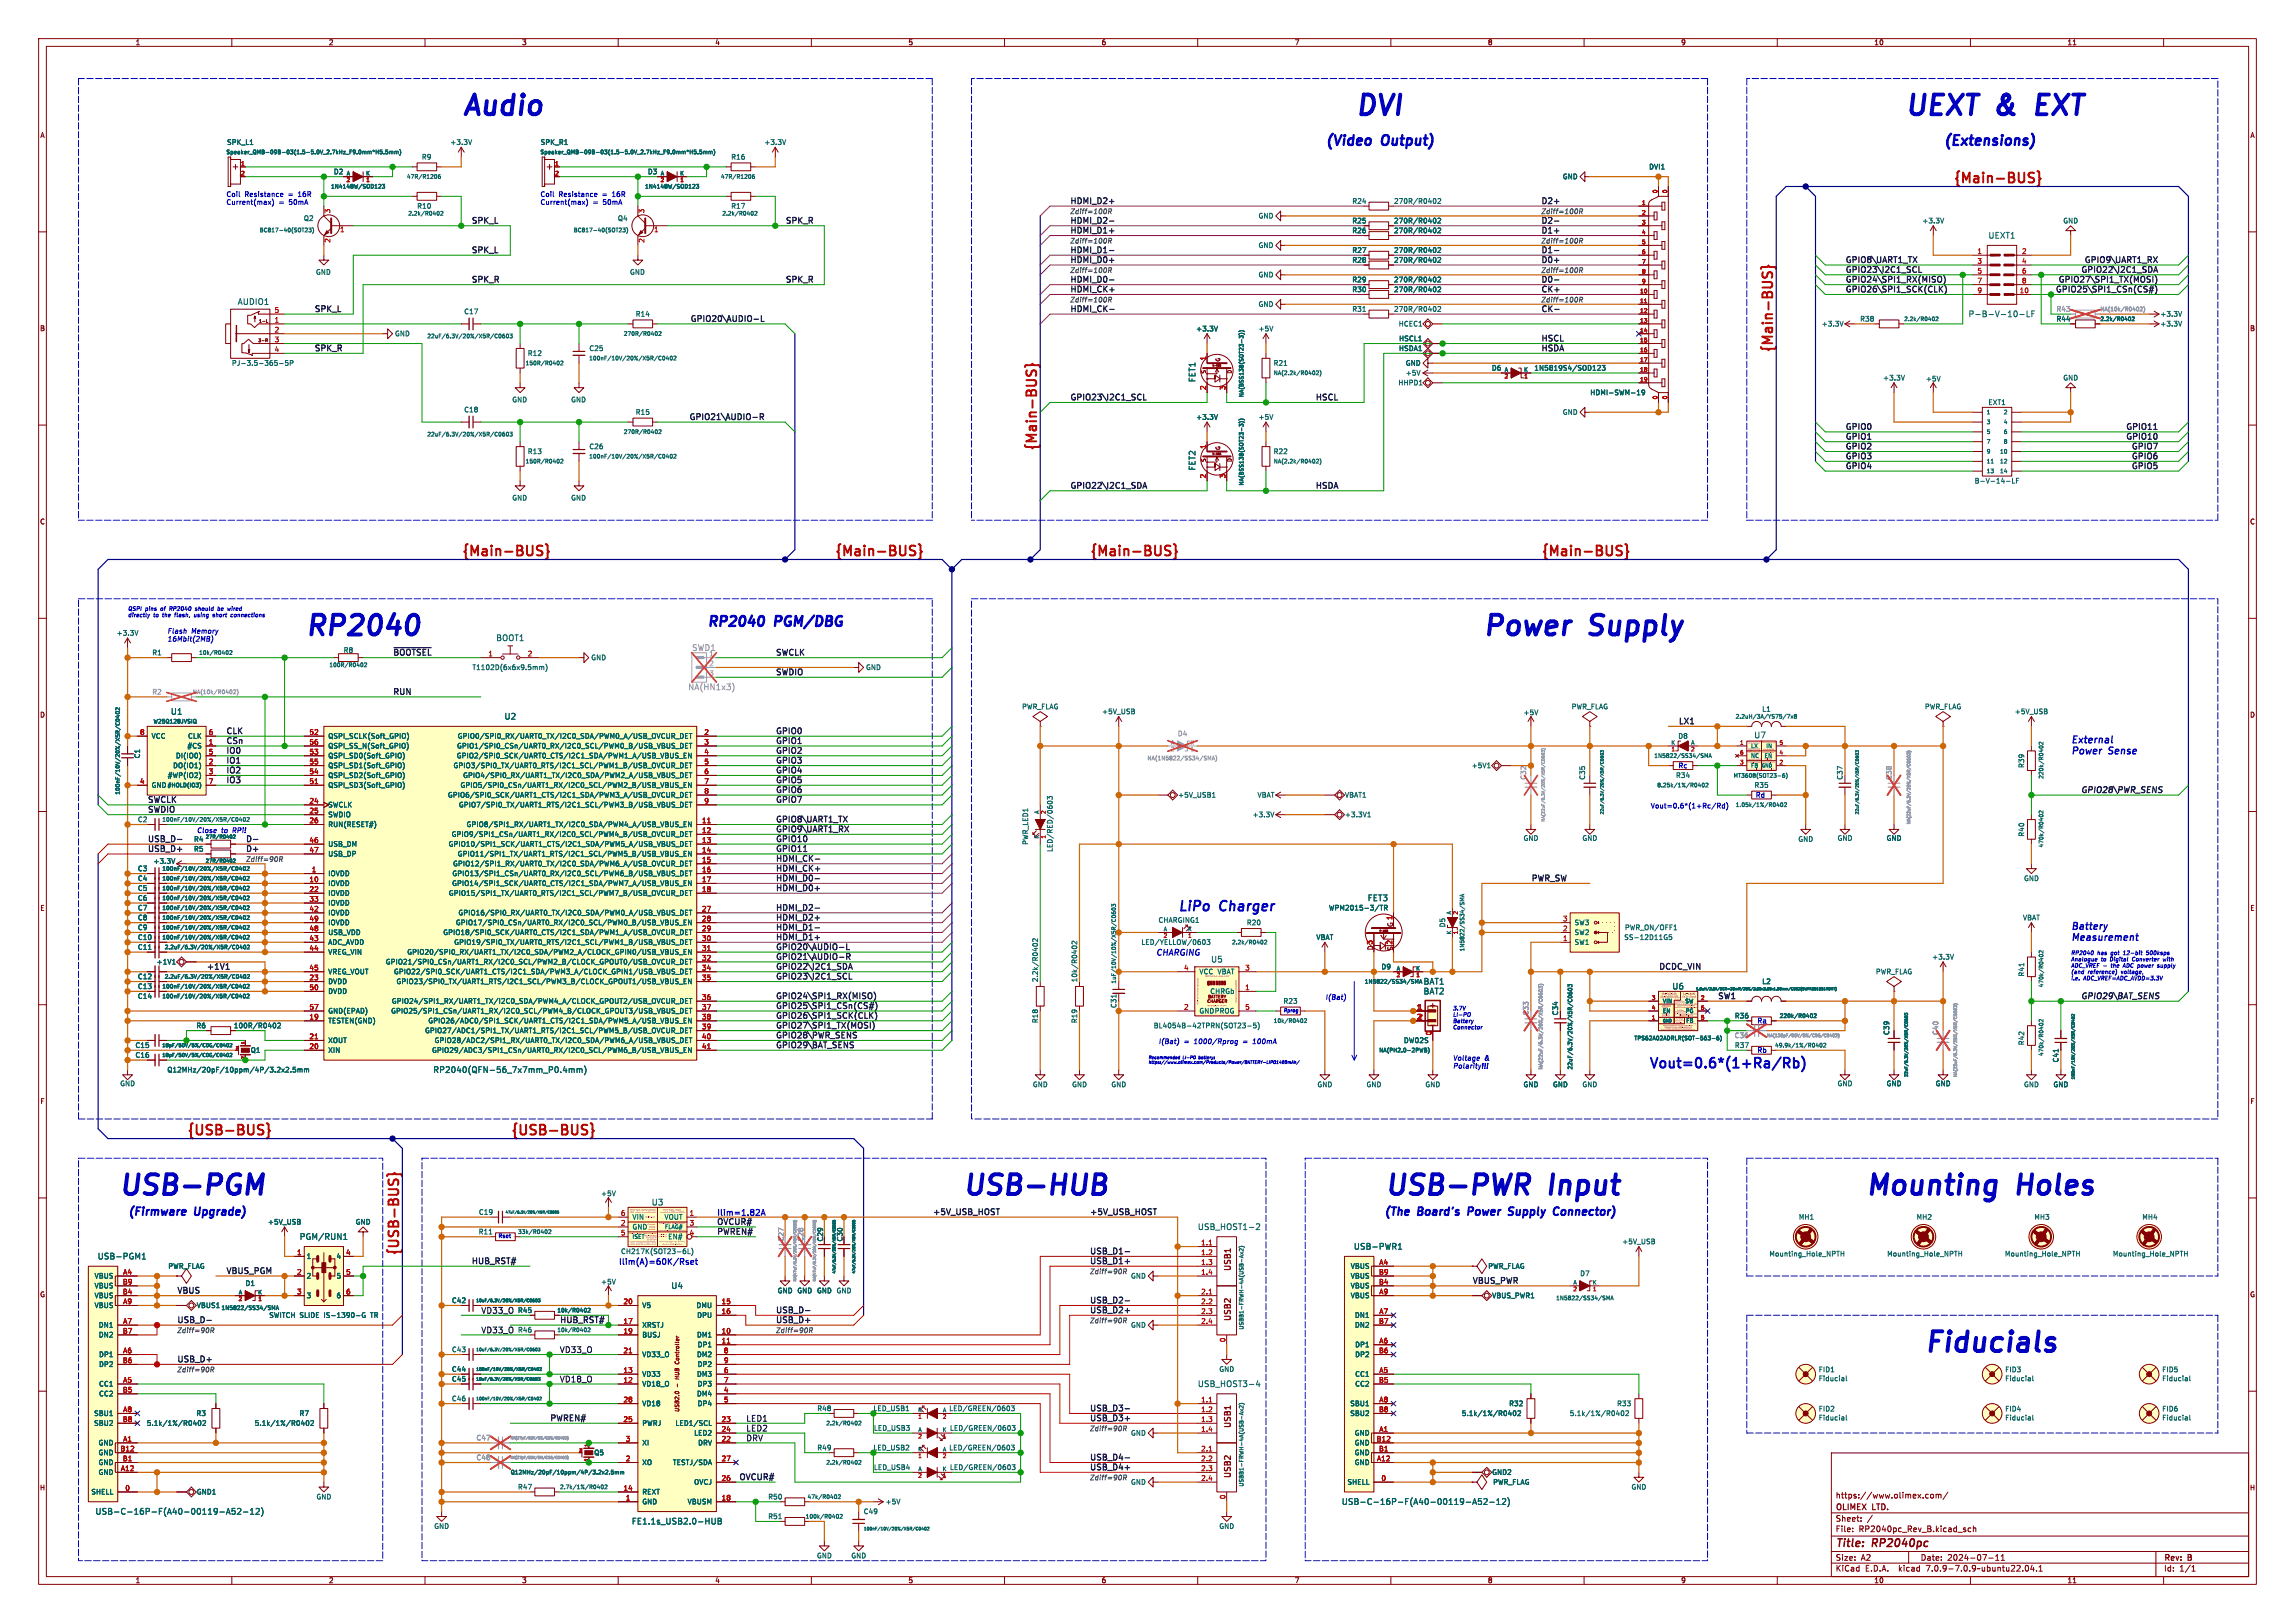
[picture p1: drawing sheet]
<svg xmlns="http://www.w3.org/2000/svg" width="594mm" height="420mm" viewBox="0 0 594 420" stroke-linecap="round" stroke-linejoin="round" font-family="sans-serif">
<defs><g id="words">
<g font-size="7.1" fill="#0000c2">
<text x="119.4" y="30.2">Audio</text>
<text x="350.5" y="30.2">DVI</text>
<text x="492.8" y="30.2">UEXT &amp;</text>
<text x="529.5" y="30.2">EXT</text>
<text x="78.7" y="164.9">RP2040</text>
<text x="383.5" y="164.9">Power</text>
<text x="411.9" y="164.9">Supply</text>
<text x="30.5" y="309.6">USB-PGM</text>
<text x="248.9" y="309.6">USB-HUB</text>
<text x="358.1" y="309.6">USB-PWR</text>
<text x="401.5" y="309.6">Input</text>
<text x="482.6" y="309.6">Mounting</text>
<text x="522.6" y="309.6">Holes</text>
<text x="497.8" y="350.3">Fiducials</text>
</g>
<g font-size="3.5" fill="#0000c2">
<text x="342.9" y="37.9">(Video</text>
<text x="358" y="37.9">Output)</text>
<text x="502.9" y="37.9">(Extensions)</text>
<text x="182.9" y="162.3">RP2040</text>
<text x="201" y="162.3">PGM/DBG</text>
<text x="304.8" y="236">LiPo</text>
<text x="315.9" y="236">Charger</text>
<text x="426.7" y="276.6">Vout=0.6*(1+Ra/Rb)</text>
</g>
<g font-size="3.5" fill="#c20000">
<text x="505.5" y="47.5">{Main-BUS}</text>
<text x="459" y="91.4" transform="rotate(-90 459 91.4)">{Main-BUS}</text>
<text x="268.5" y="116.8" transform="rotate(-90 268.5 116.8)">{Main-BUS}</text>
<text x="119.4" y="144.1">{Main-BUS}</text>
<text x="215.9" y="144.1">{Main-BUS}</text>
<text x="281.9" y="144.1">{Main-BUS}</text>
<text x="398.8" y="144.1">{Main-BUS}</text>
<text x="48.3" y="293.9">{USB-BUS}</text>
<text x="132.1" y="293.9">{USB-BUS}</text>
<text x="103.4" y="325.1" transform="rotate(-90 103.4 325.1)">{USB-BUS}</text>
</g>
<g font-size="2.8" fill="#0000c2">
<text x="33" y="314.7">(Firmware</text>
<text x="50.7" y="314.7">Upgrade)</text>
<text x="358.1" y="314.7">(The</text>
<text x="367.3" y="314.7">Board's</text>
<text x="381.4" y="314.7">Power</text>
<text x="393" y="314.7">Supply</text>
<text x="405.8" y="314.7">Connector)</text>
</g>
<g font-size="2.8" fill="#840000">
<text x="475" y="400.9">Title:</text>
<text x="484.7" y="400.9">RP2040pc</text>
</g>
<g font-size="2.5" fill="#0000c2">
<text x="535.9" y="192.5">External</text>
<text x="535.9" y="195.3">Power</text>
<text x="545.9" y="195.3">Sense</text>
<text x="535.9" y="240.7">Battery</text>
<text x="535.9" y="243.6">Measurement</text>
</g>
<g font-size="2.1" fill="#0f0f0f">
<text x="276.9" y="52.9">HDMI_D2+</text>
<text x="398.8" y="52.9">D2+</text>
<text x="121.9" y="58">SPK_L</text>
<text x="203.2" y="58">SPK_R</text>
<text x="276.9" y="58">HDMI_D2-</text>
<text x="398.8" y="58">D2-</text>
<text x="121.9" y="65.6">SPK_L</text>
<text x="276.9" y="65.6">HDMI_D1-</text>
<text x="276.9" y="60.5">HDMI_D1+</text>
<text x="398.8" y="60.5">D1+</text>
<text x="398.8" y="65.6">D1-</text>
<text x="276.9" y="68.2">HDMI_D0+</text>
<text x="398.8" y="68.2">D0+</text>
<text x="477.5" y="68.2">GPIO8\UART1_TX</text>
<text x="477.5" y="70.7">GPIO23\I2C1_SCL</text>
<text x="538.3" y="70.7">GPIO22\I2C1_SDA</text>
<text x="539.2" y="68.2">GPIO9\UART1_RX</text>
<text x="121.9" y="73.2">SPK_R</text>
<text x="203.2" y="73.2">SPK_R</text>
<text x="276.9" y="73.2">HDMI_D0-</text>
<text x="276.9" y="75.8">HDMI_CK+</text>
<text x="398.8" y="75.8">CK+</text>
<text x="398.8" y="73.2">D0-</text>
<text x="477.5" y="75.8">GPIO26\SPI1_SCK(CLK)</text>
<text x="477.5" y="73.2">GPIO24\SPI1_RX(MISO)</text>
<text x="531.7" y="75.8">GPIO25\SPI1_CSn(CS#)</text>
<text x="532.4" y="73.2">GPIO27\SPI1_TX(MOSI)</text>
<text x="81.3" y="80.9">SPK_L</text>
<text x="178.4" y="83.4">GPIO20\AUDIO-L</text>
<text x="276.9" y="80.9">HDMI_CK-</text>
<text x="398.8" y="80.9">CK-</text>
<text x="398.8" y="88.5">HSCL</text>
<text x="81.3" y="91">SPK_R</text>
<text x="398.8" y="91">HSDA</text>
<text x="276.9" y="103.7">GPIO23\I2C1_SCL</text>
<text x="340.4" y="103.7">HSCL</text>
<text x="178.1" y="108.8">GPIO21\AUDIO-R</text>
<text x="477.5" y="111.3">GPIO0</text>
<text x="477.5" y="113.9">GPIO1</text>
<text x="549.9" y="111.3">GPIO11</text>
<text x="549.9" y="113.9">GPIO10</text>
<text x="477.5" y="116.4">GPIO2</text>
<text x="477.5" y="119">GPIO3</text>
<text x="551.4" y="119">GPIO6</text>
<text x="551.4" y="116.4">GPIO7</text>
<text x="477.5" y="121.5">GPIO4</text>
<text x="551.4" y="121.5">GPIO5</text>
<text x="276.9" y="126.6">GPIO22\I2C1_SDA</text>
<text x="340.4" y="126.6">HSDA</text>
<text x="101.6" y="169.8">~{BOOTSEL}</text>
<text x="200.7" y="169.8">SWCLK</text>
<text x="101.6" y="179.9">RUN</text>
<text x="200.7" y="174.8">SWDIO</text>
<text x="58.4" y="190.1">CLK</text>
<text x="200.7" y="190.1">GPIO0</text>
<text x="434.3" y="187.5">LX1</text>
<text x="58.4" y="195.2">IO0</text>
<text x="58.4" y="192.6">CSn</text>
<text x="58.4" y="197.7">IO1</text>
<text x="200.7" y="192.6">GPIO1</text>
<text x="200.7" y="195.2">GPIO2</text>
<text x="200.7" y="197.7">GPIO3</text>
<text x="58.4" y="200.2">IO2</text>
<text x="58.4" y="202.8">IO3</text>
<text x="200.7" y="200.2">GPIO4</text>
<text x="200.7" y="202.8">GPIO5</text>
<text x="38.1" y="207.9">SWCLK</text>
<text x="200.7" y="207.9">GPIO7</text>
<text x="200.7" y="205.3">GPIO6</text>
<text x="538.5" y="205.3">GPIO28\PWR_SENS</text>
<text x="38.1" y="210.4">SWDIO</text>
<text x="200.7" y="215.5">GPIO9\UART1_RX</text>
<text x="200.7" y="212.9">GPIO8\UART1_TX</text>
<text x="38.1" y="220.6">USB_D+</text>
<text x="38.1" y="218">USB_D-</text>
<text x="63.5" y="220.6">D+</text>
<text x="63.5" y="218">D-</text>
<text x="200.7" y="218">GPIO10</text>
<text x="200.7" y="220.6">GPIO11</text>
<text x="200.7" y="223.1">HDMI_CK-</text>
<text x="200.7" y="225.6">HDMI_CK+</text>
<text x="200.7" y="228.2">HDMI_D0-</text>
<text x="200.7" y="230.7">HDMI_D0+</text>
<text x="396.2" y="228.2">PWR_SW</text>
<text x="200.7" y="238.3">HDMI_D2+</text>
<text x="200.7" y="235.8">HDMI_D2-</text>
<text x="200.7" y="246">GPIO20\AUDIO-L</text>
<text x="200.7" y="243.4">HDMI_D1+</text>
<text x="200.7" y="240.9">HDMI_D1-</text>
<text x="53.3" y="251">+1V1</text>
<text x="200.7" y="251">GPIO22\I2C1_SDA</text>
<text x="200.7" y="248.5">GPIO21\AUDIO-R</text>
<text x="429.3" y="251">DCDC_VIN</text>
<text x="200.7" y="253.6">GPIO23\I2C1_SCL</text>
<text x="200.7" y="261.2">GPIO25\SPI1_CSn(CS#)</text>
<text x="200.7" y="263.7">GPIO26\SPI1_SCK(CLK)</text>
<text x="200.7" y="258.7">GPIO24\SPI1_RX(MISO)</text>
<text x="444.5" y="258.7">SW1</text>
<text x="538.5" y="258.7">GPIO29\BAT_SENS</text>
<text x="200.7" y="268.8">GPIO28\PWR_SENS</text>
<text x="200.7" y="266.3">GPIO27\SPI1_TX(MOSI)</text>
<text x="200.7" y="271.4">GPIO29\BAT_SENS</text>
<text x="185.4" y="317.1">OVCUR#</text>
<text x="241.3" y="314.5">+5V_USB_HOST</text>
<text x="281.9" y="314.5">+5V_USB_HOST</text>
<text x="185.4" y="319.6">PWREN#</text>
<text x="58.4" y="329.8">VBUS_PGM</text>
<text x="121.9" y="327.2">HUB_RST#</text>
<text x="281.9" y="327.2">USB_D1+</text>
<text x="281.9" y="324.7">USB_D1-</text>
<text x="45.7" y="334.9">VBUS</text>
<text x="381" y="332.3">VBUS_PWR</text>
<text x="124.5" y="340">VD33_O</text>
<text x="200.7" y="339.9">USB_D-</text>
<text x="281.9" y="337.4">USB_D2-</text>
<text x="281.9" y="339.9">USB_D2+</text>
<text x="45.7" y="342.5">USB_D-</text>
<text x="124.5" y="345.1">VD33_O</text>
<text x="144.8" y="342.5">HUB_RST#</text>
<text x="200.7" y="342.5">USB_D+</text>
<text x="45.7" y="352.6">USB_D+</text>
<text x="144.8" y="350.2">VD33_O</text>
<text x="144.8" y="357.8">VD18_O</text>
<text x="281.9" y="365.3">USB_D3-</text>
<text x="142.2" y="367.9">PWREN#</text>
<text x="193" y="370.5">LED2</text>
<text x="193" y="368">LED1</text>
<text x="281.9" y="367.9">USB_D3+</text>
<text x="193" y="373.1">DRV</text>
<text x="191" y="383.1">OVCUR#</text>
<text x="281.9" y="378">USB_D4-</text>
<text x="281.9" y="380.6">USB_D4+</text>
</g>
<g font-size="2.1" fill="#006464">
<text x="514.6" y="62">UEXT1</text>
<text x="61.4" y="79.1">AUDIO1</text>
<text x="509.4" y="82.3">P-B-V-10-LF</text>
<text x="309.6" y="99" transform="rotate(-90 309.6 99)">FET1</text>
<text x="309.6" y="121.9" transform="rotate(-90 309.6 121.9)">FET2</text>
<text x="128.3" y="166.1">BOOT1</text>
<text x="44.1" y="185.1">U1</text>
<text x="130.5" y="186.4">U2</text>
<text x="453.9" y="191.3">U7</text>
<text x="353.9" y="233.4">FET3</text>
<text x="313.4" y="249.3">U5</text>
<text x="368.4" y="257.5">BAT2</text>
<text x="368.4" y="255">BAT1</text>
<text x="432.7" y="256.3">U6</text>
<text x="112" y="277.9">RP2040(QFN-56_7x7mm_P0.4mm)</text>
<text x="168.6" y="312.1">U3</text>
<text x="77.5" y="321">PGM/RUN1</text>
<text x="309.9" y="318.5">USB_HOST1-2</text>
<text x="350.3" y="323.6">USB-PWR1</text>
<text x="25.2" y="326.1">USB-PGM1</text>
<text x="173.7" y="333.7">U4</text>
<text x="309.9" y="359.1">USB_HOST3-4</text>
<text x="347.2" y="389.6">USB-C-16P-F(A40-00119-A52-12)</text>
<text x="24.6" y="392.2">USB-C-16P-F(A40-00119-A52-12)</text>
<text x="163.4" y="394.7">FE1.1s_USB2.0-HUB</text>
</g>
<g font-size="2.1" fill="#989898">
<text x="179" y="168.6">SWD1</text>
<text x="178" y="178.8">NA(HN1x3)</text>
</g>
<g font-size="2.1" fill="#0000c2">
<text x="299.1" y="247.4">CHARGING</text>
<text x="185.4" y="314.7">Ilim=1.82A</text>
<text x="160" y="327.4">Ilim(A)=60K/Rset</text>
</g>
<g font-size="2.1" fill="#840000">
<text x="369.8" y="261.1">+</text>
<text x="319" y="329.2" transform="rotate(-90 319 329.2)">USB1</text>
<text x="319" y="342.2" transform="rotate(-90 319 342.2)">USB2</text>
<text x="319" y="369.8" transform="rotate(-90 319 369.8)">USB1</text>
<text x="319" y="382.8" transform="rotate(-90 319 382.8)">USB2</text>
<text x="475" y="388">https://www.olimex.com/</text>
<text x="475" y="394">Sheet:</text>
<text x="475" y="391.2">OLIMEX</text>
<text x="484.7" y="391.2">LTD.</text>
<text x="475" y="396.7">File:</text>
<text x="481.1" y="396.7">RP2040pc_Rev_B.kicad_sch</text>
<text x="475" y="406.9">KiCad</text>
<text x="475" y="404.1">Size:</text>
<text x="481.7" y="404.1">A2</text>
<text x="482.7" y="406.9">E.D.A.</text>
<text x="491.6" y="406.9">kicad</text>
<text x="497" y="404.1">Date:</text>
<text x="498.8" y="406.9">7.0.9-7.0.9~ubuntu22.04.1</text>
<text x="504" y="404.1">2024-07-11</text>
<text x="560" y="404.3">Rev:</text>
<text x="560" y="406.9">Id:</text>
<text x="564.1" y="406.9">1/1</text>
<text x="566.4" y="404.3">B</text>
</g>
<g font-size="1.8" fill="#840000">
<text x="35" y="11.9">1</text>
<text x="85" y="11.9">2</text>
<text x="135" y="11.9">3</text>
<text x="185" y="11.9">4</text>
<text x="235" y="11.9">5</text>
<text x="285" y="11.9">6</text>
<text x="335" y="11.9">7</text>
<text x="385" y="11.9">8</text>
<text x="435" y="11.9">9</text>
<text x="485" y="11.9">10</text>
<text x="535" y="11.9">11</text>
<text x="10.3" y="35.9">A</text>
<text x="582.3" y="35.9">A</text>
<text x="10.3" y="85.9">B</text>
<text x="582.3" y="85.9">B</text>
<text x="10.3" y="135.9">C</text>
<text x="582.3" y="135.9">C</text>
<text x="10.3" y="185.9">D</text>
<text x="582.3" y="185.9">D</text>
<text x="10.3" y="235.9">E</text>
<text x="582.3" y="235.9">E</text>
<text x="360.7" y="240" transform="rotate(-90 360.7 240)">G 1</text>
<text x="355.6" y="246" transform="rotate(-90 355.6 246)">D3</text>
<text x="360.8" y="246.2" transform="rotate(-90 360.8 246.2)">S</text>
<text x="10.3" y="285.9">F</text>
<text x="582.3" y="285.9">F</text>
<text x="10.3" y="335.9">G</text>
<text x="582.3" y="335.9">G</text>
<text x="10.2" y="385.9">H</text>
<text x="582.2" y="385.9">H</text>
<text x="35" y="409.9">1</text>
<text x="85" y="409.9">2</text>
<text x="135" y="409.9">3</text>
<text x="185" y="409.9">4</text>
<text x="235" y="409.9">5</text>
<text x="285" y="409.9">6</text>
<text x="335" y="409.9">7</text>
<text x="385" y="409.9">8</text>
<text x="435" y="409.9">9</text>
<text x="485" y="409.9">10</text>
<text x="535" y="409.9">11</text>
</g>
<g font-size="1.8" fill="#006464">
<text x="58.7" y="37.7">SPK_L1</text>
<text x="109.1" y="41.5">R9</text>
<text x="116.4" y="37.7">+3.3V</text>
<text x="139.8" y="37.7">SPK_R1</text>
<text x="189.1" y="41.5">R16</text>
<text x="197.7" y="37.7">+3.3V</text>
<text x="86.3" y="45.3">D2</text>
<text x="167.6" y="45.3">D3</text>
<text x="404.4" y="46.6">GND</text>
<text x="426.7" y="44">DVI1</text>
<text x="349.9" y="52.9">R24</text>
<text x="360.7" y="52.9">270R/R0402</text>
<text x="78.5" y="57.4">Q2</text>
<text x="107.9" y="54.2">R10</text>
<text x="159.8" y="57.4">Q4</text>
<text x="189.1" y="54.2">R17</text>
<text x="325.6" y="56.7">GND</text>
<text x="349.9" y="58">R25</text>
<text x="360.7" y="58">270R/R0402</text>
<text x="497.4" y="58">+3.3V</text>
<text x="533.9" y="58">GND</text>
<text x="325.6" y="64.4">GND</text>
<text x="349.9" y="60.6">R26</text>
<text x="349.9" y="65.6">R27</text>
<text x="360.7" y="60.6">270R/R0402</text>
<text x="360.7" y="65.6">270R/R0402</text>
<text x="81.7" y="71.3">GND</text>
<text x="162.9" y="71.3">GND</text>
<text x="325.6" y="72">GND</text>
<text x="349.9" y="68.2">R28</text>
<text x="360.7" y="68.2">270R/R0402</text>
<text x="349.9" y="73.3">R29</text>
<text x="349.9" y="75.8">R30</text>
<text x="360.7" y="73.3">270R/R0402</text>
<text x="360.7" y="75.8">270R/R0402</text>
<text x="120" y="81.5">C17</text>
<text x="164.4" y="82.1">R14</text>
<text x="325.6" y="79.6">GND</text>
<text x="349.9" y="80.9">R31</text>
<text x="360.7" y="80.9">270R/R0402</text>
<text x="481.3" y="83.4">R38</text>
<text x="532.1" y="83.4">R44</text>
<text x="559" y="82.1">+3.3V</text>
<text x="102.1" y="87.2">GND</text>
<text x="309.5" y="86">+3.3V</text>
<text x="325.6" y="86">+5V</text>
<text x="361.9" y="84.7">HCEC1</text>
<text x="362" y="88.5">HSCL1</text>
<text x="471.4" y="84.7">+3.3V</text>
<text x="559" y="84.7">+3.3V</text>
<text x="59.9" y="94.8">PJ-3.5-365-5P</text>
<text x="136.5" y="92.3">R12</text>
<text x="152.4" y="91">C25</text>
<text x="329.5" y="94.8">R21</text>
<text x="362" y="91">HSDA1</text>
<text x="363.7" y="94.8">GND</text>
<text x="361.8" y="99.9">HHPD1</text>
<text x="363.7" y="97.4">+5V</text>
<text x="386" y="96.1">D6</text>
<text x="397" y="96.1">1N5819S4/SOD123</text>
<text x="487.3" y="98.7">+3.3V</text>
<text x="498.3" y="98.9">+5V</text>
<text x="533.9" y="98.7">GND</text>
<text x="120" y="106.9">C18</text>
<text x="132.5" y="104.3">GND</text>
<text x="147.7" y="104.3">GND</text>
<text x="164.4" y="107.5">R15</text>
<text x="404.4" y="107.5">GND</text>
<text x="411.5" y="102.5">HDMI-SWM-19</text>
<text x="514.5" y="105">EXT1</text>
<text x="309.5" y="108.8">+3.3V</text>
<text x="325.6" y="108.8">+5V</text>
<text x="136.5" y="117.7">R13</text>
<text x="152.4" y="116.4">C26</text>
<text x="329.5" y="117.7">R22</text>
<text x="511" y="125.3">B-V-14-LF</text>
<text x="132.5" y="129.7">GND</text>
<text x="147.7" y="129.7">GND</text>
<text x="30.1" y="164.7">+3.3V</text>
<text x="39.3" y="169.8">R1</text>
<text x="88.8" y="169.1">R8</text>
<text x="122.2" y="173.6">T1102D(6x6x9.5mm)</text>
<text x="152.9" y="171">GND</text>
<text x="224" y="173.6">GND</text>
<text x="264.4" y="183.7">PWR_FLAG</text>
<text x="285.1" y="185">+5V_USB</text>
<text x="394.2" y="185.3">+5V</text>
<text x="406.7" y="183.7">PWR_FLAG</text>
<text x="456" y="184.4">L1</text>
<text x="498.1" y="183.7">PWR_FLAG</text>
<text x="521.4" y="185">+5V_USB</text>
<text x="39.1" y="191.4">VCC</text>
<text x="48.6" y="191.4">CLK</text>
<text x="84.8" y="191.4">QSPI_SCLK(Soft_GPIO)</text>
<text x="118.3" y="191.4">GPIO0/SPI0_RX/UART0_TX/I2C0_SDA/PWM0_A/USB_OVCUR_DET</text>
<text x="434.3" y="191.4">D8</text>
<text x="36.4" y="196.4" transform="rotate(-90 36.4 196.4)">C1</text>
<text x="45.4" y="196.4">DI(IO0)</text>
<text x="48.4" y="193.9">#CS</text>
<text x="84.8" y="196.4">QSPI_SD0(Soft_GPIO)</text>
<text x="84.8" y="193.9">QSPI_SS_N(Soft_GPIO)</text>
<text x="118.1" y="196.4">GPIO2/SPI0_SCK/UART0_CTS/I2C1_SDA/PWM1_A/USB_VBUS_EN</text>
<text x="118.2" y="193.9">GPIO1/SPI0_CSn/UART0_RX/I2C0_SCL/PWM0_B/USB_VBUS_DET</text>
<text x="43.3" y="201.5">#WP(IO2)</text>
<text x="44.7" y="199">DO(IO1)</text>
<text x="84.8" y="201.5">QSPI_SD2(Soft_GPIO)</text>
<text x="84.8" y="199">QSPI_SD1(Soft_GPIO)</text>
<text x="117.3" y="199">GPIO3/SPI0_TX/UART0_RTS/I2C1_SCL/PWM1_B/USB_OVCUR_DET</text>
<text x="119.7" y="201.5">GPIO4/SPI0_RX/UART1_TX/I2C0_SDA/PWM2_A/USB_VBUS_DET</text>
<text x="380.8" y="199">+5V1</text>
<text x="410.4" y="201.9" transform="rotate(-90 410.4 201.9)">C35</text>
<text x="433.7" y="201.5">R34</text>
<text x="477.1" y="201.9" transform="rotate(-90 477.1 201.9)">C37</text>
<text x="524.1" y="198.8" transform="rotate(-90 524.1 198.8)">R39</text>
<text x="39.1" y="204.1">GND</text>
<text x="84.8" y="209.1">SWCLK</text>
<text x="84.8" y="204.1">QSPI_SD3(Soft_GPIO)</text>
<text x="115.8" y="206.6">GPIO6/SPI0_SCK/UART1_CTS/I2C1_SDA/PWM3_A/USB_OVCUR_DET</text>
<text x="118.6" y="209.1">GPIO7/SPI0_TX/UART1_RTS/I2C1_SCL/PWM3_B/USB_VBUS_DET</text>
<text x="119.1" y="204.1">GPIO5/SPI0_CSn/UART1_RX/I2C0_SCL/PWM2_B/USB_VBUS_EN</text>
<text x="304.8" y="206.6">+5V_USB1</text>
<text x="325.4" y="206.6">VBAT</text>
<text x="348" y="206.6">VBAT1</text>
<text x="454" y="204.1">R35</text>
<text x="35.6" y="213">C2</text>
<text x="57.5" y="215.7">to</text>
<text x="60.8" y="215.7">RPi!</text>
<text x="84.8" y="211.7">SWDIO</text>
<text x="84.8" y="214.2">RUN(RESET#)</text>
<text x="120.6" y="214.2">GPIO8/SPI1_RX/UART1_TX/I2C0_SDA/PWM4_A/USB_VBUS_EN</text>
<text x="324.1" y="211.7">+3.3V</text>
<text x="348" y="211.7">+3.3V1</text>
<text x="50.1" y="220.6">R5</text>
<text x="50.1" y="218">R4</text>
<text x="84.8" y="219.3">USB_DM</text>
<text x="84.8" y="221.8">USB_DP</text>
<text x="116" y="219.3">GPIO10/SPI1_SCK/UART1_CTS/I2C1_SDA/PWM5_A/USB_VBUS_DET</text>
<text x="116.8" y="216.8">GPIO9/SPI1_CSn/UART1_RX/I2C0_SCL/PWM4_B/USB_OVCUR_DET</text>
<text x="118.3" y="221.8">GPIO11/SPI1_TX/UART1_RTS/I2C1_SCL/PWM5_B/USB_VBUS_EN</text>
<text x="266.3" y="218.7" transform="rotate(-90 266.3 218.7)">PWR_LED1</text>
<text x="272.6" y="220.6" transform="rotate(-90 272.6 220.6)">LED/RED/0603</text>
<text x="394.2" y="217.8">GND</text>
<text x="409.4" y="217.8">GND</text>
<text x="465.3" y="218">GND</text>
<text x="475.5" y="217.8">GND</text>
<text x="488.2" y="217.8">GND</text>
<text x="524.1" y="216.6" transform="rotate(-90 524.1 216.6)">R40</text>
<text x="35.6" y="225.7">C3</text>
<text x="39.6" y="223.7">+3.3V</text>
<text x="84.8" y="226.9">IOVDD</text>
<text x="117" y="226.9">GPIO13/SPI1_CSn/UART0_RX/I2C0_SCL/PWM6_B/USB_VBUS_DET</text>
<text x="117.1" y="224.4">GPIO12/SPI1_RX/UART0_TX/I2C0_SDA/PWM6_A/USB_OVCUR_DET</text>
<text x="35.6" y="233.3">C6</text>
<text x="35.6" y="230.7">C5</text>
<text x="35.6" y="228.2">C4</text>
<text x="84.8" y="229.5">IOVDD</text>
<text x="84.8" y="232">IOVDD</text>
<text x="116" y="232">GPIO15/SPI1_TX/UART0_RTS/I2C1_SCL/PWM7_B/USB_OVCUR_DET</text>
<text x="116.9" y="229.5">GPIO14/SPI1_SCK/UART0_CTS/I2C1_SDA/PWM7_A/USB_VBUS_EN</text>
<text x="523.7" y="228.2">GND</text>
<text x="35.6" y="238.4">C8</text>
<text x="35.6" y="235.8">C7</text>
<text x="84.8" y="234.5">IOVDD</text>
<text x="84.8" y="237.1">IOVDD</text>
<text x="84.8" y="239.6">IOVDD</text>
<text x="117.9" y="239.6">GPIO17/SPI0_CSn/UART0_RX/I2C0_SCL/PWM0_B/USB_VBUS_EN</text>
<text x="118.5" y="237.1">GPIO16/SPI0_RX/UART0_TX/I2C0_SDA/PWM0_A/USB_VBUS_DET</text>
<text x="299.7" y="239">CHARGING1</text>
<text x="322.6" y="239.6">R20</text>
<text x="343.8" y="235.8">WPM2015-3/TR</text>
<text x="407.4" y="239.6">SW3</text>
<text x="523.5" y="238.4">VBAT</text>
<text x="35.6" y="240.9">C9</text>
<text x="35.6" y="246">C11</text>
<text x="35.6" y="243.4">C10</text>
<text x="84.8" y="244.7">ADC_AVDD</text>
<text x="84.8" y="242.2">USB_VDD</text>
<text x="114.6" y="242.2">GPIO18/SPI0_SCK/UART0_CTS/I2C1_SDA/PWM1_A/USB_OVCUR_DET</text>
<text x="117.4" y="244.7">GPIO19/SPI0_TX/UART0_RTS/I2C1_SCL/PWM1_B/USB_VBUS_DET</text>
<text x="295.3" y="244.7">LED/YELLOW/0603</text>
<text x="340.6" y="243.4">VBAT</text>
<text x="374.2" y="240.1" transform="rotate(-90 374.2 240.1)">D5</text>
<text x="407.4" y="244.7">SW1</text>
<text x="407.4" y="242.2">SW2</text>
<text x="420.3" y="243.4">SS-12D11G5</text>
<text x="420.5" y="240.9">PWR_ON/OFF1</text>
<text x="40.4" y="249.8">+1V1</text>
<text x="84.8" y="247.2">VREG_VIN</text>
<text x="99.7" y="249.8">GPIO21/SPI0_CSn/UART1_RX/I2C0_SCL/PWM2_B/CLOCK_GPOUT0/USB_OVCUR_DET</text>
<text x="105.3" y="247.2">GPIO20/SPI0_RX/UART1_TX/I2C0_SDA/PWM2_A/CLOCK_GPIN0/USB_VBUS_EN</text>
<text x="357.4" y="251.1">D9</text>
<text x="500" y="248.5">+3.3V</text>
<text x="35.6" y="256.1">C13</text>
<text x="35.6" y="253.6">C12</text>
<text x="84.8" y="254.9">DVDD</text>
<text x="84.8" y="252.3">VREG_VOUT</text>
<text x="84.8" y="257.4">DVDD</text>
<text x="101.8" y="252.3">GPIO22/SPI0_SCK/UART1_CTS/I2C1_SDA/PWM3_A/CLOCK_GPIN1/USB_VBUS_DET</text>
<text x="102.5" y="254.9">GPIO23/SPI0_TX/UART1_RTS/I2C1_SCL/PWM3_B/CLOCK_GPOUT1/USB_VBUS_EN</text>
<text x="268.8" y="254.3" transform="rotate(-90 268.8 254.3)">2.2k/R0402</text>
<text x="279" y="254.3" transform="rotate(-90 279 254.3)">10k/R0402</text>
<text x="310.3" y="252.3">VCC VBAT</text>
<text x="313.1" y="257.4">CHRGb</text>
<text x="456" y="254.9">L2</text>
<text x="485.4" y="252.3">PWR_FLAG</text>
<text x="524.1" y="252.8" transform="rotate(-90 524.1 252.8)">R41</text>
<text x="35.6" y="258.7">C14</text>
<text x="84.8" y="262.5">GND(EPAD)</text>
<text x="101.1" y="262.5">GPIO25/SPI1_CSn/UART1_RX/I2C0_SCL/PWM4_B/CLOCK_GPOUT3/USB_VBUS_DET</text>
<text x="101.3" y="259.9">GPIO24/SPI1_RX/UART1_TX/I2C0_SDA/PWM4_A/CLOCK_GPOUT2/USB_OVCUR_DET</text>
<text x="289.2" y="261" transform="rotate(-90 289.2 261)">C31</text>
<text x="310.3" y="262.5">GNDPROG</text>
<text x="332.1" y="259.9">R23</text>
<text x="403.5" y="262.9" transform="rotate(-90 403.5 262.9)">C34</text>
<text x="448.9" y="263.8">R36</text>
<text x="50.7" y="266.3">R6</text>
<text x="60.4" y="266.3">100R/R0402</text>
<text x="84.8" y="265">TESTEN(GND)</text>
<text x="109.9" y="267.6">GPIO27/ADC1/SPI1_TX/UART1_RTS/I2C1_SCL/PWM5_B/USB_OVCUR_DET</text>
<text x="110.7" y="265">GPIO26/ADC0/SPI1_SCK/UART1_CTS/I2C1_SDA/PWM5_A/USB_VBUS_EN</text>
<text x="268.8" y="264.9" transform="rotate(-90 268.8 264.9)">R18</text>
<text x="279" y="264.9" transform="rotate(-90 279 264.9)">R19</text>
<text x="298.5" y="266.3">BL4054B-42TPRN(SOT23-5)</text>
<text x="489.2" y="268" transform="rotate(-90 489.2 268)">C39</text>
<text x="34.9" y="271.4">C15</text>
<text x="34.9" y="273.9">C16</text>
<text x="64.8" y="272.6">Q1</text>
<text x="84.8" y="272.6">XIN</text>
<text x="84.8" y="270.1">XOUT</text>
<text x="111.7" y="272.6">GPIO29/ADC3/SPI1_CSn/UART0_RX/I2C0_SCL/PWM6_B/USB_VBUS_EN</text>
<text x="112.4" y="270.1">GPIO28/ADC2/SPI1_RX/UART0_TX/I2C0_SDA/PWM6_A/USB_VBUS_DET</text>
<text x="363.2" y="270.1">DW02S</text>
<text x="448.9" y="271.4">R37</text>
<text x="524.1" y="270.6" transform="rotate(-90 524.1 270.6)">R42</text>
<text x="533" y="275" transform="rotate(-90 533 275)">C41</text>
<text x="31" y="281.3">GND</text>
<text x="43.2" y="277.7">Q12MHz/20pF/10ppm/4P/3.2x2.5mm</text>
<text x="267.2" y="281.5">GND</text>
<text x="277.4" y="281.5">GND</text>
<text x="287.5" y="281.5">GND</text>
<text x="340.9" y="281.5">GND</text>
<text x="353.6" y="281.5">GND</text>
<text x="368.8" y="281.5">GND</text>
<text x="394.2" y="281.5">GND</text>
<text x="401.8" y="281.5">GND</text>
<text x="409.4" y="281.5">GND</text>
<text x="475.5" y="281.3">GND</text>
<text x="488.2" y="281.3">GND</text>
<text x="500.9" y="281.3">GND</text>
<text x="523.7" y="281.5">GND</text>
<text x="531.4" y="281.5">GND</text>
<text x="155.4" y="309.7">+5V</text>
<text x="69.2" y="317.1">+5V_USB</text>
<text x="91.9" y="317.1">GND</text>
<text x="123.8" y="314.6">C19</text>
<text x="163.6" y="315.8">VIN</text>
<text x="171.9" y="315.8">VOUT</text>
<text x="465.5" y="315.8">MH1</text>
<text x="495.9" y="315.8">MH2</text>
<text x="526.4" y="315.8">MH3</text>
<text x="554.4" y="315.8">MH4</text>
<text x="123.8" y="319.6">R11</text>
<text x="163.6" y="318.4">GND</text>
<text x="172.8" y="320.9">EN#</text>
<text x="213.2" y="321.4" transform="rotate(-90 213.2 321.4)">C29</text>
<text x="218.3" y="321.4" transform="rotate(-90 218.3 321.4)">C30</text>
<text x="419.8" y="322.2">+5V_USB</text>
<text x="43.4" y="328.5">PWR_FLAG</text>
<text x="79.2" y="326">1</text>
<text x="87" y="326">4</text>
<text x="349.5" y="328.5">VBUS</text>
<text x="385.1" y="328.5">PWR_FLAG</text>
<text x="457.8" y="325.3">Mounting_Hole_NPTH</text>
<text x="488.3" y="325.3">Mounting_Hole_NPTH</text>
<text x="518.8" y="325.3">Mounting_Hole_NPTH</text>
<text x="546.7" y="325.3">Mounting_Hole_NPTH</text>
<text x="24.4" y="331.1">VBUS</text>
<text x="24.4" y="333.6">VBUS</text>
<text x="63.4" y="333">D1</text>
<text x="79.2" y="331.1">2</text>
<text x="87" y="331.1">5</text>
<text x="155.4" y="332.6">+5V</text>
<text x="201.2" y="334.9">GND GND GND GND</text>
<text x="201.2" y="334.9">GND GND GND</text>
<text x="292.6" y="331.1">GND</text>
<text x="349.5" y="333.6">VBUS</text>
<text x="349.5" y="331.1">VBUS</text>
<text x="408.9" y="330.4">D7</text>
<text x="24.4" y="338.7">VBUS</text>
<text x="24.4" y="336.1">VBUS</text>
<text x="50.8" y="338.7">VBUS1</text>
<text x="69.6" y="341.2">SWITCH SLIDE</text>
<text x="79.2" y="336.1">3</text>
<text x="84" y="341.2">IS-1390-G</text>
<text x="87" y="336.1">6</text>
<text x="96.2" y="341.2">TR</text>
<text x="116.8" y="337.4">C42</text>
<text x="133.9" y="340">R45</text>
<text x="166.1" y="338.7">V5</text>
<text x="180.1" y="338.7">DMU</text>
<text x="180.3" y="341.2">DPU</text>
<text x="349.5" y="336.1">VBUS</text>
<text x="350.6" y="341.2">DN1</text>
<text x="386.1" y="336.1">VBUS_PWR1</text>
<text x="25.5" y="343.8">DN1</text>
<text x="25.5" y="346.3">DN2</text>
<text x="133.9" y="345">R46</text>
<text x="166.1" y="343.8">XRSTJ</text>
<text x="166.1" y="346.3">BUSJ</text>
<text x="180.3" y="346.3">DM1</text>
<text x="292.6" y="343.8">GND</text>
<text x="350.6" y="343.8">DN2</text>
<text x="25.5" y="351.4">DP1</text>
<text x="25.5" y="353.9">DP2</text>
<text x="116.8" y="350.1">C43</text>
<text x="166.1" y="351.4">VD33_O</text>
<text x="180.3" y="351.4">DM2</text>
<text x="180.5" y="348.8">DP1</text>
<text x="180.5" y="353.9">DP2</text>
<text x="350.6" y="348.8">DP1</text>
<text x="350.6" y="351.4">DP2</text>
<text x="25.5" y="359">CC1</text>
<text x="116.8" y="355.2">C44</text>
<text x="116.8" y="357.7">C45</text>
<text x="166.1" y="359">VD18_O</text>
<text x="166.1" y="356.5">VD33</text>
<text x="180.3" y="356.5">DM3</text>
<text x="180.5" y="359">DP3</text>
<text x="315.5" y="355.2">GND</text>
<text x="350.6" y="356.5">CC1</text>
<text x="350.6" y="359">CC2</text>
<text x="470.6" y="355.3">FID1</text>
<text x="470.6" y="357.6">Fiducial</text>
<text x="518.9" y="355.3">FID3</text>
<text x="518.9" y="357.6">Fiducial</text>
<text x="559.5" y="355.3">FID5</text>
<text x="559.5" y="357.6">Fiducial</text>
<text x="25.5" y="361.5">CC2</text>
<text x="116.8" y="362.8">C46</text>
<text x="166.1" y="364.1">VD18</text>
<text x="180.3" y="361.5">DM4</text>
<text x="180.5" y="364.1">DP4</text>
<text x="211.4" y="365.4">R48</text>
<text x="225.9" y="365.4">LED_USB1</text>
<text x="245.6" y="365.4">LED/GREEN/0603</text>
<text x="349.4" y="364.1">SBU1</text>
<text x="390.5" y="364.1">R32</text>
<text x="418.4" y="364.1">R33</text>
<text x="470.6" y="365.5">FID2</text>
<text x="518.9" y="365.5">FID4</text>
<text x="559.5" y="365.5">FID6</text>
<text x="24.2" y="366.6">SBU1</text>
<text x="24.2" y="369.2">SBU2</text>
<text x="37.9" y="369.2">5.1k/1%/R0402</text>
<text x="50.7" y="366.6">R3</text>
<text x="65.8" y="369.2">5.1k/1%/R0402</text>
<text x="77.4" y="366.6">R7</text>
<text x="166.1" y="369.2">PWRJ</text>
<text x="174.7" y="369.2">LED1/SCL</text>
<text x="179.5" y="371.7">LED2</text>
<text x="226.1" y="370.4">LED_USB3</text>
<text x="245.8" y="370.4">LED/GREEN/0603</text>
<text x="292.6" y="371.7">GND</text>
<text x="349.4" y="366.6">SBU2</text>
<text x="350.5" y="371.7">GND</text>
<text x="378.2" y="366.6">5.1k/1%/R0402</text>
<text x="406.2" y="366.6">5.1k/1%/R0402</text>
<text x="470.6" y="367.8">Fiducial</text>
<text x="518.9" y="367.8">Fiducial</text>
<text x="559.5" y="367.8">Fiducial</text>
<text x="25.4" y="374.2">GND</text>
<text x="25.4" y="376.8">GND</text>
<text x="153.7" y="376.8">Q5</text>
<text x="166.1" y="374.2">XI</text>
<text x="180.6" y="374.2">DRV</text>
<text x="211.4" y="375.5">R49</text>
<text x="225.9" y="375.5">LED_USB2</text>
<text x="245.6" y="375.5">LED/GREEN/0603</text>
<text x="350.5" y="376.8">GND</text>
<text x="350.5" y="374.2">GND</text>
<text x="25.4" y="381.9">GND</text>
<text x="25.4" y="379.3">GND</text>
<text x="166.1" y="379.3">XO</text>
<text x="174" y="379.3">TESTJ/SDA</text>
<text x="226.1" y="380.6">LED_USB4</text>
<text x="245.8" y="380.6">LED/GREEN/0603</text>
<text x="350.5" y="379.3">GND</text>
<text x="386.1" y="381.9">GND2</text>
<text x="23.5" y="386.9">SHELL</text>
<text x="50.8" y="386.9">GND1</text>
<text x="81.8" y="388.2">GND</text>
<text x="133.9" y="385.7">R47</text>
<text x="166.1" y="389.5">GND</text>
<text x="166.1" y="386.9">REXT</text>
<text x="177.9" y="389.5">VBUSM</text>
<text x="179.5" y="384.4">OVCJ</text>
<text x="198.7" y="388.2">R50</text>
<text x="229.1" y="389.5">+5V</text>
<text x="292.6" y="384.4">GND</text>
<text x="348.6" y="384.4">SHELL</text>
<text x="386.3" y="384.4">PWR_FLAG</text>
<text x="422.1" y="385.7">GND</text>
<text x="112.3" y="395.8">GND</text>
<text x="198.7" y="393.3">R51</text>
<text x="223.4" y="392">C49</text>
<text x="315.5" y="395.8">GND</text>
<text x="211.3" y="403.5">GND</text>
<text x="220.2" y="403.5">GND</text>
</g>
<g font-size="1.8" fill="#0000c2">
<text x="58.4" y="51">Coil</text>
<text x="58.4" y="53.1">Current(max)</text>
<text x="63.6" y="51">Resistance</text>
<text x="72.4" y="53.1">=</text>
<text x="75.3" y="51">=</text>
<text x="75.5" y="53.1">50mA</text>
<text x="78.3" y="51">16R</text>
<text x="139.7" y="51">Coil</text>
<text x="139.7" y="53.1">Current(max)</text>
<text x="144.9" y="51">Resistance</text>
<text x="153.7" y="53.1">=</text>
<text x="156.6" y="51">=</text>
<text x="156.7" y="53.1">50mA</text>
<text x="159.6" y="51">16R</text>
<text x="43.2" y="164.1">Flash</text>
<text x="43.2" y="166.1">16Mbit(2MB)</text>
<text x="49.7" y="164.1">Memory</text>
<text x="434.3" y="198.9">Rc</text>
<text x="426.9" y="209.3">Vout=0.6*(1+Rc/Rd)</text>
<text x="454.3" y="206.5">Rd</text>
<text x="50.8" y="215.7">Close</text>
<text x="342.9" y="258.8">I(Bat)</text>
<text x="454.7" y="264.9">Ra</text>
<text x="299.7" y="270.3">I(Bat)</text>
<text x="306.6" y="270.3">=</text>
<text x="309.7" y="270.3">1000/Rprog</text>
<text x="322.8" y="270.3">=</text>
<text x="325.9" y="270.3">100mA</text>
<text x="375.9" y="274.6">Voltage</text>
<text x="384.4" y="274.6">&amp;</text>
<text x="454.7" y="272.5">Rb</text>
<text x="375.9" y="276.6">Polarity!!!</text>
<text x="160.6" y="324.7">CH217K(SOT23-6L)</text>
</g>
<g font-size="1.8" fill="#a90000">
<text x="85.8" y="55.3" transform="rotate(-90 85.8 55.3)">3</text>
<text x="167.1" y="55.3" transform="rotate(-90 167.1 55.3)">3</text>
<text x="85.8" y="62.9" transform="rotate(-90 85.8 62.9)">2</text>
<text x="87.9" y="60.4">1</text>
<text x="167.1" y="62.9" transform="rotate(-90 167.1 62.9)">2</text>
<text x="169.2" y="60.4">1</text>
<text x="511.7" y="65.8">1</text>
<text x="523.2" y="65.8">2</text>
<text x="511.7" y="68.3">3</text>
<text x="511.7" y="70.9">5</text>
<text x="523.2" y="68.3">4</text>
<text x="523.2" y="70.9">6</text>
<text x="511.7" y="73.4">7</text>
<text x="511.7" y="75.9">9</text>
<text x="522.6" y="75.9">10</text>
<text x="523.2" y="73.4">8</text>
<text x="71" y="83.6">1</text>
<text x="71" y="81">5</text>
<text x="71" y="86.1">2</text>
<text x="71" y="88.6">3</text>
<text x="71" y="91.2">4</text>
<text x="312.2" y="93.4" transform="rotate(-90 312.2 93.4)">1</text>
<text x="312.2" y="101" transform="rotate(-90 312.2 101)">2</text>
<text x="317.2" y="101" transform="rotate(-90 317.2 101)">3</text>
<text x="312.2" y="116.3" transform="rotate(-90 312.2 116.3)">1</text>
<text x="312.2" y="123.9" transform="rotate(-90 312.2 123.9)">2</text>
<text x="317.2" y="123.9" transform="rotate(-90 317.2 123.9)">3</text>
<text x="126.3" y="169.9">1</text>
<text x="136.5" y="169.9">2</text>
<text x="36.1" y="190.2">8</text>
<text x="53.9" y="190.2">6</text>
<text x="80" y="190.2">52</text>
<text x="182.2" y="190.2">2</text>
<text x="53.9" y="192.8">1</text>
<text x="53.9" y="197.9">2</text>
<text x="53.9" y="195.3">5</text>
<text x="80" y="195.3">53</text>
<text x="80" y="197.9">55</text>
<text x="80" y="192.8">56</text>
<text x="182.2" y="192.8">3</text>
<text x="182.2" y="195.3">4</text>
<text x="182.2" y="197.9">5</text>
<text x="36.1" y="202.9">4</text>
<text x="53.9" y="200.4">3</text>
<text x="53.9" y="202.9">7</text>
<text x="80" y="202.9">51</text>
<text x="80" y="200.4">54</text>
<text x="182.2" y="200.4">6</text>
<text x="182.2" y="202.9">7</text>
<text x="80" y="208">24</text>
<text x="182.2" y="205.5">8</text>
<text x="182.2" y="208">9</text>
<text x="80" y="210.6">25</text>
<text x="80" y="213.1">26</text>
<text x="181.6" y="213.1">11</text>
<text x="181.6" y="215.6">12</text>
<text x="80" y="218.2">46</text>
<text x="80" y="220.7">47</text>
<text x="181.6" y="218.2">13</text>
<text x="181.6" y="220.7">14</text>
<text x="80.6" y="225.8">1</text>
<text x="181.6" y="223.3">15</text>
<text x="181.6" y="225.8">16</text>
<text x="80" y="228.3">10</text>
<text x="80" y="230.9">22</text>
<text x="80" y="233.4">33</text>
<text x="181.6" y="228.3">17</text>
<text x="181.6" y="230.9">18</text>
<text x="80" y="236">42</text>
<text x="80" y="238.5">49</text>
<text x="181.6" y="236">27</text>
<text x="181.6" y="238.5">28</text>
<text x="360.4" y="238.2" transform="rotate(-90 360.4 238.2)">1</text>
<text x="404.4" y="238.5">3</text>
<text x="80" y="243.6">43</text>
<text x="80" y="241">48</text>
<text x="181.6" y="241">29</text>
<text x="181.6" y="243.6">30</text>
<text x="355.3" y="244.5" transform="rotate(-90 355.3 244.5)">3</text>
<text x="360.4" y="244.5" transform="rotate(-90 360.4 244.5)">2</text>
<text x="404.4" y="243.6">1</text>
<text x="404.4" y="241">2</text>
<text x="80" y="246.1">44</text>
<text x="80" y="251.2">45</text>
<text x="181.6" y="246.1">31</text>
<text x="181.6" y="248.7">32</text>
<text x="181.6" y="251.2">34</text>
<text x="306.3" y="251.2">4</text>
<text x="322.2" y="251.2">3</text>
<text x="80" y="253.7">23</text>
<text x="80" y="256.3">50</text>
<text x="181.6" y="253.7">35</text>
<text x="322.2" y="256.3">1</text>
<text x="80" y="263.9">19</text>
<text x="80" y="261.4">57</text>
<text x="181.6" y="258.8">36</text>
<text x="181.6" y="261.4">37</text>
<text x="181.6" y="263.9">38</text>
<text x="306.3" y="261.4">2</text>
<text x="322.2" y="261.4">5</text>
<text x="366.6" y="261.4">11</text>
<text x="366.6" y="263.9">2</text>
<text x="80" y="269">21</text>
<text x="181.6" y="266.4">39</text>
<text x="181.6" y="269">40</text>
<text x="370.6" y="268" transform="rotate(-90 370.6 268)">0</text>
<text x="80" y="271.5">20</text>
<text x="181.6" y="271.5">41</text>
<text x="160.6" y="317.2">2</text>
<text x="160.6" y="314.7">6</text>
<text x="178.4" y="314.7">1</text>
<text x="178.4" y="317.2">3</text>
<text x="160.6" y="319.8">5</text>
<text x="178.4" y="319.8">4</text>
<text x="310.8" y="322.3">1.1</text>
<text x="31.8" y="329.9">A4</text>
<text x="76.8" y="324.9">1</text>
<text x="76.8" y="329.9">2</text>
<text x="89.5" y="324.9">4</text>
<text x="89.5" y="329.9">5</text>
<text x="310.8" y="324.9">1.2</text>
<text x="310.8" y="327.4">1.3</text>
<text x="310.8" y="329.9">1.4</text>
<text x="356.8" y="329.9">B9</text>
<text x="356.9" y="327.4">A4</text>
<text x="31.7" y="335">B4</text>
<text x="31.7" y="332.5">B9</text>
<text x="76.8" y="335">3</text>
<text x="89.5" y="335">6</text>
<text x="310.8" y="335">2.1</text>
<text x="356.8" y="332.5">B4</text>
<text x="356.9" y="335">A9</text>
<text x="31.8" y="337.6">A9</text>
<text x="161.2" y="337.6">20</text>
<text x="186.6" y="337.6">15</text>
<text x="186.6" y="340.1">16</text>
<text x="310.8" y="337.6">2.2</text>
<text x="310.8" y="340.1">2.3</text>
<text x="356.9" y="340.1">A7</text>
<text x="31.7" y="345.2">B7</text>
<text x="31.8" y="342.6">A7</text>
<text x="161.2" y="342.6">17</text>
<text x="161.2" y="345.2">19</text>
<text x="186.6" y="345.2">10</text>
<text x="186.6" y="347.7">11</text>
<text x="310.8" y="342.6">2.4</text>
<text x="317.2" y="347.4" transform="rotate(-90 317.2 347.4)">0</text>
<text x="356.8" y="342.6">B7</text>
<text x="356.9" y="347.7">A6</text>
<text x="31.7" y="352.8">B6</text>
<text x="31.8" y="350.3">A6</text>
<text x="161.2" y="350.3">21</text>
<text x="187.3" y="350.3">8</text>
<text x="187.3" y="352.8">9</text>
<text x="356.8" y="350.3">B6</text>
<text x="31.8" y="357.9">A5</text>
<text x="161.2" y="357.9">12</text>
<text x="161.2" y="355.3">13</text>
<text x="187.3" y="355.3">6</text>
<text x="187.3" y="357.9">7</text>
<text x="356.8" y="357.9">B5</text>
<text x="356.9" y="355.3">A5</text>
<text x="31.7" y="360.4">B5</text>
<text x="31.8" y="365.5">A8</text>
<text x="161.2" y="363">28</text>
<text x="187.3" y="360.4">4</text>
<text x="187.3" y="363">5</text>
<text x="310.8" y="363">1.1</text>
<text x="310.8" y="365.5">1.2</text>
<text x="356.8" y="365.5">B8</text>
<text x="356.9" y="363">A8</text>
<text x="31.7" y="368">B8</text>
<text x="161.2" y="368">25</text>
<text x="186.6" y="368">23</text>
<text x="186.6" y="370.6">24</text>
<text x="310.8" y="368">1.3</text>
<text x="310.8" y="370.6">1.4</text>
<text x="356.9" y="370.6">A1</text>
<text x="31.1" y="375.7">B12</text>
<text x="31.8" y="373.1">A1</text>
<text x="161.9" y="373.1">3</text>
<text x="186.6" y="373.1">22</text>
<text x="310.8" y="375.7">2.1</text>
<text x="356.2" y="373.1">B12</text>
<text x="356.8" y="375.7">B1</text>
<text x="31.2" y="380.7">A12</text>
<text x="31.7" y="378.2">B1</text>
<text x="161.9" y="378.2">2</text>
<text x="186.6" y="383.3">26</text>
<text x="186.6" y="378.2">27</text>
<text x="310.8" y="378.2">2.2</text>
<text x="310.8" y="380.7">2.3</text>
<text x="310.8" y="383.3">2.4</text>
<text x="356.3" y="378.2">A12</text>
<text x="357.4" y="383.3">0</text>
<text x="32.3" y="385.8">0</text>
<text x="161.2" y="385.8">14</text>
<text x="161.9" y="388.4">1</text>
<text x="186.6" y="388.4">18</text>
<text x="317.2" y="388.1" transform="rotate(-90 317.2 388.1)">0</text>
</g>
<g font-size="1.8" fill="#484848">
<text x="276.9" y="55.6">Zdiff=100R</text>
<text x="398.8" y="55.6">Zdiff=100R</text>
<text x="276.9" y="63.2">Zdiff=100R</text>
<text x="398.8" y="63.2">Zdiff=100R</text>
<text x="276.9" y="70.8">Zdiff=100R</text>
<text x="398.8" y="70.8">Zdiff=100R</text>
<text x="276.9" y="78.5">Zdiff=100R</text>
<text x="398.8" y="78.5">Zdiff=100R</text>
<text x="63.5" y="223.2">Zdiff=90R</text>
<text x="281.9" y="329.9">Zdiff=90R</text>
<text x="45.7" y="345.2">Zdiff=90R</text>
<text x="200.7" y="345.2">Zdiff=90R</text>
<text x="281.9" y="342.6">Zdiff=90R</text>
<text x="45.7" y="355.3">Zdiff=90R</text>
<text x="281.9" y="370.6">Zdiff=90R</text>
<text x="281.9" y="383.3">Zdiff=90R</text>
</g>
<g font-size="1.8" fill="#989898">
<text x="532.1" y="80.9">R43</text>
<text x="183.4" y="169.9">1</text>
<text x="39.3" y="179.9">R2</text>
<text x="304.7" y="190.7">D4</text>
<text x="395.2" y="201.9" transform="rotate(-90 395.2 201.9)">C32</text>
<text x="489.8" y="201.9" transform="rotate(-90 489.8 201.9)">C38</text>
<text x="395.8" y="262.9" transform="rotate(-90 395.8 262.9)">C33</text>
<text x="448.9" y="268.8">C36</text>
<text x="501.9" y="268" transform="rotate(-90 501.9 268)">C40</text>
<text x="203" y="321.4" transform="rotate(-90 203 321.4)">C27</text>
<text x="208.1" y="321.4" transform="rotate(-90 208.1 321.4)">C28</text>
<text x="123.2" y="373">C47</text>
<text x="123.2" y="378.1">C48</text>
</g>
<g font-size="1.8" fill="#aaa">
<text x="183.4" y="172.5">2</text>
<text x="183.4" y="175">3</text>
</g>
<g font-size="1.4" fill="#006464">
<text x="58.5" y="40.1">Speaker_QMB-09B-03(1.5-5.0V_2.7kHz_F9.0mm*H5.5mm)</text>
<text x="139.7" y="40.1">Speaker_QMB-09B-03(1.5-5.0V_2.7kHz_F9.0mm*H5.5mm)</text>
<text x="89.6" y="45.5">A</text>
<text x="94.6" y="45.5">K</text>
<text x="105.2" y="46.5">47R/R1206</text>
<text x="170.9" y="45.5">A</text>
<text x="175.9" y="45.5">K</text>
<text x="186.5" y="46.5">47R/R1206</text>
<text x="85.5" y="49">1N4148W/SOD123</text>
<text x="166.8" y="49">1N4148W/SOD123</text>
<text x="105.5" y="56">2.2k/R0402</text>
<text x="186.8" y="56">2.2k/R0402</text>
<text x="67.1" y="60.3">BC817-40(SOT23)</text>
<text x="148.3" y="60.3">BC817-40(SOT23)</text>
<text x="492.7" y="83.3">2.2k/R0402</text>
<text x="543.5" y="83.3">2.2k/R0402</text>
<text x="110.5" y="87.7">22uF/6.3V/20%/X5R/C0603</text>
<text x="161.3" y="87.1">270R/R0402</text>
<text x="135.9" y="94.7">150R/R0402</text>
<text x="152.4" y="93.4">100nF/10V/20%/X5R/C0402</text>
<text x="329.5" y="97.3">NA(2.2k/R0402)</text>
<text x="389.3" y="96.3">A</text>
<text x="394.3" y="96.3">K</text>
<text x="322" y="102.9" transform="rotate(-90 322 102.9)">NA(BSS138(SOT23-3))</text>
<text x="514.1" y="107.4">1</text>
<text x="518.5" y="107.4">2</text>
<text x="110.5" y="113.1">22uF/6.3V/20%/X5R/C0603</text>
<text x="161.3" y="112.5">270R/R0402</text>
<text x="514.1" y="110">3</text>
<text x="514.1" y="112.5">5</text>
<text x="518.5" y="110">4</text>
<text x="518.5" y="112.5">6</text>
<text x="152.4" y="118.8">100nF/10V/20%/X5R/C0402</text>
<text x="514.1" y="115">7</text>
<text x="514.1" y="117.6">9</text>
<text x="517.5" y="117.6">10</text>
<text x="518.5" y="115">8</text>
<text x="135.9" y="120.1">150R/R0402</text>
<text x="322" y="125.8" transform="rotate(-90 322 125.8)">NA(BSS138(SOT23-3))</text>
<text x="329.5" y="120.1">NA(2.2k/R0402)</text>
<text x="514.1" y="120.1">11</text>
<text x="514.1" y="122.7">13</text>
<text x="517.5" y="120.1">12</text>
<text x="517.5" y="122.7">14</text>
<text x="51.4" y="169.6">10k/R0402</text>
<text x="85.1" y="172.8">100R/R0402</text>
<text x="39.6" y="187.4">W25Q128JVSIQ</text>
<text x="449.1" y="186.2">2.2uH/3A/YS75/7x8</text>
<text x="428" y="196.3">1N5822/SS34/SMA</text>
<text x="432.4" y="192.8">K</text>
<text x="432.5" y="194.8">1</text>
<text x="437.5" y="194.8">2</text>
<text x="437.6" y="192.8">A</text>
<text x="453.1" y="193.8">LX</text>
<text x="453.1" y="196.3">NC</text>
<text x="456.5" y="196.3">EN</text>
<text x="457" y="193.8">IN</text>
<text x="43.2" y="203.9">#HOLD(IO3)</text>
<text x="428.8" y="203.9">8.25k/1%/R0402</text>
<text x="448.6" y="201.5">MT3608(SOT23-6)</text>
<text x="453.1" y="198.9">FB</text>
<text x="529.1" y="201.7" transform="rotate(-90 529.1 201.7)">220k/R0402</text>
<text x="31.2" y="205.8" transform="rotate(-90 31.2 205.8)">100nF/10V/20%/X5R/C0402</text>
<text x="449.1" y="209">1.05k/1%/R0402</text>
<text x="41.9" y="212.8">100nF/10V/20%/X5R/C0402</text>
<text x="269" y="210.7" transform="rotate(-90 269 210.7)">A</text>
<text x="271" y="210.8" transform="rotate(-90 271 210.8)">2</text>
<text x="269" y="217.2" transform="rotate(-90 269 217.2)">K</text>
<text x="271" y="217.1" transform="rotate(-90 271 217.1)">1</text>
<text x="529.1" y="219.4" transform="rotate(-90 529.1 219.4)">470k/R0402</text>
<text x="41.9" y="225.5">100nF/10V/20%/X5R/C0402</text>
<text x="41.9" y="233.1">100nF/10V/20%/X5R/C0402</text>
<text x="41.9" y="230.6">100nF/10V/20%/X5R/C0402</text>
<text x="41.9" y="228.1">100nF/10V/20%/X5R/C0402</text>
<text x="41.9" y="238.2">100nF/10V/20%/X5R/C0402</text>
<text x="41.9" y="235.7">100nF/10V/20%/X5R/C0402</text>
<text x="375.7" y="236.8" transform="rotate(-90 375.7 236.8)">A</text>
<text x="377.6" y="236.8" transform="rotate(-90 377.6 236.8)">2</text>
<text x="41.9" y="240.8">100nF/10V/20%/X5R/C0402</text>
<text x="41.9" y="243.3">100nF/10V/20%/X5R/C0402</text>
<text x="42.5" y="245.8">2.2uF/6.3V/20%/X5R/C0402</text>
<text x="301" y="243">2</text>
<text x="301.1" y="241">A</text>
<text x="307.3" y="241">K</text>
<text x="318.7" y="244.6">2.2k/R0402</text>
<text x="375.7" y="241.9" transform="rotate(-90 375.7 241.9)">K</text>
<text x="377.6" y="241.9" transform="rotate(-90 377.6 241.9)">1</text>
<text x="361.4" y="251.2">A</text>
<text x="366.4" y="251.2">K</text>
<text x="379.2" y="246.3" transform="rotate(-90 379.2 246.3)">1N5822/SS34/SMA</text>
<text x="41.9" y="256">100nF/10V/20%/X5R/C0402</text>
<text x="42.5" y="253.5">2.2uF/6.3V/20%/X5R/C0402</text>
<text x="289" y="254.7" transform="rotate(-90 289 254.7)">1uF/10V/10%/X5R/C0603</text>
<text x="353.1" y="254.7">1N5822/SS34/SMA</text>
<text x="529.1" y="255.6" transform="rotate(-90 529.1 255.6)">470k/R0402</text>
<text x="41.9" y="258.5">100nF/10V/20%/X5R/C0402</text>
<text x="430.3" y="259.8">VIN</text>
<text x="430.3" y="262.4">EN</text>
<text x="436" y="259.8">SW</text>
<text x="436.1" y="262.4">PG</text>
<text x="460.5" y="263.6">220k/R0402</text>
<text x="329.5" y="264.9">10k/R0402</text>
<text x="422.9" y="269.4">TPS62A02ADRLR(SOT-563-6)</text>
<text x="436.3" y="264.9">FB</text>
<text x="356.8" y="272.5">NA(PH2.0-2PWB)</text>
<text x="459.3" y="271.2">49.9k/1%/R0402</text>
<text x="529.1" y="273.4" transform="rotate(-90 529.1 273.4)">470k/R0402</text>
<text x="407.1" y="276.9" transform="rotate(-90 407.1 276.9)">22uF/6.3V/20%/X5R/C0603</text>
<text x="133.9" y="319.5">33k/R0402</text>
<text x="163.6" y="320.8">ISET</text>
<text x="171.9" y="318.2">FLAG#</text>
<text x="61.7" y="335">A</text>
<text x="66.7" y="335">K</text>
<text x="407.1" y="332.5">A</text>
<text x="412.1" y="332.5">K</text>
<text x="57.2" y="339.2">1N5822/SS34/SMA</text>
<text x="144.1" y="339.8">10k/R0402</text>
<text x="402.6" y="336.7">1N5822/SS34/SMA</text>
<text x="144.1" y="344.9">10k/R0402</text>
<text x="322" y="344.2" transform="rotate(-90 322 344.2)">USBB1-FRWH-4A(USB-Ax2)</text>
<text x="237.5" y="365.5">K</text>
<text x="243.9" y="365.5">A</text>
<text x="213.7" y="369">2.2k/R0402</text>
<text x="237.6" y="370.6">A</text>
<text x="243.8" y="370.6">K</text>
<text x="237.5" y="375.7">K</text>
<text x="243.9" y="375.7">A</text>
<text x="132" y="381.7">Q12MHz/20pF/10ppm/4P/3.2x2.5mm</text>
<text x="213.7" y="379.2">2.2k/R0402</text>
<text x="237.6" y="380.7">A</text>
<text x="243.8" y="380.7">K</text>
<text x="144.8" y="385.5">2.7k/1%/R0402</text>
<text x="208.9" y="388.1">47k/R0402</text>
<text x="322" y="384.8" transform="rotate(-90 322 384.8)">USBB1-FRWH-4A(USB-Ax2)</text>
<text x="208.4" y="393.2">100k/R0402</text>
</g>
<g font-size="1.4" fill="#a90000">
<text x="62.3" y="42.9">1</text>
<text x="62.3" y="45.5">2</text>
<text x="89.6" y="47.4">2</text>
<text x="94.6" y="47.4">1</text>
<text x="143.5" y="42.9">1</text>
<text x="143.5" y="45.5">2</text>
<text x="170.8" y="47.4">2</text>
<text x="175.9" y="47.4">1</text>
<text x="424.8" y="53.1">1</text>
<text x="429" y="50.1" transform="rotate(-90 429 50.1)">0</text>
<text x="431.5" y="50.1" transform="rotate(-90 431.5 50.1)">0</text>
<text x="424.8" y="55.6">2</text>
<text x="424.8" y="58.2">3</text>
<text x="424.8" y="60.7">4</text>
<text x="424.8" y="63.2">5</text>
<text x="424.8" y="65.8">6</text>
<text x="424.8" y="68.3">7</text>
<text x="424.8" y="70.9">8</text>
<text x="424.4" y="75.9">10</text>
<text x="424.8" y="73.4">9</text>
<text x="424.4" y="78.5">11</text>
<text x="424.4" y="81">12</text>
<text x="424.4" y="83.6">13</text>
<text x="424.4" y="86.1">14</text>
<text x="424.4" y="88.6">15</text>
<text x="424.4" y="91.2">16</text>
<text x="424.4" y="93.7">17</text>
<text x="389.3" y="98.2">2</text>
<text x="394.4" y="98.2">1</text>
<text x="424.4" y="96.3">18</text>
<text x="424.4" y="98.8">19</text>
<text x="429" y="103.5" transform="rotate(-90 429 103.5)">0</text>
<text x="431.5" y="103.5" transform="rotate(-90 431.5 103.5)">0</text>
<text x="450.2" y="192.8">1</text>
<text x="450.2" y="197.9">3</text>
<text x="450.2" y="195.3">6</text>
<text x="460.4" y="197.9">2</text>
<text x="460.4" y="195.3">4</text>
<text x="460.4" y="192.8">5</text>
<text x="307.4" y="243">1</text>
<text x="361.3" y="253.2">2</text>
<text x="366.4" y="253.2">1</text>
<text x="427.4" y="263.9">1</text>
<text x="427.4" y="258.8">3</text>
<text x="427.4" y="261.4">4</text>
<text x="440.1" y="258.8">2</text>
<text x="440.1" y="263.9">5</text>
<text x="440.1" y="261.4">6</text>
<text x="407.1" y="334.5">2</text>
<text x="412.1" y="334.5">1</text>
<text x="61.6" y="337">2</text>
<text x="66.7" y="337">1</text>
<text x="237.5" y="367.5">1</text>
<text x="243.9" y="367.5">2</text>
<text x="237.5" y="377.6">1</text>
<text x="237.5" y="372.6">2</text>
<text x="243.9" y="377.6">2</text>
<text x="243.9" y="372.6">1</text>
<text x="237.5" y="382.7">2</text>
<text x="243.9" y="382.7">1</text>
</g>
<g font-size="1.4" fill="#989898">
<text x="543.5" y="80.7">NA(10k/R0402)</text>
<text x="49.8" y="179.8">NA(10k/R0402)</text>
<text x="296.8" y="197">NA(1N5822/SS34/SMA)</text>
<text x="303" y="192.8">A</text>
<text x="308" y="192.8">K</text>
</g>
<g font-size="1.4" fill="#840000">
<text x="316" y="93.7" transform="rotate(-90 316 93.7)">G</text>
<text x="312.3" y="96.8" transform="rotate(-90 312.3 96.8)">S</text>
<text x="319" y="96.8" transform="rotate(-90 319 96.8)">D</text>
<text x="312.3" y="119.7" transform="rotate(-90 312.3 119.7)">S</text>
<text x="316" y="116.6" transform="rotate(-90 316 116.6)">G</text>
<text x="319" y="119.7" transform="rotate(-90 319 119.7)">D</text>
<text x="176.1" y="352.2" transform="rotate(-90 176.1 352.2)">Controller</text>
<text x="176.1" y="359" transform="rotate(-90 176.1 359)">-</text>
<text x="176.1" y="356.5" transform="rotate(-90 176.1 356.5)">HUB</text>
<text x="176.1" y="365.6" transform="rotate(-90 176.1 365.6)">USB2.0</text>
</g>
<g font-size="1.4" fill="#0000c2">
<text x="33" y="158.1">QSPI</text>
<text x="33" y="159.8">directly</text>
<text x="37.7" y="158.1">pins</text>
<text x="39.9" y="159.8">to</text>
<text x="42.1" y="158.1">of</text>
<text x="42.5" y="159.8">the</text>
<text x="44.7" y="158.1">RP2040</text>
<text x="46.1" y="159.8">flash,</text>
<text x="51.5" y="159.8">using</text>
<text x="51.8" y="158.1">should</text>
<text x="56.8" y="159.8">short</text>
<text x="58" y="158.1">be</text>
<text x="61" y="158.1">wired</text>
<text x="61.8" y="159.8">connections</text>
<text x="535.9" y="247.2">RP2040</text>
<text x="535.9" y="248.8">Analogue</text>
<text x="535.9" y="250.5">ADC_VREF -</text>
<text x="542.9" y="247.2">has</text>
<text x="543.8" y="248.8">to</text>
<text x="546.4" y="248.8">Digital</text>
<text x="546.6" y="247.2">got</text>
<text x="546.6" y="250.5">the</text>
<text x="550" y="247.2">12-bit</text>
<text x="550" y="250.5">ADC power</text>
<text x="552.3" y="248.8">Converter</text>
<text x="556.2" y="247.2">500ksps</text>
<text x="559.4" y="250.5">supply</text>
<text x="560.6" y="248.8">with</text>
<text x="535.9" y="252.1">(and</text>
<text x="535.9" y="253.8">i.e.</text>
<text x="539.3" y="253.8">ADC_VREF=ADC_AVDD=3.3V</text>
<text x="540.4" y="252.1">reference)</text>
<text x="549.2" y="252.1">voltage,</text>
<text x="375.9" y="261.5">3.7V</text>
<text x="375.9" y="263.2">LI-PO</text>
<text x="375.9" y="264.8">Battery</text>
<text x="375.9" y="266.5">Connector</text>
<text x="128.9" y="320.4">Rset</text>
</g>
<g font-size="1.4" fill="#aaa">
<text x="302.9" y="194.8">2</text>
<text x="308" y="194.8">1</text>
</g>
<g font-size="1.2" fill="#006464">
<text x="455.8" y="198.8">GND</text>
<text x="53.1" y="217.2">27R/R0402</text>
<text x="53.1" y="223.4">27R/R0402</text>
<text x="41.8" y="271.2">18pF/50V/5%/C0G/C0402</text>
<text x="41.8" y="273.7">18pF/50V/5%/C0G/C0402</text>
</g>
<text font-size="1.2" fill="#0000c2" x="332.1" y="262">Rprog</text>
<text font-size="1.2" fill="#989898" x="399.5" y="276.9" transform="rotate(-90 399.5 276.9)">NA(22uF/6.3V/20%/X5R/C0603)</text>
<g font-size="1.1" fill="#840000">
<text x="66.9" y="83.7">1-L</text>
<text x="66.7" y="88.7">3-R</text>
<text x="312.3" y="259.7">CHARGER</text>
<text x="312.5" y="258.5">BATTERY</text>
</g>
<g font-size="1.1" fill="#989898">
<text x="400" y="212.8" transform="rotate(-90 400 212.8)">NA(22uF/6.3V/20%/X5R/C0603)</text>
<text x="494.6" y="213.4" transform="rotate(-90 494.6 213.4)">NA(22uF/6.3V/20%/X5R/C0603)</text>
<text x="457.2" y="268.6">NA(120pF/50V/5%/C0G/C0402)</text>
<text x="506.7" y="278.9" transform="rotate(-90 506.7 278.9)">NA(22uF/6.3V/20%/X5R/C0603)</text>
</g>
<g font-size="1.1" fill="#006464">
<text x="415.3" y="210.9" transform="rotate(-90 415.3 210.9)">22uF/6.3V/20%/X5R/C0603</text>
<text x="481.3" y="210.9" transform="rotate(-90 481.3 210.9)">22uF/6.3V/20%/X5R/C0603</text>
<text x="430.3" y="264.8">GND</text>
<text x="494" y="278.9" transform="rotate(-90 494 278.9)">22uF/6.3V/20%/X5R/C0603</text>
<text x="537.2" y="279.5" transform="rotate(-90 537.2 279.5)">100nF/10V/20%/X5R/C0402</text>
<text x="123.1" y="337.2">10uF/6.3V/20%/X5R/C0603</text>
<text x="123.1" y="349.9">10uF/6.3V/20%/X5R/C0603</text>
<text x="123.1" y="354.9">100nF/10V/20%/X5R/C0402</text>
<text x="123.1" y="357.5">10uF/6.3V/20%/X5R/C0603</text>
<text x="123.1" y="362.6">100nF/10V/20%/X5R/C0402</text>
<text x="223.4" y="396.2">100nF/10V/20%/X5R/C0402</text>
</g>
<g font-size="1.1" fill="#0000c2">
<text x="297.2" y="274.1">Recommended</text>
<text x="297.2" y="275.3">https://www.olimex.com/Products/Power/BATTERY-LIPO1400mAh/</text>
<text x="306.2" y="274.1">LI-PO</text>
<text x="310.6" y="274.1">battery:</text>
</g>
<g font-size=".9" fill="#006464">
<text x="438.8" y="256.5">1.0uH/2.5A/DCR=30mR/20%/3.00x3.00x1.50mm/CD32(SWPA3015S1R0MT)</text>
<text x="130.7" y="314.2">47uF/6.3V/20%/X5R/C0805</text>
<text x="216.4" y="329.7" transform="rotate(-90 216.4 329.7)">47uF/6.3V/20%/X5R/C0805</text>
<text x="221.5" y="329.7" transform="rotate(-90 221.5 329.7)">47uF/6.3V/20%/X5R/C0805</text>
</g>
<g font-size=".9" fill="#a90000">
<text x="60.9" y="271.5">3</text>
<text x="63.2" y="274.1" transform="rotate(-90 63.2 274.1)">2</text>
<text x="63.2" y="270.3" transform="rotate(-90 63.2 270.3)">1</text>
<text x="149.8" y="375.7">3</text>
<text x="152.1" y="374.4" transform="rotate(-90 152.1 374.4)">1</text>
<text x="152.1" y="378.3" transform="rotate(-90 152.1 378.3)">2</text>
</g>
<g font-size=".9" fill="#989898">
<text x="206.3" y="331.8" transform="rotate(-90 206.3 331.8)">NA(47uF/6.3V/20%/X5R/C0805)</text>
<text x="211.4" y="331.8" transform="rotate(-90 211.4 331.8)">NA(47uF/6.3V/20%/X5R/C0805)</text>
<text x="132" y="377.7">NA(27pF/50V/5%/C0G/C0402)</text>
<text x="132" y="372.7">NA(27pF/50V/5%/C0G/C0402)</text>
</g>
<g font-size=".7" fill="#840000">
<text x="430" y="257.6">Vin=2.5-5.5V</text>
<text x="435.6" y="257.6">Lx=1.0uH</text>
</g>
<text font-size=".7" fill="#006464" x="435.5" y="258.3">DCR&lt;50mR</text>
<g font-size=".6" fill="#840000">
<text x="313.6" y="95">N-MOS</text>
<text x="313.6" y="117.9">N-MOS</text>
<text x="356.9" y="241.4">P-MOS</text>
</g>
<g font-size=".5" fill="#840000">
<text x="311.8" y="252.9">VBATfinal floatvoltageto4.2V</text>
<text x="310.3" y="259.9" transform="rotate(-90 310.3 259.9)">VCC=4.5Vto6.5V(atleasta 1uF)</text>
<text x="312.5" y="260.5">R(PROG)=2to10kOhm</text>
<text x="320.2" y="259.5" transform="rotate(-90 320.2 259.5)">ChargeCurrentUp to800mA</text>
<text x="429.8" y="258.1">Cin=4.7uF/6.3V/X5R</text>
<text x="163" y="313.4">Powerinput,externalcapacitor</text>
<text x="163.1" y="314">10uFor moreis recommended</text>
<text x="167.6" y="317.2">Common</text>
<text x="168" y="317.8">ground</text>
<text x="171.7" y="313.4">Poweroutput,usually</text>
<text x="162.9" y="319.4">Iset=(1.7-2.3)A,whenRset=30K</text>
<text x="163" y="321.6">Currentlimiting thresholdsetting,</text>
<text x="166.8" y="320.1">Iset=60K/Rset</text>
<text x="167.8" y="318.4">terminal</text>
<text x="170.4" y="318.7">alarmopen-drainoutput,activelow</text>
</g>
<g font-size=".5" fill="#006464">
<text x="170.7" y="316.8">Over-currentor over-temperature</text>
<text x="170.8" y="314">connectedto USBportVBUS</text>
</g>
<g font-size=".4" fill="#840000">
<text x="452.3" y="196.7">Vout=0.6*(1+Rc/Rd)</text>
<text x="456.1" y="192.3">OperatingInputVoltage</text>
<text x="456.4" y="194.2">Vin=(2-24)VDC</text>
<text x="430.1" y="262.6">V(ENH)=1.2V</text>
<text x="430.1" y="263.1">V(ENL)=0.4V</text>
<text x="430.2" y="260.3">Enablecontrol.</text>
<text x="433.4" y="260.9">ShutdownCurrentI(SHDN)=0.01-2uA</text>
<text x="433.6" y="260.1">Maximumoutputcurrent2.0A</text>
<text x="433.7" y="263.9">PartNumber:</text>
<text x="434.1" y="260.4">QuiescentCurrentI(Q)=23uA</text>
<text x="430.4" y="265.7">FeedbackReferenceVoltage,V(REF)=0.6V</text>
<text x="430.9" y="266.2">FB Input Current,I(FB)=100nA(max)</text>
<text x="166.9" y="315.2">VIN=(2.7-5.5)V</text>
<text x="163" y="322.2">externalresistorRsetto GND to setIset</text>
<text x="167.3" y="320.5">Rsetmustn'tbe</text>
<text x="167.5" y="321">lessthan22K!</text>
<text x="170.4" y="320.2">VIH=(1.8-5.0)V</text>
<text x="170.4" y="319.6">VIL=(0.0-0.7)V</text>
<text x="170.7" y="321.5">Powerswitchenableinput,activelow,</text>
<text x="171.4" y="322.2">whenis setto high- shutdown</text>
</g>
<text font-size=".4" fill="#006464" x="432.6" y="261.8">SwitchingFrequency 2.4MHz</text>
<text font-size=".3" fill="#006464" x="452.3" y="197.4">FB Voltage=0.6V(Typical)</text>
<g font-size=".3" fill="#840000">
<text x="429.6" y="258.3">a largervaluereducesinputvoltageripple.</text>
<text x="430.1" y="260.6">Pullhightoturn on.</text>
<text x="430.3" y="260.9">Donotfloat.</text>
<text x="433.4" y="264.3">TPS62A02ADRLR</text>
<text x="433.8" y="264.8">(SOT563-6)</text>
<text x="434.2" y="266.5">toprovideacceptablenoisesensitivity.</text>
<text x="436.4" y="265.1">Vout=0.6*(1+Ra/Rb)</text>
</g>
<g font-size=".2" fill="#840000">
<text x="452.4" y="194.1">Input/OutputCapacitors: 22uF/X5R(X7R).</text>
<text x="456.1" y="194.8">Current(Shutdown)=1uA(Max)</text>
<text x="456.2" y="197.4">QuiescentCurrent(PFM)=200uA(Max)</text>
<text x="452.3" y="199.1">FB InputBiasCurrent=-50nA(min)</text>
<text x="456.1" y="199.1">QuiescentCurrent(PWM)=2.2mA(Max)</text>
<text x="437.3" y="262.5">22uFRecommended!</text>
</g>
</g></defs>
<g fill="none" stroke="#840000" stroke-width=".26">
<path d="M10 10h574v400h-574zM12 12h570v396h-570zM60 10v2M110 10v2M160 10v2M210 10v2M260 10v2M310 10v2M360 10v2M410 10v2M460 10v2M510 10v2"/>
<path d="M536.6 11.6h.7M560 10v2M200.7 38.1l.7 1.3M200.7 38.1v2.5M200.7 38.1l-.8 1.3M10 60h2M140.3 40.6v7.7h.7v-7.7M141 41.3h2.5v6.3h-2.5M141.6 43.2h1.3M142.2 42.5v1.3M143.5 45.7h1.3M143.5 43.2h1.3"/>
<path d="M165.1 53.3v2.6l1.9 1.9M167 59.1l-1.9 1.9v2.5M167 58.4h5.7M170.2 45.7h2.5M172.7 44.5v2.5zM175.3 44.5v2.5M175.3 45.7h2.5M188 43.2h1.2M188 50.8h1.2M189.2 42.2h5.1v2h-5.1zM189.2 49.8h5.1v2h-5.1zM194.3 43.2h1.3"/>
<path d="M194.3 50.8h1.3M582 60h2M165.1 66v1.3h-1.3l1.3 1.3 1.3-1.3h-1.3M149.9 88.9v1.9M149.9 91.9v2.1M162.6 83.8h1.2M163.8 82.8h5.1v2h-5.1zM168.9 83.8h1.3M10 110h2M149.9 114.3v1.9M149.9 117.3v2.1M162.6 109.2h1.2"/>
<path d="M163.8 108.2h5.1v2h-5.1zM168.9 109.2h1.3M582 110h2M10 160h2M582 160h2M33 165.1l.8 1.3M33 165.1v2.5M33 165.1l-.7 1.3M43.2 170.2h1.2M44.4 169.2h5.1v2h-5.1zM49.5 170.2h1.3M86.4 170.2h1.2"/>
<path d="M87.6 169.2h5.1v2h-5.1zM92.7 170.2h1.3M124.5 170.2h5M130.1 169.2h4M131.4 167.1h1.3M132.1 167.2v2M134.6 170.2h5.1M149.9 170.2h1.2v1.3l1.3-1.3-1.3-1.3v1.3M221 172.7h1.2v1.3l1.3-1.3-1.3-1.2v1.2M33 193v2.1M33 196.2v1.9M10 210h2"/>
<path d="M452.1 205.7h1.3M453.4 204.7h5.1v2.1h-5.1zM458.5 205.7h1.2M467.4 213.4v1.2h1.2l-1.2 1.3-1.3-1.3h1.3M477.5 213.4v1.2h1.3l-1.3 1.3-1.3-1.3h1.3M477.5 200.7v1.9M477.5 203.7v2M490.2 213.4v1.2h1.3l-1.3 1.3-1.3-1.3h1.3M524.8 212.1h2v5.1h-2zM525.8 210.8v1.3M525.8 217.2v1.2M582 210h2"/>
<path d="M525.8 223.5v1.3h1.2l-1.2 1.3-1.3-1.3h1.3M525.8 238.8l-.8 1.2M525.8 238.8v2.5M525.8 238.8l.7 1.2M10 260h2M268.2 255.3h2.1v5.1h-2.1zM269.2 254v1.3M278.4 255.3h2v5.1h-2zM279.4 254v1.3M289.6 254v1.9M289.6 257v2.1M342.9 243.8l-.8 1.3"/>
<path d="M342.9 243.8v2.6M342.9 243.8l.8 1.3M452.1 259.1h1.3a1.27 1.27 0 0 1 1.3-1.3 1.27 1.27 0 0 1 1.2 1.3 1.27 1.27 0 0 1 1.3-1.3 1.27 1.27 0 0 1 1.3 1.3 1.27 1.27 0 0 1 1.2-1.3 1.27 1.27 0 0 1 1.3 1.3h1.3M490.2 255.3l1.9-1.3-1.9-1.3-1.9 1.3 1.9 1.3v1.2M490.2 256.5h.1M502.9 248.9l-.7 1.3M502.9 248.9v2.6M502.9 248.9l.8 1.3M524.8 247.7h2v5h-2zM525.8 246.4v1.3M525.8 252.7v1.3M582 260h2"/>
<path d="M33 276.9v1.2h1.3l-1.3 1.3-1.3-1.3h1.3M38.1 269.2h2M38.1 274.3h2M41.3 269.2h1.9M41.3 274.3h1.9M269.2 276.9v1.2h1.3l-1.3 1.3-1.2-1.3h1.2M269.2 260.4v1.2M279.4 276.9v1.2h1.3l-1.3 1.3-1.3-1.3h1.3M279.4 260.4v1.2M289.6 276.9v1.2h1.2l-1.2 1.3-1.3-1.3h1.3M330.2 261.6h1.3M331.5 260.6h5v2h-5z"/>
<path d="M336.5 261.6h1.3M342.9 276.9v1.2h1.3l-1.3 1.3-1.3-1.3h1.3M355.6 276.9v1.2h1.3l-1.3 1.3-1.3-1.3h1.3M370.8 276.9v1.2h1.3l-1.3 1.3-1.2-1.3h1.2M396.2 276.9v1.2h1.3l-1.3 1.3-1.2-1.3h1.2M403.9 276.9v1.2h1.2l-1.2 1.3-1.3-1.3h1.3M411.5 276.9v1.2h1.2l-1.2 1.3-1.3-1.3h1.3M452.1 264.2h1.3M452.1 271.8h1.3M453.4 263.1h5.1v2.1h-5.1zM453.4 270.8h5.1v2h-5.1zM458.5 264.2h1.2"/>
<path d="M458.5 271.8h1.2M10 310h2M160 315h2.6M160 317.5h2.6M162.6 312.4h15.2v10.2h-15.2zM162.6 316.2h7.6v2.6h-7.6M170.2 312.4v3.8h7.6M177.8 318.8h-7.6v3.8M177.8 315h2.5M177.8 317.5h2.5M582 310h2M160 337.8h5.1"/>
<path d="M160 320h2.6M165.1 335.3h20.3v55.9h-20.3zM179.1 320h1.2M185.4 337.8h5.1M203.2 330.2v1.3h1.3l-1.3 1.2-1.3-1.2h1.3M208.3 330.2v1.3h1.2l-1.2 1.2-1.3-1.2h1.3M213.4 330.2v1.3h1.2l-1.2 1.2-1.3-1.2h1.3M213.4 320v2.1M213.4 323.2v1.9M218.4 330.2v1.3h1.3l-1.3 1.2-1.2-1.2h1.2M218.4 320v2.1M218.4 323.2v1.9"/>
<path d="M309.9 322.6h5M309.9 325.1h5M309.9 327.7h5M309.9 330.2h5M309.9 335.3h5M309.9 337.8h5M315 332.7h5v12.7h-5zM315 320h5v12.7h-5zM348 325.1h7.6v61h-7.6zM360.7 332.7h-5.7v2.6h5.7M360.7 327.7h-5.7v2.5h5.7M381 327.7h1.3l1.2-1.9 1.3 1.9-1.3 1.9-1.2-1.9"/>
<path d="M381 327.7h.1M381 335.3h2.5M384.8 334l1.3 1.3-1.3 1.3-1.3-1.3zM406.4 332.7h2.5M408.9 331.5v2.5zM411.5 332.7h2.5M412.1 331.5h-.6v2.5h-.7M424.2 322.6l-.8 1.3M424.2 322.6v2.5M424.2 322.6l.7 1.3M160 342.9h5.1M160 355.6h5.1"/>
<path d="M160 358.1h5.1M160 350.5h5.1M160 345.4h5.1M174.7 352.5l.4 .5M175.7 352.4l-.1 .5M185.4 340.4h5.1M185.4 355.6h5.1M185.4 348h5.1M185.4 358.1h5.1M185.4 350.5h5.1M185.4 345.4h5.1M185.4 353.1h5.1"/>
<path d="M298.4 342.9v1.3l-1.2-1.3 1.2-1.3v1.3h1.3M309.9 340.4h5M309.9 342.9h5M317.5 350.5v1.3h1.3l-1.3 1.3-1.3-1.3h1.3M317.5 345.5v2.5M355.6 340.4h5.1M355.6 342.9h5.1M355.6 355.6h5.1M355.6 348h5.1M355.6 358.1h5.1M355.6 350.5h5.1M10 360h2"/>
<path d="M149.9 375.9h.7M150.6 374.8v2.3M152.4 373.4v1.3M152.4 377.2v1.3M160 378.5h5.1M160 363.2h5.1M160 373.4h5.1M160 368.3h5.1M174.9 360.1h.4M185.4 370.8h5.1M185.4 378.5h5.1M185.4 363.2h5.1"/>
<path d="M185.4 373.4h5.1M185.4 368.3h5.1M185.4 360.7h5.1M214.6 375.9h1.3M215.9 374.9h5.1v2h-5.1zM221 375.9h1.2M298.4 370.8v1.3l-1.2-1.3 1.2-1.2v1.2h1.3M309.9 370.8h5M309.9 378.5h5M309.9 363.2h5M309.9 375.9h5M309.9 365.8h5"/>
<path d="M309.9 368.3h5M315 373.4h5v12.7h-5zM315 360.7h5v12.7h-5zM355.6 363.2h5.1M355.6 365.8h5.1M360.7 375.9h-5.7v2.6h5.7M360.7 370.8h-5.7v2.6h5.7M384.8 379.7l1.3 1.3-1.3 1.3-1.3-1.3zM395.2 362h2.1v5h-2.1zM396.2 360.7v1.3M396.2 367v1.3M423.2 362h2v5h-2z"/>
<path d="M424.2 360.7v1.3M424.2 367v1.3M474 376h108v32h-108zM582 360h2M160 388.6h5.1M160 386.1h5.1M185.4 383.5h5.1M185.4 388.6h5.1M201.9 388.6h1.3M201.9 393.7h1.3M203.2 392.7h5.1v2h-5.1zM203.2 387.6h5.1v2h-5.1z"/>
<path d="M208.3 388.6h1.2M208.3 393.7h1.2M213.4 398.8v1.3h1.2l-1.2 1.2-1.3-1.2h1.3M222.2 398.8v1.3h1.3l-1.3 1.2-1.2-1.2h1.2M222.2 391.2v2M222.2 394.3v1.9M226.1 388.6h2.5M227.3 387.9l1.3 .7M228.6 388.6l-1.3 .8M298.4 383.5v1.3l-1.2-1.3 1.2-1.2v1.2h1.3M309.9 383.5h5M309.9 381h5"/>
<path d="M317.5 391.2v1.2h1.3l-1.3 1.3-1.3-1.3h1.3M317.5 386.1v2.5M355.6 383.5h5.1M381 383.5h1.3l1.2-1.9 1.3 1.9-1.3 1.9-1.2-1.9M381 383.5h.1M381 381h2.5M424.2 381v1.3h1.2l-1.2 1.2-1.3-1.2h1.3M474 397.5h108M474 391.5h108M479.5 396.2v.2M479.5 395.4v.2M481.7 393.5v.2"/>
<path d="M481.7 392.7v.2M484.6 392.1l-1.3 1.9M499.1 386.7h-.4l-.3 .3 .1 .6h.6M499.8 386.7h.4l.3 .3v.4l-.3 .3-.5-.3zM501.1 386.8l.4-.1 .2 .2M501.1 386.7v1M501.7 386.9l.3-.2h.3l.1 1M501.7 386.9v.8M504.2 386.1l-1.3 1.9M508.6 395.9l.2 .2-.2 .3M508.6 395.4h.1M510.1 395.4h-.4l-.3 .3 .1 .6h.6"/>
<path d="M510.7 395.5l.6-.1 .1 1M510.7 394.9v1.5M60 408v2M110 408v2M160 408v2M210 408v2M260 408v2M310 408v2M360 408v2M410 408v2M460 408v2M474 404.5h108"/>
<path d="M474 401.5h108M494 401.5v3M510 408v2M514.7 403.2h1.2M516.5 403.8h.9M516.5 402.7l.5-.4v1.5M518 403.8h.8M518 402.7l.4-.4v1.5M524.4 405.1h.1a.8 .8 0 0 1 .6 .7 .8 .8 0 0 1-.6 .8 1 1 0 0 1-.1-1.5zM526 405l-.4 1.1h.9M526.3 405.6v1M527.1 406.4v.2"/>
<path d="M527.7 406.6h.9M527.7 405.5l.5-.4v1.5M536.6 409.6h.7M558 401.5v6.5M560 408v2M567.3 406.6h.9M567.3 405.5l.4-.4v1.5"/>
<circle cx="166.4" cy="58.4" r="2.82"/>
<circle cx="130.1" cy="170.2" r=".43"/>
<circle cx="134.1" cy="170.2" r=".43"/>
<circle cx="178.4" cy="320" r=".63"/>
<circle cx="384.8" cy="335.3" r=".63"/>
<circle cx="384.8" cy="381" r=".63"/>
</g>
<path d="M488.7 203.7h3M455.2 265.2v3M201.7 322.1h3M206.8 322.1h3" fill="none" stroke="#a1a1a1" stroke-width=".33"/>
<path d="M488.7 202.7h3M454.2 265.2v3M201.7 323.1h3M206.8 323.1h3" fill="none" stroke="#a1a1a1" stroke-width=".3"/>
<g fill="none" stroke="#a1a1a1" stroke-width=".26">
<path d="M179.1 168.9h3.8v7.6h-3.8zM180.2 175h1.9v.5h-1.9zM180.2 172.4h1.9v.6h-1.9zM180.2 169.9h1.9v.5h-1.9zM180.2 175.1h1.8v.3h-1.8zM180.2 172.5h1.8v.4h-1.8zM180.2 175.1h1.7v.2h-1.7zM180.2 172.6h1.7v.2h-1.7zM180.3 170h1.7v.3h-1.7zM180.3 175.2l1.6 .1zM180.3 172.7l1.6 .1zM180.3 170.1l1.6 .1z"/>
<path d="M180.3 170.1h1.7v.2h-1.7zM182.1 175.3h3.3M182.1 172.7h3.3M182.1 170.2h3.3M490.2 200.7v1.9M490.2 203.7v2M452.1 266.7h1.9M455.2 266.7h2M203.2 320v2.1M203.2 323.2v1.9M208.3 320v2.1M208.3 323.2v1.9"/>
</g>
<g fill="none" stroke="#989898" stroke-width=".26">
<path d="M189.6 176.8a1.75 1.75 0 0 1 0 2.3M493.5 194.6l.5-.2 .7 .2M493.6 195.3v-.5l.3 .3 .1-.2h.3v.4M493.7 197.7l-.1 .2M493.7 195.6a.37 .37 0 0 1 .4-.1 .37 .37 0 0 1 .2 .4 .37 .37 0 0 1-.4 .1 .37 .37 0 0 1-.3-.3zM493.7 197.1a.37 .37 0 0 1 .4-.1 .37 .37 0 0 1 .2 .3v.1a.37 .37 0 0 1-.4 .1 .37 .37 0 0 1-.3-.4zM493.9 196.3v.3M493.9 196.6l.1 .1M494 196.3h.3v.4h-.5l-.2-.4M494 196.3h-.1M494 196.7h.1M494.3 197.7l.1 .2"/>
<path d="M473 268.2a.37 .37 0 0 1-.1-.4 .37 .37 0 0 1 .3-.2l.1 .6M473 268.2v.1M473 268.3h.2M473.3 268.2l-.1 .1M473.8 267.5l-.2 .6h.5M474 267.8v.5M474.5 267.6h.1a.35 .35 0 0 1 .2 .3 .35 .35 0 0 1-.4 .3zM475.1 267.6h.3l.1 .2-.4 .5h.4M475.8 267.4l.2 .6-.2 .6M205.3 316l.5-.2 .5 .2M205.3 316h.1M205.4 316.2v.3l.3 .1-.1-.3"/>
<path d="M205.4 317.5v.2M205.4 318.1v.2M205.4 318.6v.2M205.4 318.3h.1M205.4 317.7h.1M205.5 316.9l.4-.1 .1 .2-.5 .1zM205.5 318.1l.5 .1-.1 .1h-.4M205.5 318.6h-.1M205.5 318.1h-.1M205.5 317.4l-.1 .1M205.5 317.4l.2 .1M205.5 316.9h-.1"/>
<path d="M205.7 317.6l-.2 .1M205.7 317.5v.1M205.7 317.6v.1M205.7 316.3h-.1M205.7 316.3h.3M205.7 317.7h.1M205.7 317.5h.1M205.7 317.4l.3 .1v.2h-.3M205.7 317.4v.1M206 318.6v.2M206 316.3h.1M206 316.3v.3"/>
<path d="M210.5 316.2v.3l.3 .1M210.5 316.9a.3 .3 0 0 1 .4-.1 .3 .3 0 0 1 .2 .3h-.5zM210.5 318.6v.2M210.6 317.8h.1M210.6 317.4h.1M210.6 317.4v.4M210.7 317.7l-.1 .1M210.7 317.4v.1M210.7 317.7h.1M210.7 317.5h.1M210.7 317.6l.3 .1M210.7 316.5l.1-.3 .3 .1v.2"/>
<path d="M210.7 317.6v.1M210.7 317.5v.1M210.7 316.5l.1 .1M211 318.1l-.5 .1 .1 .1h.4M211 317.4l-.3 .1M211 318.6h.1M211 318.1h.1M211 317.4l.1 .1M211 316.9h.1M211.1 318.6v.2M211.1 317.5v.2M211.1 318.1v.2"/>
<path d="M211.1 318.3h-.1M211.1 317.7h-.1M211.1 316.5l-.1 .1M211.3 316l-.5-.2-.4 .2M211.3 316h.1M205.3 330v.1M210.4 330v.1"/>
</g>
<path d="M179.1 168.9l6.3 7.6M185.4 168.9l-6.3 7.6M488.5 200.7l3.4 5M491.9 200.7l-3.4 5M452.1 265l5.1 3.4M457.2 265l-5.1 3.4M201.5 320l3.4 5.1M204.9 320l-3.4 5.1M206.6 320l3.4 5.1M210 320l-3.4 5.1" fill="none" stroke="#eb3a3d" stroke-width=".46"/>
<path d="M148.3 90.9h3.1M148.3 116.3h3.1M31.5 196.1h3M476 202.7h3M288 256h3.1M41.1 267.7v3.1M41.1 272.8v3M211.8 323.1h3.1M216.9 323.1h3.1M318.4 323.2v.8M318.4 363.8v.9M220.7 394.2h3.1" fill="none" stroke="#840000" stroke-width=".3"/>
<path d="M312.9 322.2h.8M312.9 334.9h.8M162.8 350.1h.7M188.2 347.6h.7M312.9 362.8h.8M312.9 375.5h.8" fill="none" stroke="#a90000" stroke-width=".26"/>
<g fill="none" stroke="#006464" stroke-width=".26">
<path d="M146.1 37.4h.8M177.8 39l.2 .1M178 38.8v.3M178 39.1l-.2 .2M178 39.1l.1 .2M178.2 39l-.2 .1M178.6 38.8v1M178.6 39.3h.6M179.2 38.8v1M180.1 39.3h.1M180.2 38.8h-.5l-.1 .5h.5M180.2 39.3l-.1 .5-.5-.1"/>
<path d="M180.7 39.7v.1M181.1 39.3h.5l.1 .3-.2 .2-.4-.1M181.1 39.3h.1M181.6 38.8h-.5v.5M182.1 39.3h.4M182.1 39.2v.6M182.5 39.3l.4-.1 .1 .6M182.5 39.3v.5M183.5 39.3h.4M183.5 39.2v.6M183.9 39.3l.4-.1v.6M183.9 39.3v.5"/>
<path d="M184.7 38.7h.1M184.8 38.7a1.18 1.18 0 0 1-.1 1.5M203.4 36.1l-.4 1.3M160.4 59l.4 .1M160.8 59.1h.1M160.8 59.1v.3l-.6 .6h.7M161.2 59h.6l-.3 .4 .3 .1v.4h-.6M162.2 58.9a1.18 1.18 0 0 1 0 1.5M179.3 47.8l.4-.1 .2 .3-.7 .7h.7M180.2 47.7h.6l-.3 .4 .3 .1v.4h-.6M194 45.2a.54 .54 0 0 1 .3 .5 .54 .54 0 0 1-.3 .5M194.4 54.9l.2-.2a.47 .47 0 0 1 .4 .5 .47 .47 0 0 1-.5 .4l-.1-.1"/>
<path d="M195.2 45.2l-.4 .2v.7h.4v-.5M195.2 45.6h.1M195.2 45.6h-.3l-.2 .1M195.4 54.8l.3-.1 .2 .3-.6 .7h.6M169.7 85.9l.1-.1a.47 .47 0 0 1 .4 .5 .47 .47 0 0 1-.5 .4M170.5 85.9l.4-.1 .2 .3-.6 .7h.6M170.6 93l.5 .1M171.1 92.3h-.5M171.6 92.3l.1-.1a.47 .47 0 0 1 .4 .5 .47 .47 0 0 1-.5 .4zM172.7 92.1l-.2 .7h.6M173 92.5v.7M173.5 92.3l.2-.1a.47 .47 0 0 1 .3 .5 .47 .47 0 0 1-.5 .4z"/>
<path d="M174.4 92.3l.4-.1 .2 .2-.6 .8h.6M169.7 111.3l.1-.1a.47 .47 0 0 1 .4 .5 .47 .47 0 0 1-.5 .4M170.5 111.3l.4-.1 .2 .3-.6 .7h.6M170.6 118.4l.5 .1M171.1 117.6l-.5 .1M171.1 117.6v.1M171.6 117.7l.1-.1a.47 .47 0 0 1 .4 .5 .47 .47 0 0 1-.5 .4zM172.7 117.5l-.2 .7h.6M173 117.9v.7M173.5 117.7l.2-.1a.47 .47 0 0 1 .3 .5 .47 .47 0 0 1-.5 .4zM174.4 117.7l.4-.1 .2 .2-.6 .8h.6M35.7 163.1l-.4 1.3"/>
<path d="M58.6 168.4h.3M58.9 168.4l.1 .1M59 168.5a.49 .49 0 0 1 .1 .5 .49 .49 0 0 1-.5 .3M59.5 168.5l.3-.1 .2 .2-.6 .8h.6M93.8 171.6h-.3M93.8 171.6h.1M93.8 171.6a.49 .49 0 0 1 .2 .6 .49 .49 0 0 1-.5 .3M94.3 171.6l.4-.1 .2 .3-.6 .7h.6M139.7 172.5v.8M139.7 172.6l.3-.1 .2 .1M140.2 172.6l.2-.1h.3l.1 .8M140.2 172.6v.7"/>
<path d="M141.2 171.8a1.46 1.46 0 0 1 0 2M30 184.3a.5 .5 0 0 1 .5-.2 .5 .5 0 0 1 .4 .5 .5 .5 0 0 1-.6 .2 .5 .5 0 0 1-.3-.5zM30 186.2a.49 .49 0 0 1 .6-.2 .49 .49 0 0 1 .3 .5 .5 .5 0 0 1-.6 .2 .5 .5 0 0 1-.3-.5zM30 187l.1 .6M30.3 185.2h.6M30.6 185v.7l-.7-.3M30.8 187v.6M30.9 183.2v.6l-.7-.6-.3 .2 .1 .3M480.3 194.7v-.5l.3 .3v-.2h.4v.4M480.3 195.8l.2 .3h.4l.1-.4-.4 .1 .1 .3M480.3 195a.37 .37 0 0 1 .5-.1 .37 .37 0 0 1 .2 .4 .37 .37 0 0 1-.5 .1 .37 .37 0 0 1-.2-.3zM480.3 196.5a.37 .37 0 0 1 .5-.1 .37 .37 0 0 1 .2 .3v.1a.37 .37 0 0 1-.5 .1 .37 .37 0 0 1-.2-.4z"/>
<path d="M480.3 197.1l.1 .4M481 197.1l-.1 .4M460.1 207.7l-.2 .7h.6M460.4 208.1v.6M461 207.8l.1-.1a.47 .47 0 0 1 .4 .6 .47 .47 0 0 1-.5 .3zM461.8 207.8l.4-.1 .2 .3-.6 .7h.6M527.8 210.9a.5 .5 0 0 1 .6-.2 .5 .5 0 0 1 .3 .5 .5 .5 0 0 1-.5 .3 .5 .5 0 0 1-.4-.6zM528.7 211.2v.1M528.8 209.8v.7l-.7-.7-.3 .2 .1 .4M287.7 234.6v-.6l.4 .3 .1-.3h.5v.6M287.8 235.1a.5 .5 0 0 1 .6-.2 .5 .5 0 0 1 .3 .5 .5 .5 0 0 1-.6 .2 .5 .5 0 0 1-.3-.5zM287.8 237a.5 .5 0 0 1 .6-.2 .5 .5 0 0 1 .3 .5 .53 .53 0 0 1-.6 .2 .53 .53 0 0 1-.3-.5z"/>
<path d="M287.8 237.3v.1M287.8 237.9l-.1 .1M287.8 235v.1M288.2 236l-.1 .3 .2 .2M288.2 236h.5v.4l-.7 .1-.3-.5M288.2 236h.1M288.7 237.9l.1 .1M267.4 244.7l-.1-.1a.62 .62 0 0 1 .6-.5 .62 .62 0 0 1 .6 .6h-.1M268.5 242.9v.8l-.9-.8-.3 .3 .1 .4M277.5 245.3l-.1-.1a.62 .62 0 0 1 .7-.5 .62 .62 0 0 1 .5 .6M278.7 243.6v.7l-.9-.7-.4 .2 .2 .5M288.9 257.4v.8"/>
<path d="M466.3 255.5h.1M469.7 255.6l.3 .2-.1 .4-.3-.3zM469.7 255.6h.1M470.2 256.2h.4M470.2 255.7l.2-.1v.6M470.9 255.8h.3v.3h-.3M470.9 255.8v.1M471.2 255.6h-.3v.3M471.5 255.6l.3 .5-.3 .1M471.5 255.6h.3M471.5 255.6h.1M472.1 256.2h.3"/>
<path d="M472.1 255.7l.1-.1v.6M472.8 255.9l.3 .3M473 255.6h-.3v.6M473 255.6h.1M473 255.9h-.3M473 255.6v.2M473 255.8v.1M473.4 255.6l.1 .6 .1-.1v-.5M473.4 255.6h.2M473.4 255.6h.1M473.6 255.6h.1M473.9 256.2v-.6l.2 .4 .3-.4v.6"/>
<path d="M474.6 255.6h.3M474.8 255.6v.6M475.1 255.5l.2 .4-.2 .5M505.6 247l-.4 1.2M523.8 249.3v.7M527.8 247.1a.53 .53 0 0 1 .6-.1 .53 .53 0 0 1 .3 .4 .5 .5 0 0 1-.5 .2 .5 .5 0 0 1-.4-.5zM528.7 247.1h.1M528.8 246v.7l-.7-.7-.3 .2 .1 .4M56.6 270.1h.1M56.6 272.6h.1M56.6 270.8v.1M56.6 273.4h.1"/>
<path d="M57.1 270.8v.1M57.1 270.1v.7M57.1 273.4h.1M57.1 270.1l.1-.1a.43 .43 0 0 1 .3 .5 .43 .43 0 0 1-.4 .4M57.1 272.6h.1a.41 .41 0 0 1 .3 .4 .41 .41 0 0 1-.4 .4zM57.1 270.1h.1M58 270l-.2 .6h.6M58 272.5l-.2 .7h.6M58.2 270.3v.6M58.2 272.9v.6M58.8 272.6h.1a.41 .41 0 0 1 .3 .4 .41 .41 0 0 1-.4 .4zM59 270.1v-.1a.43 .43 0 0 0-.4 .5 .43 .43 0 0 0 .4 .4"/>
<path d="M59 270.1h.1M59.1 270.1v.7M59.1 270.8l-.1 .1M59.1 273.4h-.1M59.5 272.6h.4l.1 .2-.5 .7h.5M59.6 270.1l.3-.1 .1 .3-.5 .6h.5M59.6 270.1h-.1M336.8 263.7l.1-.1a.49 .49 0 0 1 .3 .5 .49 .49 0 0 1-.4 .5M338.1 263.7h-.5M338.1 263.7h.1M338.1 263.7v.3l-.6 .6h.7M468.7 262.4l.1-.1a.47 .47 0 0 1 .4 .6 .47 .47 0 0 1-.6 .4z"/>
<path d="M469.5 262.4l.4-.1 .2 .3-.6 .8h.6M470.3 269.9l-.2 .7h.6M470.5 270.3v.7M471.2 270h.1a.47 .47 0 0 1 .3 .5 .47 .47 0 0 1-.5 .4zM472 270.1l.4-.1 .2 .2-.7 .8h.7M215.6 315.8v.3h.3l-.1-.3h.3v.3M215.6 316.6v.1M215.6 316.4h.5v.3a.3 .3 0 0 1-.3 .1 .3 .3 0 0 1-.2-.3zM215.6 317.6a.3 .3 0 0 1 .4-.1 .3 .3 0 0 1 .2 .4h-.5zM215.6 318.2v.3M215.7 317l-.1 .1 .1 .2M215.7 317h.1"/>
<path d="M215.8 317.3h-.1M215.8 317v.1M215.8 317.3h.1M215.8 317.1l.3-.1 .1 .2M215.8 317.2v.1M215.8 317.2l.4 .1M215.8 317.1v.1M216.1 318.2v.3M216.2 317.7h.1M216.2 317.2v.1M220.6 315.8v.3h.3v-.3M220.6 317.2l.1 .1"/>
<path d="M220.7 317.7h-.1M220.7 317.3h.1M220.7 316.4l.5 .1a.27 .27 0 0 1-.3 .3 .27 .27 0 0 1-.2-.4zM220.7 318.2v.3M220.8 317.3h.1M220.8 317h.1M220.8 317l-.2 .2M220.8 317l.1 .1M220.9 317.2l-.1 .1M220.9 317.1h.4l-.1 .2h-.3M220.9 317.1v.1M220.9 317.2v.1"/>
<path d="M220.9 315.8h.3M220.9 315.8h.1M221.2 318.2v.3M221.2 315.8h.1M221.2 315.8v.3M221.2 316.6v.1M325.2 316.8l.6-.1 .3 .4-1 1.1h1M177 323.6l.5 .3v.4l-.5 .1M177.4 323.2h-.4M178.1 323.2v1.2h.6M179 323a1.46 1.46 0 0 1 0 1.9M320.6 322.8l.1-.1a1.18 1.18 0 0 1 1.5 .1"/>
<path d="M321.1 324.1l.7 .5M321.5 324.9v.5M321.8 324.8l-1 .4 1 .3M321.8 324.1l-.7 .5M321.8 323.1v.7l-.8-.7-.2 .2 .1 .4M361.9 323.3h.9M361.9 322.2l.5-.4v1.5M415.3 335.4h.1M415.3 335.9v.4M415.9 336.4v-1l.3 .7 .3-.7v1M416.9 336.4l.3-1 .4 1M417 336.1h.5"/>
<path d="M428 321.2l.3 .3-.3 .4M428.1 320.7v.5M325.5 357.2l-.3 1.1h.9M325.9 357.8v1M183.6 368.9h.6M183.8 377.8l.4 1.2M221.3 378.1l.2-.2a.55 .55 0 0 1 .3 .9M221.3 378.7l.4 .2M221.8 378.8l-.1 .1M222.3 378l.3-.1 .2 .3-.6 .7h.6M320.6 363.4h.1a1.18 1.18 0 0 1 1.5 0M321.1 364.7l.7 .5"/>
<path d="M321.5 365.6v.4M321.8 363.8v.6l-.8-.6-.2 .2 .1 .4M321.8 365.5l-1 .3 1 .3M321.8 364.7l-.7 .5M390.4 365.9h.8M391 365.5v.8M391.8 365.2l.1-.1a.62 .62 0 0 1 .5 .6 .62 .62 0 0 1-.6 .6l-.2-.4zM392.9 365.2l.4-.1 .3 .3-.8 .9h.8M418.4 365.9h.8M419 365.5v.8M419.7 365.2l.2-.1a.62 .62 0 0 1 .4 .6 .62 .62 0 0 1-.5 .6l-.2-.4zM420.8 365.2l.5-.1 .2 .3-.8 .9h.8"/>
<path d="M155.9 380.8l.5 .7M156.4 380.8l-.5 .7M156.7 380.5l.4-.1 .2 .3-.6 .8h.6M157.8 381.4v.1M158.7 380.4h-.5v.5h.5v.5h-.5M159.2 380.8v.7M159.3 380.8l-.1 .1M159.3 380.8l.3 .1M159.6 380.9l.4-.1 .1 .7M159.6 380.9v.6M160.6 380.9h.4M160.6 380.8v.7"/>
<path d="M161 380.9l.4-.1v.7M161 380.9v.6M185.1 392.9v1.2l-.3 .3-.4-.1M185.9 392.9h.5l.3 .3-.3 .4 .3 .1v.4l-.3 .3h-.5zM185.9 393.6h.5M201.5 393h.8M216.1 386.8h.1a.49 .49 0 0 1 .4 .5 .49 .49 0 0 1-.5 .5M216.6 392l.1-.1a.47 .47 0 0 1 .4 .5 .47 .47 0 0 1-.5 .4zM216.9 386.9l.4-.1 .2 .3-.6 .7h.6M217.4 392l.4-.1 .2 .3-.6 .7h.6M233 387.9l-.5 1.3M237.1 395.8l.5 .1"/>
<path d="M237.6 395.3l-.5 .1M237.9 395.3l.1-.1a.35 .35 0 0 1 .3 .4 .35 .35 0 0 1-.4 .3zM238.7 395.2l-.1 .5h.4M238.9 395.4v.5M239.4 395.3l.1-.1a.35 .35 0 0 1 .2 .4 .35 .35 0 0 1-.3 .3zM240 395.3l.3-.1 .2 .2-.5 .5h.5M379.5 388.7h1.1M381.2 389.3l.5-1.5 .5 1.5M381.3 388.9h.7M383.4 387.8h-.7l-.1 .7 .7-.1 .1 .8-.2 .1-.6-.1M384.1 387.9l.5-.1 .3 .4-.9 1.1h.9M385.6 388.7h1.1"/>
<path d="M387.4 389.3h.9M387.4 388.2l.4-.4v1.5M388.8 387.9l.6-.1 .3 .4-.9 1.1h.9M390.2 387.6a1.74 1.74 0 0 1 0 2.3"/>
<circle cx="220.9" cy="317.7" r=".28"/>
</g>
<path d="M148.3 91.9h3.1M148.3 117.3h3.1M31.5 195.1h3M476 203.7h3M288 257h3.1M40.1 267.7v3.1M40.1 272.8v3M211.8 322.1h3.1M216.9 322.1h3.1M220.7 393.2h3.1" fill="none" stroke="#840000" stroke-width=".33"/>
<g fill="#840000" stroke="#840000" stroke-width=".26">
<path d="M408.9 331.5l2.6 1.2-2.6 1.3z"/>
<path d="M172.7 44.5l2.6 1.2-2.6 1.3z"/>
<path d="M165.9 59.7l.5 .5-1 .5z"/>
</g>
<g fill="#ffffc2" stroke="#ffffc2" stroke-width=".26">
<path d="M348 325.1h7.6v61h-7.6z"/>
<path d="M165.1 335.3h20.3v55.9h-20.3z"/>
<path d="M162.6 312.4h15.2v10.2h-15.2z"/>
</g>
<path d="M151.1 374.8h2.6M151.1 377.1h2.6" fill="none" stroke="#840000" stroke-width=".41"/>
<path d="M151.4 375.4h2v1h-2z" fill="#840000" stroke="#840000" stroke-width=".3"/>
<path d="M167 56.5v3.8" fill="none" stroke="#840000" stroke-width=".51"/>
<path d="M309.2 250.2h11.5v12.7h-11.5z" fill="#ffffc2"/>
<g fill="none" stroke="#840000" stroke-width=".26">
<path d="M353.1 53.3h1.2M353.1 58.4h1.2M354.3 52.3h5.1v2.1h-5.1zM354.3 57.4h5.1v2h-5.1zM354.3 59.9h5.1v2.1h-5.1zM359.4 53.3h1.3M359.4 58.4h1.3M353.1 61h1.2M353.1 68.6h1.2M353.1 66h1.2M354.3 67.6h5.1v2h-5.1zM354.3 65h5.1v2.1h-5.1z"/>
<path d="M359.4 61h1.3M359.4 68.6h1.3M359.4 66h1.3M353.1 81.3h1.2M354.3 80.3h5.1v2h-5.1zM359.4 81.3h1.3M368.3 99.1l1.3-1.3 1.2 1.3-1.2 1.2zM369.6 82.6l1.2 1.2-1.2 1.3-1.3-1.3zM370.8 99.1h2.6M370.8 88.9l-1.2-1.3-1.3 1.3 2.5 2.5M370.8 88.9l-2.5 2.5 1.3 1.3 1.2-1.3M370.8 91.4h2.6"/>
<path d="M370.8 83.8h2.6M370.8 88.9h2.6M388.6 96.5h2.6M391.2 95.3v2.5zM393.1 95.3h.6v2.5h.6M393.7 96.5h2.5M387.3 196.9l1.3 1.2-1.3 1.3-1.2-1.3zM388.6 198.1h2.6M38.1 213.4h2M41.3 213.4h1.9M53.3 218.4h1.3M54.6 220h5.1v2h-5.1z"/>
<path d="M54.6 217.4h5.1v2.1h-5.1zM59.7 218.4h1.3M38.1 233.7h2M38.1 226.1h2M38.1 231.1h2M38.1 228.6h2M38.1 238.8h2M38.1 236.2h2M41.3 233.7h1.9M41.3 226.1h1.9M41.3 231.1h1.9M41.3 228.6h1.9"/>
<path d="M41.3 238.8h1.9M41.3 236.2h1.9M45.7 223.5l1.3 .8M45.7 223.5h2.6M47 222.8l-1.3 .7M53.3 221h1.3M59.7 221h1.3M307.3 239.9v-.5l-.8 .9M360.7 236.2v2.6M374.6 239.4v.6h2.6v.7M374.6 237.5h2.6zM375.9 235v2.5"/>
<path d="M38.1 251.5h2M38.1 241.3h2M38.1 254h2M41.3 251.5h1.9M41.3 241.3h1.9M41.3 254h1.9M299.7 241.3h3.8M303.5 240v2.6zM304.8 251.5h4.5M306.1 240v2.6M306.1 241.3h3.8M309.2 250.2h11.5v12.7h-11.5z"/>
<path d="M312.6 254.9h.5M312.8 254v.7M312.9 254.1l-.1 .7 .1-.4M313 254.7l.1 .1h-.5M313 254h-.3v.8l.2 .1h-.3v-1h.5l-.2 .2M313.3 254.2h-.2v.3h.2l-.1-.2M313.4 253.9h.3v.9h-.3zM313.4 254.7l.1-.8v.9l.1-.8 .1 .8M314 253.9h.4v.9h-.4zM314.1 254l.2 .6M314.2 254l.1 .7M314.3 254v.7"/>
<path d="M314.8 253.9h.4v.9h-.4zM314.9 254.3l.1 .4-.1-.1M314.9 254.7v.1M314.9 253.9v.4M315.1 254l-.1 .7M315.5 253.9h.3v.9h-.3zM315.5 254v.8M315.7 254v.7l-.1-.7M316.2 253.9h.4v.9h-.4zM316.3 254v.7h.1v-.6M316.4 254l.1 .1M316.6 254.2h.2v.3h-.2l.1-.1"/>
<path d="M316.7 254.3v.1M316.8 253.9h.4v.9h-.4h.3v-.9M316.8 254h.3M317 254v.8h-.2M320 241.3h1.3M320.6 256.5h4.5M320.6 251.5h4.5M321.3 240.3h5.1v2h-5.1zM326.4 241.3h1.3M355.6 241.3v5.1M355.6 244.7h1.6v.9v-1.8l1.3 .9-1.2 .9M357.4 240.7h-.2v.4"/>
<path d="M357.4 240.7h.1M357.4 240.7v.1M358.1 241.1v-.4l.1 .3 .1-.3v.4M358.1 241.6v1.4h2.6M358.6 243.8v1.9M358.6 240.7l-.1 .1M358.6 240.7l.2 .1M358.6 240.7h.1M358.8 242.1l-.7 .9-.6-.9M359 241.1h.1M359 240.8v.1M359 240.7v.1"/>
<path d="M359 240.7h.2M359 240.9h.1M359 240.7h.1M359.1 240.9h.1M359.1 241.1h.1M359.2 241.1h-.1M359.2 240.9v.1M359.2 241v.1M359.2 241h.1M360.7 251.5h2.5M360.7 241.3v5.1M361.1 240.2l-6.1 .1v-.2h6.2v.2h-6.2"/>
<path d="M362.4 241.5l-8.7-.1h8.9v.2l-8.9-.1M363.2 250.2v2.5zM365.8 251.5h2.5M366.4 250.2h-.6v2.5h-.7M368.8 258.8h4v8.1h-4zM368.9 259h3.8v7.8h-3.8zM375.9 240v2.6M429.3 256.5h10.1v10.2h-10.1zM429.3 259.8h4v3.5h-4M435 256.5v2.3h-1.7v4.5h6.1M53.3 266.7h1.3M54.6 265.7h5.1v2h-5.1z"/>
<path d="M59.7 266.7h1.3M304.8 261.6h4.5M320.6 261.6h4.5M365.8 261.6h3.9M365.8 264.2h3.9M369.6 260.4h2.5v5h-2.5zM369.7 263.9h1.9v.5h-1.9zM369.7 261.3h1.9v.6h-1.9zM369.8 264h1.8v.3h-1.8zM369.9 264h1.7v.2h-1.7zM369.9 264.1l1.7 .1zM370.3 265.3h1.1"/>
<path d="M370.8 265.4v3.8M403.9 261.6v1.9M403.9 264.7v2M433.3 263.3h2.7v1.6h-2.7zM433.3 263.3v1.6h-4M298.4 330.2v1.3l-1.2-1.3 1.2-1.3v1.3h1.3M214.6 365.8h1.3M215.9 364.7h5.1v2.1h-5.1zM221 365.8h1.2M236.2 365.8h3.8M236.2 375.9h3.8M236.2 370.8h3.8"/>
<path d="M238.5 364.4h-.5l1 1M238.5 374.5h-.5l1 1M238.8 364.4v-.5l.8 .8M238.8 374.5v-.5l.8 .9M238.8 363.9h.5M238.8 374h.5M240 369.6v2.5zM240 379.7v2.6zM240 364.5v2.5M240 374.7v2.5M242.6 364.5v2.5zM242.6 374.7v2.5z"/>
<path d="M242.6 365.8h3.8M242.6 375.9h3.8M242.6 369.6v2.5M242.6 379.7v2.6M242.6 370.8h3.8M243 371.9l.8 .8v-.5M243.3 372.7h.5M236.2 381h3.8M242.6 381h3.8M243 382l.8 .9v-.5M243.3 382.9h.5"/>
<circle cx="369.6" cy="88.9" r=".63"/>
<circle cx="369.6" cy="99.1" r=".63"/>
<circle cx="369.6" cy="91.4" r=".63"/>
<circle cx="369.6" cy="83.8" r=".63"/>
<circle cx="387.3" cy="198.1" r=".63"/>
<circle cx="358.1" cy="241.3" r="4.8"/>
<circle cx="360.7" cy="243" r=".1"/>
</g>
<g fill="none" stroke="#006464" stroke-width=".26">
<path d="M371.1 51.4h.2a.62 .62 0 0 1 .4 .6 .62 .62 0 0 1-.6 .6M371.1 56.5h.2a.62 .62 0 0 1 .4 .6 .62 .62 0 0 1-.6 .6M371.1 59.1l.2-.1a.62 .62 0 0 1 .4 .7 .62 .62 0 0 1-.6 .5M372.2 51.5l.4-.1 .3 .3-.8 .9h.8M372.2 56.6l.4-.1 .3 .3-.8 .9h.8M372.2 59.1l.4-.1 .3 .4-.8 .9h.8M371.1 79.4l.2-.1a.62 .62 0 0 1 .4 .7 .62 .62 0 0 1-.6 .5M371.1 64.1h.2a.62 .62 0 0 1 .4 .6 .62 .62 0 0 1-.6 .6M371.1 66.7l.2-.1a.62 .62 0 0 1 .4 .7 .62 .62 0 0 1-.6 .5M372.2 79.4l.4-.1 .3 .4-.8 .9h.8M372.2 64.2l.4-.1 .3 .3-.8 .9h.8M372.2 66.7l.4-.1 .3 .4-.8 .9h.8"/>
<path d="M372.2 66.7h.1M352.7 80.6h.7M367.4 99.6h.7M413.5 94.7l.5-.1 .2 .3-.8 .9h.8M414.7 94.6h.7l-.4 .4 .4 .2v.5h-.7M385 198.7h.7M385.1 197.7l.3-.3v1.3M59.8 216l.1 .1M59.9 216.1h.1M59.9 216.1a.48 .48 0 0 1-.2 .8M60.1 212.4l.5 .1M60.6 211.6l-.5 .1"/>
<path d="M60.9 216.2l-.6 .7h.6M61.1 211.6l.2-.1a.47 .47 0 0 1 .3 .6 .47 .47 0 0 1-.5 .4zM62.2 211.5l-.2 .7h.6M62.5 211.9v.7M63.1 211.6l.1-.1a.47 .47 0 0 1 .4 .6 .47 .47 0 0 1-.6 .4zM63.9 211.6l.4-.1 .2 .3-.6 .8h.6M45.3 222.2l-.5 1.3M59.7 222.3h.2M59.9 222.3v.1M59.9 223.1l-.2 .1M59.9 222.4v.7M59.9 223.1h.1"/>
<path d="M60.1 232.7l.5 .1M60.1 225.1l.5 .1M60.1 227.6l.5 .1M60.1 230.2h.5M60.1 237.8l.5 .1M60.1 235.3h.5M60.4 222.4l.3-.1 .2 .2-.6 .7h.6M60.6 232h-.5M60.6 224.3l-.5 .1M60.6 229.4l-.5 .1M60.6 226.9h-.5M60.6 239.6h-.5"/>
<path d="M60.6 237l-.5 .1M60.6 234.5h-.5M61.1 224.3l.2-.1a.47 .47 0 0 1 .3 .6 .47 .47 0 0 1-.5 .4zM61.1 226.9l.2-.1a.47 .47 0 0 1 .3 .5 .47 .47 0 0 1-.5 .4zM61.1 229.4h.1a.44 .44 0 0 1 .4 .4 .44 .44 0 0 1-.5 .4zM61.1 232l.2-.1a.47 .47 0 0 1 .3 .5 .47 .47 0 0 1-.5 .4zM61.1 234.5l.2-.1a.47 .47 0 0 1 .3 .5 .47 .47 0 0 1-.5 .4zM61.1 237l.2-.1a.47 .47 0 0 1 .3 .6 .47 .47 0 0 1-.5 .4zM61.1 239.6l.1-.1a.44 .44 0 0 1 .4 .5 .44 .44 0 0 1-.5 .4zM61.4 229.4h.1M61.4 239.5l.1 .1M61.5 225.2h-.1"/>
<path d="M61.5 235.3l-.1 .1M62.2 231.8l-.2 .7h.6M62.2 224.2l-.2 .7h.6M62.2 229.3l-.2 .7h.6M62.2 226.7l-.2 .8h.6M62.2 239.4l-.2 .8h.6M62.2 236.9l-.2 .7h.6M62.2 234.3l-.2 .8h.6M62.5 224.6v.7M62.5 227.1v.7M62.5 229.7v.6M62.5 232.2v.7"/>
<path d="M62.5 234.7v.7M62.5 237.3v.7M62.5 239.8v.7M63.1 224.3l.1-.1a.47 .47 0 0 1 .4 .6 .47 .47 0 0 1-.6 .4zM63.1 226.8h.1a.47 .47 0 0 1 .4 .5 .47 .47 0 0 1-.6 .4zM63.1 229.4a.44 .44 0 0 1 .5 .4 .44 .44 0 0 1-.6 .4zM63.1 231.9h.1a.47 .47 0 0 1 .4 .5 .47 .47 0 0 1-.6 .4zM63.1 234.4h.1a.47 .47 0 0 1 .4 .5 .47 .47 0 0 1-.6 .4zM63.1 237l.1-.1a.47 .47 0 0 1 .4 .6 .47 .47 0 0 1-.6 .4zM63.1 239.5a.44 .44 0 0 1 .5 .5 .44 .44 0 0 1-.6 .4zM63.4 229.4h.1M63.4 239.5v.1"/>
<path d="M63.4 225.2h.1M63.4 235.3v.1M63.9 224.3l.4-.1 .2 .3-.6 .8h.6M63.9 226.9l.4-.1 .2 .3-.6 .7h.6M63.9 229.4l.4-.1 .2 .3-.6 .7h.6M63.9 232l.4-.1 .2 .2-.6 .8h.6M63.9 234.5l.4-.1 .2 .3-.6 .7h.6M63.9 237l.4-.1 .2 .3-.6 .8h.6M63.9 239.6l.4-.1 .2 .3-.6 .7h.6M357.2 234.3h.7M357.5 234.3v1.2M358.3 234.9h.6l.1-.5-.7-.1v1.2"/>
<path d="M358.6 234.9l.5 .6M378 233.5l-.1 .2M378.5 233.6h.4M378.6 231.5v.5M378.9 232.4h-1l.7 .4-.7 .3h1M378.9 231.4l-1 .3 1 .4M60.1 255.6h.5M60.1 240.3l.5 .1M60.3 253l.5 .1M60.6 254.8l-.5 .1M60.8 252.3h-.5M61.1 254.8l.2-.1a.47 .47 0 0 1 .3 .5 .47 .47 0 0 1-.5 .4z"/>
<path d="M61.3 252.2h.1a.45 .45 0 0 1 .4 .5 .45 .45 0 0 1-.5 .4zM61.5 255.6l-.1 .1M62.2 254.7l-.2 .7h.6M62.3 252.1l-.2 .7h.6M62.5 255.1v.6M62.6 252.5v.7M63.1 254.8l.1-.1a.47 .47 0 0 1 .4 .5 .47 .47 0 0 1-.6 .4zM63.2 252.2h.1a.45 .45 0 0 1 .3 .5 .45 .45 0 0 1-.4 .4zM63.4 255.6v.1M63.9 254.8l.4-.1 .2 .3-.6 .7h.6M64 252.3l.4-.1 .2 .3-.6 .7h.6M311.5 243.1a.68 .68 0 0 1 .5 .7 .68 .68 0 0 1-.5 .6"/>
<path d="M312.4 243.1h.8l-.5 .5 .4 .2v.5h-.7M326.7 243.3l-.3 .2M326.7 243.3l.1 .1M326.8 243.4a.49 .49 0 0 1 .1 .5 .49 .49 0 0 1-.4 .4l-.1-.2M327.3 243.4l.4-.1 .2 .3-.7 .7h.7M365.8 253.4l.1 .1M365.8 254v.4M366.3 254.5v-1.1l.4 .8 .3-.8v1.1M367.4 254.5l.3-1.1 .3 1.1M367.5 254.2h.4M405.8 255.4v-.6l.4 .3 .1-.3h.5v.6M405.8 256.8l.3 .4 .6 .1 .2-.2-.1-.4-.5 .1-.1 .3 .2 .2"/>
<path d="M405.9 255.9a.5 .5 0 0 1 .6-.2 .5 .5 0 0 1 .3 .5 .5 .5 0 0 1-.6 .2 .5 .5 0 0 1-.3-.5zM405.9 257.8a.5 .5 0 0 1 .6-.2 .5 .5 0 0 1 .3 .5 .5 .5 0 0 1-.6 .2 .5 .5 0 0 1-.3-.5zM405.9 258.6v.5M406.8 258.6v.5M70.8 264.8l.2-.1a.62 .62 0 0 1 .4 .7 .62 .62 0 0 1-.6 .5M71.9 264.9l.5-.2 .2 .4-.8 .9h.8M321.6 264.7h.8l-.5 .5 .4 .1 .1 .5-.3 .2h-.3M322.9 265.5h1M325.1 264.7h-.6l-.1 .6h.6l.1 .6h-.7M325.6 264.6a1.46 1.46 0 0 1 0 1.9M368.7 271.2l.5 .2-.1 .3 .2 .3-.2 .2h-.4zM368.7 271.7h.4"/>
<path d="M369.6 271.1h.1a1.17 1.17 0 0 1-.1 1.5M221.3 367.9l.2-.2a.55 .55 0 0 1 .3 1M221.3 368.6l.4 .1M221.8 368.7h-.1M222.3 367.8l.3-.1 .2 .3-.6 .8h.6M260.7 363.9l.2-.1a.62 .62 0 0 1 .5 .7 .62 .62 0 0 1-.6 .5l-.1-.1M260.7 374.1l.2-.1a.62 .62 0 0 1 .5 .6 .62 .62 0 0 1-.6 .6l-.1-.1M260.9 369l.2-.1a.62 .62 0 0 1 .4 .6 .62 .62 0 0 1-.5 .6l-.1-.1M260.9 379.2l.2-.2a.62 .62 0 0 1 .4 .7 .62 .62 0 0 1-.5 .5h-.1M261.7 363.8h.8l-.4 .5 .4 .1v.5h-.8M261.7 374h.8l-.4 .4 .4 .2v.5h-.8M261.9 368.9h.8l-.4 .5 .4 .1v.5h-.8"/>
<path d="M261.9 379h.8l-.4 .5 .4 .1v.6h-.8"/>
</g>
<g fill="#840000" stroke="#840000" stroke-width=".26">
<path d="M303.5 240l2.6 1.3-2.6 1.3z"/>
<path d="M363.2 250.2l2.6 1.3-2.6 1.2z"/>
<path d="M240 365.8l2.6-1.3v2.5z"/>
<path d="M240 375.9l2.6-1.2v2.5z"/>
<path d="M240 369.6l2.6 1.2-2.6 1.3z"/>
<path d="M240 379.7l2.6 1.3-2.6 1.3z"/>
<path d="M391.2 95.3l2.5 1.2-2.5 1.3z"/>
<path d="M369.6 264h1.5v.3h-1.5z"/>
<path d="M374.6 237.5h2.6l-1.3 2.5z"/>
</g>
<path d="M40.1 211.8v3.1M40.1 224.5v18.3M40.1 249.9v5.6M402.3 264.7h3.1" fill="none" stroke="#840000" stroke-width=".33"/>
<path d="M41.1 211.8v3.1M41.1 224.5v18.3M41.1 249.9v5.6M402.3 263.7h3.1" fill="none" stroke="#840000" stroke-width=".3"/>
<path d="M394.7 203.7h3.1M394.7 264.7h3.1" fill="none" stroke="#a1a1a1" stroke-width=".33"/>
<path d="M394.7 202.7h3.1M394.7 263.7h3.1" fill="none" stroke="#a1a1a1" stroke-width=".3"/>
<path d="M396.2 200.7v1.9M396.2 203.7v2M396.2 261.6v1.9M396.2 264.7v2" fill="none" stroke="#a1a1a1" stroke-width=".26"/>
<g fill="none" stroke="#989898" stroke-width=".26">
<path d="M398.9 193.9l.6-.2 .5 .2M398.9 193.9h.1M399 195.7l.2 .3 .4 .1 .1-.4h-.4l.1 .4M399 196.5v.2M399 196.7h.1M399.1 197.1l-.1 .1M399.1 195a.37 .37 0 0 1 .4-.1 .37 .37 0 0 1 .2 .3v.1a.37 .37 0 0 1-.4 .1 .37 .37 0 0 1-.3-.4zM399.1 196.4l-.1 .1M399.1 196.4h.6M399.1 196.7h.6M399.7 197.1l.1 .1M399.7 194.2h-.3l-.1 .2-.3-.2v.5"/>
<path d="M399.7 196.4v.1M399.7 194.2v.1M399.7 196.5v.2M399.7 194.3v.3M399.7 196.7h.1M399.7 194.6v.1M398.2 254.9l.6-.2 .7 .2M398.3 255.8v-.6l.3 .3 .1-.2h.4v.5M398.3 257l.2 .4h.5l.2-.1-.1-.3h-.4l.1 .4M398.3 256.2h.1a.43 .43 0 0 1 .5-.2 .43 .43 0 0 1 .2 .5 .43 .43 0 0 1-.5 .1 .43 .43 0 0 1-.3-.4zM398.3 257.9h.1a.43 .43 0 0 1 .5-.2 .43 .43 0 0 1 .2 .5 .43 .43 0 0 1-.5 .1 .43 .43 0 0 1-.3-.4zM398.4 258.6l-.1 .2"/>
<path d="M399.1 258.6v.1M399.1 258.7l.1 .1M399.1 258.2h.1"/>
</g>
<path d="M394.6 200.7l3.3 5M397.9 200.7l-3.3 5M394.6 261.6l3.3 5.1M397.9 261.6l-3.3 5.1" fill="none" stroke="#eb3a3d" stroke-width=".46"/>
<g fill="#ffffc2" stroke="#ffffc2" stroke-width=".26">
<path d="M369.6 260.4h2.5v5h-2.5z"/>
<path d="M429.3 256.5h10.1v10.2h-10.1z"/>
</g>
<g fill="#840000">
<path d="M434.4 259l.1 .1z"/>
<path d="M434.9 259.2l.1 .1z"/>
<path d="M435.4 259.2l.1 .1z"/>
<path d="M435.6 259.2l.1 .1z"/>
<path d="M433.6 262.3l.1 .1z"/>
<path d="M433.8 262.3l.1 .1z"/>
<path d="M434.2 262.3v.2z"/>
<path d="M434.2 262.3l.1 .1z"/>
<path d="M434.3 262.3l.1 .1z"/>
<path d="M434.5 262.3l.1 .1z"/>
<path d="M434.6 262.3l.1 .1z"/>
<path d="M434.7 262.3v.2z"/>
<path d="M434.8 262.3l.1 .1z"/>
<path d="M434.9 262.3l.1 .1z"/>
<path d="M435.1 262.3l-.1 .1z"/>
<path d="M435.3 262.3v.1z"/>
<path d="M435.4 262.3h.1v.1z"/>
<path d="M435.6 262.3l-.1 .1z"/>
<path d="M435.6 262.3l.1 .1z"/>
<path d="M434.5 262.6l.2 .1z"/>
<path d="M434.8 262.6l.1 .1z"/>
<path d="M435.1 262.6l.1 .1z"/>
<path d="M435.2 262.6l.1 .1z"/>
<path d="M435.3 262.6l.1 .1z"/>
<path d="M435.4 262.6l.1 .1z"/>
<path d="M435.6 262.6v.1z"/>
<path d="M434.5 262.8l.2 .1z"/>
<path d="M434.8 262.8l.1 .1z"/>
<path d="M435.2 262.8v.1z"/>
<path d="M435.3 262.8v.1z"/>
<path d="M435.3 262.8l.1 .1z"/>
<path d="M435.4 262.8l.1 .1z"/>
<path d="M435.6 262.8v.1z"/>
<path d="M435.8 262.8l.1 .1z"/>
<path d="M435.9 262.8l.1 .1z"/>
<path d="M436.1 262.8l-.1 .1z"/>
<path d="M436.1 262.8l.2 .1z"/>
<path d="M436.3 262.8v.1z"/>
<path d="M436.4 262.8l.1 .1z"/>
<path d="M436.6 262.8v.2z"/>
<path d="M436.7 262.8v.1z"/>
<path d="M436.9 262.8l.1 .1z"/>
<path d="M437.2 262.8h.1v.1z"/>
<path d="M437.4 262.8l.1 .1z"/>
<path d="M437.7 262.8l.1 .1z"/>
<path d="M437.9 262.8l.1 .1z"/>
<path d="M438 262.8l.1 .1z"/>
<path d="M438.2 262.8v.2z"/>
<path d="M429.9 266.2l.2 .2h-.2z"/>
<path d="M430.1 266.2l.1 .2z"/>
<path d="M430.4 266.3l.2 .1z"/>
<path d="M430.6 266.3l.1 .1z"/>
<path d="M432.1 266.3v.2z"/>
<path d="M434.2 261.3l.1 .2z"/>
<path d="M434.4 261.3l.2 .1-.2 .1z"/>
<path d="M434.6 261.3l.1 .2z"/>
<path d="M434.7 261.4l.2 .1z"/>
<path d="M435 261.3l.2 .2-.1-.1-.1 .1z"/>
<path d="M435.2 261.3l.1 .2z"/>
<path d="M435.3 261.3l.2 .2z"/>
<path d="M435.5 261.4l.2-.1-.1 .3z"/>
<circle cx="434.2" cy="259.1" r=".01"/>
<circle cx="434.6" cy="259" r=".01"/>
<circle cx="434.9" cy="259" r=".03"/>
<circle cx="435.3" cy="259" r=".03"/>
<circle cx="434.3" cy="259.2" r=".01"/>
<circle cx="435.3" cy="259.2" r=".03"/>
<circle cx="434.1" cy="259.4" r=".03"/>
<circle cx="434.4" cy="259.4" r=".03"/>
<circle cx="434.5" cy="259.3" r=".01"/>
<circle cx="434.7" cy="259.4" r=".03"/>
<circle cx="435.2" cy="262.4" r=".07"/>
<circle cx="435.2" cy="262.4" r=".02"/>
<circle cx="435.7" cy="262.6" r=".07"/>
<circle cx="435.8" cy="262.7" r=".02"/>
<circle cx="435.7" cy="262.9" r=".07"/>
<circle cx="435.8" cy="262.9" r=".02"/>
<circle cx="436.8" cy="262.9" r=".02"/>
<circle cx="436.8" cy="262.9" r=".07"/>
<circle cx="437.9" cy="262.9" r=".02"/>
<circle cx="433.8" cy="263.1" r=".03"/>
<circle cx="435" cy="263" r=".01"/>
<circle cx="435.3" cy="263" r=".01"/>
<circle cx="435.7" cy="263" r=".01"/>
<circle cx="435.9" cy="263.1" r=".02"/>
<circle cx="436.1" cy="263" r=".01"/>
<circle cx="437.2" cy="263" r=".01"/>
<circle cx="437.6" cy="263.1" r=".03"/>
<circle cx="438.4" cy="263.1" r=".03"/>
<circle cx="438.9" cy="263" r=".01"/>
<circle cx="439.2" cy="263.1" r=".01"/>
<circle cx="430.8" cy="266.3" r=".06"/>
<circle cx="434.7" cy="261.3" r=".03"/>
<circle cx="434.9" cy="261.5" r=".09"/>
<circle cx="435.3" cy="261.3" r=".03"/>
</g>
<g fill="none" stroke="#840000" stroke-width=".26">
<path d="M353.1 73.7h1.2M354.3 72.6h5.1v2.1h-5.1zM359.4 73.7h1.3M396.2 213.4v1.2h1.3l-1.3 1.3-1.2-1.3h1.2M411.5 213.4v1.2h1.2l-1.2 1.3-1.3-1.3h1.3M411.5 200.7v1.9M411.5 203.7v2M403.9 238.8h2.5M406.4 236.2h12.7v10.2h-12.7zM413.5 238.8l.3-.3v.5zM403.9 243.8h2.5M403.9 241.3h2.5"/>
<path d="M413.4 241.3h2.7v2.5h-2.7M413.5 241.3l.3-.3v.6zM413.5 243.8l.3-.2v.5zM426.7 259.1h2.6M439.4 259.1h2.6M426.7 264.2h2.6M426.7 261.6h2.6M439.4 264.2h2.6M439.4 261.6h2.6"/>
<circle cx="413" cy="238.8" r=".36"/>
<circle cx="413" cy="243.8" r=".36"/>
</g>
<g fill="none" stroke="#006464" stroke-width=".26">
<path d="M371.1 71.8l.2-.1a.62 .62 0 0 1 .4 .7 .62 .62 0 0 1-.6 .5M372.2 71.8l.4-.1 .3 .4-.8 .9h.8M414.2 194.7v-.5l.3 .3 .1-.2h.3v.4M414.2 195.8l.4 .3M414.3 195a.37 .37 0 0 1 .4-.1 .37 .37 0 0 1 .3 .4h-.1a.37 .37 0 0 1-.4 .1 .37 .37 0 0 1-.2-.3zM414.3 196.5a.37 .37 0 0 1 .4-.1 .37 .37 0 0 1 .3 .3l-.1 .1a.37 .37 0 0 1-.4 .1 .37 .37 0 0 1-.2-.4zM414.3 197.1v.4M414.6 195.8v.3M414.6 195.7h.3l.1 .3-.4 .1M414.6 195.7v.1M414.6 196.1h.1M414.9 197.1v.4"/>
<path d="M433.5 239.5l.1-.2v1.3M431.3 242.6h.2v.4l-.2 .1M431.3 241.9h.1M432.6 242.4l.1 .1M432.7 241.9h-.6l-.1 .6 .6-.1M432.7 242.5l-.1 .6-.6-.1M433.3 240.6h.7M443.1 268.7h.8M444.3 268.7l.2-.2 .4 .2-.1 .4h-.4M444.4 269v.1M444.8 268.1l-.4 .2v.7M445.3 268a1.18 1.18 0 0 1 0 1.5"/>
</g>
<path d="M406.4 236.2h12.7v10.2h-12.7z" fill="#ffffc2" stroke="#ffffc2" stroke-width=".26"/>
<path d="M413.8 238.8h4v2.5h-1.7" fill="none" stroke="#840000" stroke-width=".26" stroke-dasharray="0 1"/>
<circle cx="413" cy="241.3" r=".36" fill="#840000" stroke="#840000" stroke-width=".26"/>
<path d="M410 203.7h3" fill="none" stroke="#840000" stroke-width=".33"/>
<path d="M410 202.7h3" fill="none" stroke="#840000" stroke-width=".3"/>
<path d="M44.4 179.3h5.1v2.1h-5.1zM43.2 180.3h1.2" fill="none" stroke="#a1a1a1" stroke-width=".26"/>
<path d="M59.9 178.6h.1M59.9 178.6v.9M60.4 178.6l.4-.1 .2 .3-.6 .7h.6M61.3 178.4h.1a1.18 1.18 0 0 1-.1 1.5" fill="none" stroke="#989898" stroke-width=".26"/>
<path d="M43.2 179.2l7.6 2.3M50.8 179.2l-7.6 2.3" fill="none" stroke="#eb3a3d" stroke-width=".46"/>
<path d="M38.1 188h15.2v17.7h-15.2z" fill="#ffffc2"/>
<g fill="none" stroke="#840000" stroke-width=".26">
<path d="M331.5 55.9v1.3l-1.3-1.3 1.3-1.3v1.3h1.2M331.5 71.1v1.3l-1.3-1.3 1.3-1.2v1.2h1.2M331.5 63.5v1.3l-1.3-1.3 1.3-1.3v1.3h1.2M331.5 78.7v1.3l-1.3-1.3 1.3-1.2v1.2h1.2M353.1 76.2h1.2M354.3 75.2h5.1v2h-5.1zM359.4 76.2h1.3M326.6 92.7h2.1v5.1h-2.1zM327.7 91.4v1.3M327.7 97.8v1.3M368.3 96.5l1.3 .8M368.3 96.5h2.5"/>
<path d="M369.6 94v1.3l-1.3-1.3 1.3-1.3v1.3h1.2M369.6 95.8l-1.3 .7M326.6 115.6h2.1v5.1h-2.1zM327.7 114.3v1.3M327.7 120.7v1.2M35.6 190.5h2.5M38.1 188h15.2v17.7h-15.2zM53.3 193h2.6M53.3 198.1h2.6M53.3 195.6h2.6M53.3 190.5h2.6M269.2 186.7l1.9-1.3-1.9-1.2-1.9 1.2 1.9 1.3v1.3"/>
<path d="M269.2 188h.1M289.6 185.4l.7 1.3M289.6 185.4v2.6M289.6 185.4l-.8 1.3M396.2 185.4l-.7 1.3M396.2 185.4v2.6M396.2 185.4l.8 1.3M411.5 186.7l1.9-1.3-1.9-1.2-1.9 1.2 1.9 1.3v1.3M411.5 188h.1M431.8 193h2.5M431.8 198.1h1.3M433.1 197.1h5v2h-5z"/>
<path d="M435 191.8h-.7v2.5h-.6M436.9 191.8v2.5zM436.9 193h2.5M438.1 198.1h1.3M452.1 191.8h7.6v7.6h-7.6zM452.1 194.3h7.6M455.9 191.8v5.1h-3.8M459.7 196.9h-3.8v2.5M502.9 186.7l1.9-1.3-1.9-1.2-1.9 1.2 1.9 1.3v1.3M502.9 188h.1M524.8 194.3h2v5.1h-2zM525.8 185.4v2.6"/>
<path d="M525.8 193v1.3M525.8 199.4v1.3M525.8 185.4l.7 1.3M525.8 185.4l-.8 1.3M35.6 203.2h2.5M53.3 200.7h2.6M53.3 203.2h2.6M267.3 215.4v.5M268 212.1h2.5zM268 214.6h2.5M268.2 215l-.9 .9h.5M268.9 215.6l-1.1 1.1v-.5"/>
<path d="M269.2 208.3v3.8M269.2 214.6v3.8M299.7 205.7h2.6M303.5 204.5l1.3 1.2-1.3 1.3-1.2-1.3zM330.2 205.7l1.3 .8M330.2 205.7h2.5M330.2 210.8l1.3 .8M330.2 210.8h2.5M331.5 205l-1.3 .7M331.5 210.1l-1.3 .7M342.9 205.7h2.5M342.9 210.8h2.5"/>
<path d="M346.7 209.6l1.3 1.2-1.3 1.3-1.3-1.3zM346.7 204.5l1.3 1.2-1.3 1.3-1.3-1.3zM38.1 246.4h2M38.1 256.5h2M38.1 243.8h2M41.3 246.4h1.9M41.3 256.5h1.9M41.3 243.8h1.9M45.7 248.9l1.3-1.2 1.3 1.2-1.3 1.3zM48.3 248.9h2.5M61 271.8h.7M61.7 270.6v2.3"/>
<path d="M63.5 269.2v1.3M63.5 273.1v1.2M477.5 276.9v1.2h1.3l-1.3 1.3-1.3-1.3h1.3M502.9 276.9v1.2h1.3l-1.3 1.3-1.3-1.3h1.3M524.8 265.4h2v5.1h-2zM525.8 276.9v1.2h1.2l-1.2 1.3-1.3-1.3h1.3M525.8 264.2v1.2M525.8 270.5v1.3M533.4 276.9v1.2h1.3l-1.3 1.3-1.3-1.3h1.3M533.4 266.7v2M533.4 269.9v1.9M465.2 318.8l3.9 3"/>
<path d="M465.6 318.3l3.9 2.9M468.6 317.9l-3 3.9M469.1 318.3l-3 3.9M495.6 318.8l4 3M496.1 318.3l3.9 2.9M499 317.9l-2.9 3.9M499.6 318.3l-3 3.9M526.1 318.8l4 3M526.5 318.3l4 2.9M529.5 317.9l-3 3.9M530.1 318.3l-3 3.9M554.1 318.8l3.9 3"/>
<path d="M554.5 318.3l3.9 2.9M557.5 317.9l-3 3.9M558 318.3l-3 3.9M465.6 353.8l3.5 3.6M467.4 355.6h.1M469.1 353.8l-3.5 3.6M513.8 353.8l3.6 3.6M515.6 355.6h.1M517.4 353.8l-3.6 3.6M554.5 353.8l3.5 3.6M556.3 355.6h.1M558 353.8l-3.5 3.6"/>
<path d="M465.6 364l3.5 3.5M467.4 365.8h.1M469.1 364l-3.5 3.5M513.8 364l3.6 3.5M515.6 365.8h.1M517.4 364l-3.6 3.5M554.5 364l3.5 3.5M556.3 365.8h.1M558 364l-3.5 3.5"/>
<circle cx="303.5" cy="205.7" r=".63"/>
<circle cx="346.7" cy="210.8" r=".63"/>
<circle cx="346.7" cy="205.7" r=".63"/>
<circle cx="47" cy="248.9" r=".63"/>
<circle cx="467.4" cy="320" r="3.2"/>
<circle cx="497.8" cy="320" r="3.2"/>
<circle cx="528.3" cy="320" r="3.2"/>
<circle cx="556.3" cy="320" r="3.2"/>
<circle cx="467.4" cy="355.6" r="2.54"/>
<circle cx="515.6" cy="355.6" r="2.54"/>
<circle cx="556.3" cy="355.6" r="2.54"/>
<circle cx="467.4" cy="365.8" r="2.54"/>
<circle cx="515.6" cy="365.8" r="2.54"/>
<circle cx="556.3" cy="365.8" r="2.54"/>
</g>
<g fill="none" stroke="#006464" stroke-width=".26">
<path d="M371.1 74.3l.2-.1a.62 .62 0 0 1 .4 .7 .62 .62 0 0 1-.6 .5M372.2 74.4l.4-.2 .3 .4-.8 .9h.8M332.3 94.6h.8M340.1 96a.64 .64 0 0 1 0 1M340.7 96.1l.4-.1 .2 .3-.6 .7h.6M341.6 95.8l.1 .1a1.18 1.18 0 0 1-.1 1.5M367.6 95.8l-.4 1.3M340.1 118.8a.64 .64 0 0 1 0 1M340.7 118.9l.4-.1 .2 .3-.6 .7h.6M341.6 118.7h.1a1.18 1.18 0 0 1-.1 1.5M50.3 186.1l.3 .1 .2 .3-.1 .5-.4 .2M50.5 187l.3 .2"/>
<path d="M51.6 194.8a1.49 1.49 0 0 1 0 1.8M51.6 199.8a1.49 1.49 0 0 1 0 1.9M51.9 197.8v.8M293.3 184.1l.3 .2-.2 .4M293.5 183.5v.5M398.1 183.7l-.5 1.3M440.7 195l.1 .1M440.7 195.6v.4M441.3 196v-1l.3 .8 .3-.8v1M442.3 196l.3-1 .4 1M442.4 195.8h.5M528.7 193.1a.49 .49 0 0 0-.6-.1 .49 .49 0 0 0-.3 .5h.9"/>
<path d="M528.7 193.1v.1M528.7 193.2v.3M528.7 193.5h.1M528.8 192.1v.6l-.7-.6-.3 .1 .1 .4M529.6 184.1l.3 .2-.3 .4M529.7 183.5v.5M51.7 202.5a1.18 1.18 0 0 1 0 1.5M271.1 206.9v-.8l.5 .4 .1-.3h.5v.7M271.3 208l-.2-.3a.62 .62 0 0 1 .6-.4 .62 .62 0 0 1 .6 .5l-.2 .2M313.8 206.3h.7M313.8 205.4l.4-.4v1.3M329.7 210.1l-.4 1.3"/>
<path d="M354 211.4h.7M354 210.5l.4-.4v1.3M439.8 202.6l-.2 .7h.6M440.1 203v.7M440.7 202.7l.1-.1a.47 .47 0 0 1 .4 .6 .47 .47 0 0 1-.6 .4zM441.5 202.7l.4-.1 .2 .3-.6 .8h.6M38.4 245.7h.7M44.6 249.5h.8M44.8 248.5l.2-.3v1.3M60.1 258.1l.5 .1M60.1 242.9h.5M60.3 245.4l.5 .1"/>
<path d="M60.6 257.4h-.5M60.6 242.1l-.5 .1M60.8 244.7h-.5M61.1 242.1l.2-.1a.47 .47 0 0 1 .3 .5 .47 .47 0 0 1-.5 .4zM61.1 257.4l.2-.1a.47 .47 0 0 1 .3 .5 .47 .47 0 0 1-.5 .4zM61.3 244.6h.1a.45 .45 0 0 1 .4 .5 .45 .45 0 0 1-.5 .4zM62.2 257.2l-.2 .7h.6M62.2 242l-.2 .7h.6M62.3 244.5l-.2 .7h.6M62.5 242.4v.6M62.5 257.6v.7M62.6 244.9v.7"/>
<path d="M63.1 257.3h.1a.47 .47 0 0 1 .4 .5 .47 .47 0 0 1-.6 .4zM63.1 242.1l.1-.1a.47 .47 0 0 1 .4 .5 .47 .47 0 0 1-.6 .4zM63.2 244.6h.1a.45 .45 0 0 1 .3 .5 .45 .45 0 0 1-.4 .4zM63.9 257.4l.4-.1 .2 .2-.6 .8h.6M63.9 242.1l.4-.1 .2 .3-.6 .7h.6M64 244.7l.4-.1 .2 .3-.6 .7h.6M72.9 276.6l.7 .8M73.6 276.6l-.7 .8M74 276.3l.5-.1 .2 .3-.7 .9h.7M75.3 277.3v.1M76.5 276.2h-.6l-.1 .6 .6-.1 .1 .6h-.7M77.1 276.7l.4-.1 .1 .2"/>
<path d="M77.1 276.6v.8M77.6 276.8l.2-.2 .3 .1 .1 .7M77.6 276.8v.6M78.8 276.7l.4-.1 .1 .2M78.8 276.6v.8M79.3 276.8l.2-.2 .3 .1 .1 .7M79.3 276.8v.6M527.8 264.9a.5 .5 0 0 1 .6-.2 .5 .5 0 0 1 .3 .5 .5 .5 0 0 1-.5 .2 .5 .5 0 0 1-.4-.5zM528.7 265.2v.1M528.8 263.8v.6l-.7-.6-.3 .2 .1 .4M532.7 271.5v.7M536.2 262.5v.4"/>
<path d="M536.2 263.3v.2M536.2 263.5v.1M536.2 264.7a.37 .37 0 0 1 .5-.1 .37 .37 0 0 1 .2 .4h-.1a.37 .37 0 0 1-.4 .1 .37 .37 0 0 1-.2-.3zM536.2 265.4l.1 .4M536.2 263.3h.1M536.2 263.3h.6M536.2 263.6h.6M536.2 262.5h.1M536.4 264h.5M536.7 263.9v.5l-.6-.2M536.8 265.4l-.1 .4M536.8 263.3h.1"/>
<path d="M536.9 263.3v.2M536.9 263.5l-.1 .1M536.9 262.5v.4l-.4-.4h-.3M475.4 323.8h.7M476.5 324.4h.7M476.5 323.8v1.3M477.2 323.8v1.3M505.8 323.8h.8M507 324.4h.7M507 323.8v1.3M507.7 323.8v1.3M536.3 323.8h.7"/>
<path d="M537.5 324.4h.7M537.5 323.8v1.3M538.2 323.8v1.3M564.3 323.8h.7M565.4 323.8v1.3M565.4 324.4h.7M566.1 323.8v1.3M477.2 356.5l.1 .8M477.3 357.3h-.2M477.3 356.8h-.2M477.9 356.1v1l.1 .2M525.5 356.5v.8"/>
<path d="M525.5 357.3h-.1M525.5 356.8h-.1M526.1 356.1v1l.2 .2M566.1 356.5l.1 .8M566.2 357.3h-.2M566.2 356.8h-.2M566.8 356.1v1l.1 .2M477.2 366.7l.1 .8M477.3 367.4l-.2 .1M477.3 366.9l-.2 .1M477.9 366.2v1.1l.1 .2M525.5 366.7v.8"/>
<path d="M525.5 367.4l-.1 .1M525.5 366.9l-.1 .1M526.1 366.2v1.1l.2 .2M566.1 366.7l.1 .8M566.2 367.4l-.2 .1M566.2 366.9l-.2 .1M566.8 366.2v1.1l.1 .2"/>
</g>
<g fill="#840000" stroke="#840000" stroke-width=".26">
<path d="M434.3 193l2.6-1.2v2.5z"/>
<path d="M268 212.1h2.5l-1.3 2.5z"/>
<circle cx="556.3" cy="355.6" r=".63"/>
<circle cx="556.3" cy="365.8" r=".63"/>
<circle cx="556.3" cy="320" r="1.27"/>
<circle cx="467.4" cy="320" r="1.27"/>
<circle cx="528.3" cy="320" r="1.27"/>
<circle cx="497.8" cy="320" r="1.27"/>
<circle cx="515.6" cy="365.8" r=".63"/>
<circle cx="467.4" cy="355.6" r=".63"/>
<circle cx="515.6" cy="355.6" r=".63"/>
<circle cx="467.4" cy="365.8" r=".63"/>
</g>
<path d="M40.1 242.3v5.6M40.1 255v3.1M531.9 268.7h3" fill="none" stroke="#840000" stroke-width=".33"/>
<path d="M41.1 242.3v5.6M41.1 255v3.1M531.9 269.7h3" fill="none" stroke="#840000" stroke-width=".3"/>
<g fill="#ffffc2" stroke="#ffffc2" stroke-width=".26">
<path d="M452.1 191.8h7.6v7.6h-7.6z"/>
<circle cx="556.3" cy="355.6" r="2.54"/>
<circle cx="556.3" cy="365.8" r="2.54"/>
<circle cx="556.3" cy="320" r="3.2"/>
<circle cx="467.4" cy="320" r="3.2"/>
<circle cx="528.3" cy="320" r="3.2"/>
<circle cx="497.8" cy="320" r="3.2"/>
<circle cx="515.6" cy="365.8" r="2.54"/>
<circle cx="467.4" cy="355.6" r="2.54"/>
<circle cx="515.6" cy="355.6" r="2.54"/>
<circle cx="467.4" cy="365.8" r="2.54"/>
</g>
<path d="M304.8 191.8l2.5 1.2-2.5 1.3z" fill="#a1a1a1" stroke="#a1a1a1" stroke-width=".26"/>
<path d="M535.9 81.3h1.3M537.2 80.3h5.1v2h-5.1zM542.3 81.3h1.3M302.3 193h2.5M304.8 191.8v2.5zM307.3 193h2.6M308 191.8h-.7v2.5h-.6" fill="none" stroke="#a1a1a1" stroke-width=".26"/>
<path d="M553.4 79.5l.2 .3-.2 .6M553.9 79.6l.4-.1 .2 .3-.6 .7h.6M554.8 79.3l.3 .7-.2 .8M554.9 80.8h-.1M312.7 196.7v-1l.3 .7 .4-.7v1M313.7 196.7l.4-1 .3 1M313.8 196.4h.5M314.6 195.5l.1 .1a1.17 1.17 0 0 1-.1 1.5" fill="none" stroke="#989898" stroke-width=".26"/>
<path d="M535.9 80.1l7.7 2.3M543.6 80.1l-7.7 2.3M302.3 191.7l7.6 2.7M309.9 191.7l-7.6 2.7" fill="none" stroke="#eb3a3d" stroke-width=".46"/>
<g fill="none" stroke="#840000" stroke-width=".51">
<path d="M465.6 318.5l3.7 2.8M468.6 318.1l-2.8 3.7M468.8 318.1l-2.7 3.8 2.8-3.6M496.1 318.5l3.6 2.8M499.1 318.1l-2.8 3.7M499.2 318.1l-2.6 3.8 2.8-3.6M526.5 318.5l3.7 2.8M529.6 318.1l-2.8 3.7M529.7 318.1l-2.7 3.8 2.8-3.6M554.5 318.5l3.7 2.8M557.5 318.1l-2.8 3.7M557.7 318.1l-2.7 3.8 2.8-3.6"/>
<path d="M469.3 321.4l-3.8-2.6 3.6 2.8M499.7 321.4l-3.8-2.6 3.7 2.8M530.2 321.4l-3.8-2.6 3.7 2.8M558.2 321.4l-3.8-2.6 3.6 2.8"/>
<circle cx="467.4" cy="320" r="2.54"/>
<circle cx="497.8" cy="320" r="2.54"/>
<circle cx="528.3" cy="320" r="2.54"/>
<circle cx="556.3" cy="320" r="2.54"/>
</g>
<path d="M62.2 270.6h2.6M62.2 272.9h2.6" fill="none" stroke="#840000" stroke-width=".41"/>
<path d="M62.5 271.3h2v1h-2z" fill="#840000" stroke="#840000" stroke-width=".3"/>
<g fill="#840000">
<path d="M452.5 191.9l.1 .1z"/>
<path d="M452.8 191.9l.2 .1z"/>
<path d="M453 191.9l.1 .1z"/>
<path d="M452.5 192.1l.1 .1z"/>
<path d="M452.6 192.1l.1 .1z"/>
<path d="M453.5 192.1l.1 .1z"/>
<path d="M453.8 192.1l.1 .1z"/>
<path d="M454 192.1l.1 .1z"/>
<path d="M454.4 192.1v.1z"/>
<path d="M454.5 192.1h.1z"/>
<path d="M455 192.1l.1 .1z"/>
<path d="M452.6 192.3l.1 .1z"/>
<path d="M452.5 193.7l.1 .2h-.1z"/>
<path d="M455.2 193.7v.2z"/>
<path d="M455.3 193.7l.1 .2z"/>
<path d="M452.5 194l.1 .1z"/>
<path d="M452.5 194.4l.1 .1z"/>
<path d="M452.8 194.4l.1 .1z"/>
<path d="M454.2 194.4l.1 .1z"/>
<path d="M454.9 194.4l.2 .1z"/>
<path d="M455.1 194.4l.1 .1z"/>
<path d="M452.4 194.6l.1 .1z"/>
<path d="M453.5 194.6v.1z"/>
<path d="M453.6 194.7h.1z"/>
<path d="M454.6 194.6v.1z"/>
<circle cx="452.9" cy="192.1" r=".01"/>
<circle cx="452.6" cy="192.4" r=".01"/>
<circle cx="455.6" cy="192.4" r=".01"/>
<circle cx="453.2" cy="194.4" r=".01"/>
<circle cx="453.5" cy="194.4" r=".01"/>
<circle cx="454.4" cy="194.4" r=".01"/>
<circle cx="455.3" cy="194.5" r=".06"/>
<circle cx="453.3" cy="194.6" r=".01"/>
</g>
<g fill="none" stroke="#840000" stroke-width=".26">
<path d="M119.4 38.1l.7 1.3M119.4 38.1v2.5M119.4 38.1l-.8 1.3M59.1 40.6v7.7h.6v-7.7M59.7 41.3h2.5v6.3h-2.5M60.3 43.2h1.3M61 42.5v1.3M62.2 45.7h1.3M62.2 43.2h1.3M83.8 53.3v2.6l1.9 1.9M85.7 59.1l-1.9 1.9v2.5M85.7 58.4h5.7"/>
<path d="M88.9 45.7h2.5M91.4 44.5v2.5zM94 44.5v2.5M94 45.7h2.5M106.7 43.2h1.2M106.7 50.8h1.2M107.9 42.2h5.1v2h-5.1zM107.9 49.8h5.1v2h-5.1zM113 43.2h1.3M113 50.8h1.3M143.5 45.7h1.3M143.5 43.2h1.3"/>
<path d="M170.2 45.7h2.5M175.3 45.7h2.5M353.1 58.4h1.2M359.4 58.4h1.3M410.2 45.7v1.3l-1.3-1.3 1.3-1.2v1.2h1.3M424.2 58.4h5.9M424.2 55.9h3.9M424.2 53.3h5.9M428.1 54.9h.8v2h-.8zM428.1 59.9h.8v2.1h-.8zM429.3 48.3v2.5M430.1 52.3h.8v2.1h-.8z"/>
<path d="M430.1 57.4h.8v2h-.8zM431.8 50.8l-2.8 .2-1.8 .9-.5 1v46.7l.5 .9 2 1 2.6 .1M431.8 48.3v55.8M500.4 58.4v2.6M500.4 58.4l.7 1.3M500.4 58.4l-.8 1.3M535.9 59.7h-1.2l1.2-1.3 1.3 1.3h-1.3v1.3M83.8 66v1.3h-1.3l1.3 1.3 1.3-1.3h-1.3M353.1 76.2h1.2M353.1 73.7h1.2M353.1 68.6h1.2M353.1 66h1.2"/>
<path d="M353.1 61h1.2M359.4 76.2h1.3M359.4 73.7h1.3M359.4 68.6h1.3M359.4 66h1.3M359.4 61h1.3M424.2 78.7h5.9M424.2 76.2h3.9M424.2 73.7h5.9M424.2 71.1h3.9M424.2 68.6h5.9M424.2 66h3.9"/>
<path d="M424.2 63.5h5.9M424.2 61h3.9M428.1 65h.8v2.1h-.8zM428.1 70.1h.8v2h-.8zM428.1 75.2h.8v2h-.8zM430.1 62.5h.8v2h-.8zM430.1 67.6h.8v2h-.8zM430.1 72.6h.8v2.1h-.8zM430.1 77.7h.8v2.1h-.8zM510.5 76.2h3.7M510.5 73.7h3.7M510.5 71.1h3.7"/>
<path d="M510.5 68.6h3.7M510.5 66h3.7M514.3 63.5h7.7v15.2h-7.7zM514.3 76.2h.8M514.3 73.7h.8M514.3 71.1h.8M514.3 68.6h.8M514.3 66h.8M515 76h2.6v.4h-2.6zM515 73.5h2.6v.4h-2.6zM515.1 70.9h2.5v.4h-2.5zM515.1 68.4h2.6v.4h-2.6z"/>
<path d="M515.1 65.8h2.6v.4h-2.6zM515.1 76.1h2.5v.3h-2.4l-.1-.2h2.3h-2.2M515.1 71h2.5v.2l-2.4 .1-.1-.2h2.3h-2.2M515.2 73.6h2.4v.2h-2.4v-.1h2.3h-2.3M515.2 68.5h2.4v.2h-2.4v-.2h2.3l-2.3 .1M515.2 65.9h2.5v.2h-2.5v-.1h2.3h-2.3M518.7 73.4h2.5v.5h-2.5zM518.7 70.9h2.5v.4h-2.5zM518.7 68.4h2.6v.4h-2.6zM518.7 76h2.6v.4h-2.6zM518.7 65.8h2.6v.4h-2.6zM518.7 71h2.5v.2l-2.5 .1v-.2h2.3h-2.3"/>
<path d="M518.7 73.6h2.5v.2h-2.4l-.1-.2h2.4l-2.3 .1M518.7 68.5h2.5v.2h-2.4l-.1-.2h2.4l-2.3 .1M518.8 76.1h2.4v.2h-2.4v-.2h2.3l-2.3 .1M518.8 65.9h2.5v.2h-2.4l-.1-.1h2.4h-2.3M521.2 76.2h.8M521.2 73.7h.8M521.2 71.1h.8M521.2 68.6h.8M521.2 66h.8M522.1 76.2h3.7M522.1 73.7h3.7M522.1 71.1h3.7"/>
<path d="M522.1 68.6h3.7M522.1 66h3.7M59.7 80h10.1v12.7h-10.1zM59.7 83.8h-1.3v5.1h1.3M61 86.4h12.7M61.1 84.2l.1 4.3v-4.3v4.1M64.4 89.2v2.1l-.1-.9h.4l-.2 .8M64.6 90.6l-.1 .3M66 82.3l.2 .1-.2-.5-.1 .4-.2 .1 .2-.6 .1 1.5M66.9 81.3v-.6l.2-.1-2.2 1h-.8v2.2h.7l1.1 1 1-1h2.7M66.9 81.3h2.7M68.8 87.7l.4 .1-.1 .3h-.3"/>
<path d="M68.9 88.1l.3 .4M69 82.7v.8h.3M69.7 83.8h4M69.7 91.4h4M69.7 88.9h4M69.7 81.3h4M69.8 91.4h-4.5v.6M69.8 88.9h-4.3l-1.2-1.1-1.2 1.1h-.5v2.4h1l1.7 .6M99.1 86.4h1.2v1.2l1.3-1.2-1.3-1.3v1.3M119.4 83.8h2M122.6 83.8h1.9M133.6 90.2h2v5.1h-2z"/>
<path d="M134.6 99.1v1.2h-1.3l1.3 1.3 1.3-1.3h-1.3M134.6 88.9v1.3M134.6 95.3v1.2M149.9 99.1v1.2h-1.3l1.3 1.3 1.2-1.3h-1.2M312.4 86.4l.8 1.2M312.4 86.4v2.5M312.4 91.4v2.6M312.4 95.3v6.3M312.4 86.4l-.7 1.2M314.2 94.4v.4l-.3-.4v.4M314.5 97.1l1.3 .9-1.3 .9v-1.8v.9h-2M314.9 94.8v-.4l.1 .3 .1-.3v.4"/>
<path d="M315 95.6l-.4 .7M315 95.3v1.4h-2.6M315 95.5l.5 .8M315.4 94.4h-.1M315.4 94.4h.1M315.5 94.4h.1M315.7 97.1v1.8M315.7 94.8h.2M315.7 94.4v.1M315.7 94.5l.1 .1M315.8 94.4h.2M315.8 94.6h.1"/>
<path d="M315.8 94.4h-.1M315.8 98h1.7M315.9 94.6h.1M315.9 94.8h.1M315.9 94.6l.1 .1M316 94.7l-.1 .1M316 94.7h.1M317.5 95.3v6.3M327.7 86.4l-.8 1.2M327.7 86.4v2.5M327.7 86.4l.7 1.2M370.8 91.4h2.6"/>
<path d="M370.8 88.9h2.6M388.6 96.5h2.6M393.7 96.5h2.5M424.2 83.8h5.9M424.2 99.1h5.9M424.2 96.5h3.9M424.2 94h5.9M424.2 91.4h3.9M424.2 88.9h5.9M424.2 86.4h3.9M424.2 81.3h3.9M428.1 80.3h.8v2h-.8z"/>
<path d="M428.1 85.3h.8v2.1h-.8zM428.1 90.4h.8v2.1h-.8zM428.1 95.5h.8v2h-.8zM430.1 98h.8v2.1h-.8zM430.1 82.8h.8v2h-.8zM430.1 87.9h.8v2h-.8zM430.1 93h.8v2h-.8zM477.5 83.8h2.6M477.5 83.8l1.3 .8M478.8 83.1l-1.3 .7M485.1 83.8h1.3M486.4 82.8h5.1v2h-5.1z"/>
<path d="M490.2 99.1v2.5M490.2 99.1l-.7 1.2M490.2 99.1l.8 1.2M491.5 83.8h1.3M500.4 99.1l-.8 1.2M500.4 99.1v2.5M500.4 99.1l.7 1.2M535.9 83.8h1.3M537.2 82.8h5.1v2h-5.1zM542.3 83.8h1.3M556.3 83.8h2.5M556.3 81.3h2.5"/>
<path d="M557.5 83.1l1.3 .7M557.5 80.5l1.3 .8M558.8 83.8l-1.3 .8M558.8 81.3l-1.3 .7M119.4 109.2h2M122.6 109.2h1.9M133.6 115.6h2v5.1h-2zM134.6 114.3v1.3M312.4 109.2v2.6M312.4 114.3v2.5M312.4 118.1v6.4M312.4 109.2l.8 1.3"/>
<path d="M312.4 109.2l-.7 1.3M314.2 117.2v.5l-.3-.5v.5M314.5 119.9l1.3 1-1.3 .8v-1.7v.9h-2M314.6 119.1l.4-.7 .5 .7M314.9 117.7v-.5l.1 .3 .1-.3v.5M315 118.1v1.5h-2.6M315.4 117.3h-.1M315.4 117.2h.1M315.4 117.2v.1M315.5 117.2v.1M315.5 117.3h.1M315.7 119.9v1.8"/>
<path d="M315.7 117.6l.2 .1M315.9 117.6v.1M315.9 117.5h.1M316 117.3h-.3l.2 .2M316 117.5l-.1 .1M317.5 118.1v6.4M327.7 109.2v2.6M327.7 109.2l-.8 1.3M327.7 109.2l.7 1.3M410.2 106.7v1.3l-1.3-1.3 1.3-1.3v1.3h1.3M429.3 101.6v2.5M510.5 106.7h2.6"/>
<path d="M510.5 116.8h2.6M510.5 119.4h2.6M510.5 109.2h2.6M510.5 111.8h2.6M510.5 114.3h2.6M513.1 105.4h7.6v17.8h-7.6zM520.7 106.7h2.5M520.7 116.8h2.5M520.7 119.4h2.5M520.7 109.2h2.5M520.7 111.8h2.5M520.7 114.3h2.5"/>
<path d="M535.9 100.3h-1.2l1.2-1.2 1.3 1.2h-1.3v1.3M134.6 124.5v1.2h-1.3l1.3 1.3 1.3-1.3h-1.3M134.6 120.7v1.2M149.9 124.5v1.2h-1.3l1.3 1.3 1.2-1.3h-1.2M315.8 120.9h1.7M510.5 121.9h2.6M520.7 121.9h2.5M33 193v2.1M33 196.2v1.9M35.6 190.5h2.5M53.3 193h2.6M53.3 198.1h2.6"/>
<path d="M53.3 195.6h2.6M53.3 190.5h2.6M78.7 193h5.1M78.7 198.1h5.1M78.7 195.6h5.1M78.7 190.5h5.1M83.8 188h96.5v86.3h-96.5zM180.3 193h5.1M180.3 198.1h5.1M180.3 195.6h5.1M180.3 190.5h5.1M449.2 195.2l.8 .8"/>
<path d="M449.6 193h2.5M449.6 198.1h2.5M449.6 195.6h2.5M450 195.2l-.8 .8M452.1 188h1.3a1.27 1.27 0 0 1 1.3-1.3 1.27 1.27 0 0 1 1.2 1.3 1.27 1.27 0 0 1 1.3-1.3 1.27 1.27 0 0 1 1.3 1.3 1.27 1.27 0 0 1 1.2-1.3 1.27 1.27 0 0 1 1.3 1.3h1.3M459.8 193h2.5M459.8 198.1h2.5M459.8 195.6h2.5M35.6 203.2h2.5M53.3 218.4h1.3M53.3 203.2h2.6M53.3 200.7h2.6"/>
<path d="M59.7 218.4h1.3M78.7 213.4h5.1M78.7 218.4h5.1M78.7 208.3h5.1M78.7 210.8h5.1M78.7 203.2h5.1M78.7 200.7h5.1M83.8 207.6l1.3 .7-1.3 .6M180.3 213.4h5.1M180.3 215.9h5.1M180.3 218.4h5.1M180.3 208.3h5.1"/>
<path d="M180.3 203.2h5.1M180.3 200.7h5.1M180.3 205.7h5.1M38.1 226.1h2M38.1 228.6h2M38.1 231.1h2M38.1 236.2h2M38.1 238.8h2M38.1 233.7h2M41.3 226.1h1.9M41.3 228.6h1.9M41.3 231.1h1.9"/>
<path d="M41.3 236.2h1.9M41.3 238.8h1.9M41.3 233.7h1.9M53.3 221h1.3M59.7 221h1.3M78.7 226.1h5.1M78.7 228.6h5.1M78.7 221h5.1M78.7 231.1h5.1M78.7 236.2h5.1M78.7 238.8h5.1M78.7 233.7h5.1"/>
<path d="M180.3 226.1h5.1M180.3 228.6h5.1M180.3 221h5.1M180.3 223.5h5.1M180.3 231.1h5.1M180.3 236.2h5.1M180.3 238.8h5.1M360.7 236.2v2.6M38.1 254h2M38.1 241.3h2M38.1 243.8h2M38.1 246.4h2"/>
<path d="M38.1 251.5h2M38.1 256.5h2M41.3 254h1.9M41.3 241.3h1.9M41.3 243.8h1.9M41.3 246.4h1.9M41.3 251.5h1.9M41.3 256.5h1.9M48.3 248.9h2.5M78.7 254h5.1M78.7 241.3h5.1M78.7 243.8h5.1"/>
<path d="M78.7 246.4h5.1M78.7 251.5h5.1M78.7 256.5h5.1M180.3 254h5.1M180.3 241.3h5.1M180.3 243.8h5.1M180.3 246.4h5.1M180.3 248.9h5.1M180.3 251.5h5.1M180.3 259.1h5.1M355.6 241.3v5.1M360.7 251.5h2.5"/>
<path d="M360.7 241.3v5.1M365.8 251.5h2.5M426.7 259.1h2.6M439.4 259.1h2.6M452.1 259.1h1.3M461 259.1h1.3M38.1 269.2h2M38.1 274.3h2M41.3 269.2h1.9M41.3 274.3h1.9M53.3 266.7h1.3M59.7 266.7h1.3"/>
<path d="M61 271.8h.7M63.5 269.2v1.3M63.5 273.1v1.2M78.7 264.2h5.1M78.7 271.8h5.1M78.7 269.2h5.1M78.7 261.6h5.1M180.3 264.2h5.1M180.3 271.8h5.1M180.3 269.2h5.1M180.3 261.6h5.1M180.3 266.7h5.1"/>
<path d="M365.8 264.2h3.8M365.8 261.6h3.8M370.8 265.4v3.8M403.9 261.6v1.9M403.9 264.7v2M426.7 264.2h2.6M426.7 261.6h2.6M439.4 264.2h2.6M439.4 261.6h2.6M452.1 264.2h1.3M458.5 264.2h1.2M490.2 276.9v1.2h1.3l-1.3 1.3-1.3-1.3h1.3"/>
<path d="M490.2 266.7v1.9M490.2 269.7v2.1M533.4 266.7v2M533.4 269.9v1.9M73.7 317.5l-.8 1.3M73.7 317.5v2.5M73.7 317.5l.7 1.3M94 318.8h1.2l-1.2-1.3-1.3 1.3h1.3v1.2M127 315h2M128.3 319h5v2.1h-5zM130.2 315h1.9M157.5 309.9v2.5"/>
<path d="M157.5 309.9l-.8 1.3M157.5 309.9l.7 1.3M22.9 327.7h7.6v60.9h-7.6zM35.6 335.3h-5.8v2.5h5.8M35.6 330.2h-5.8v2.5h5.8M45.7 330.2h1.3l1.3-1.9 1.2 1.9-1.2 1.9-1.3-1.9M45.7 330.2h.1M45.7 337.8h2.6M49.5 336.6l1.3 1.2-1.3 1.3-1.2-1.3zM61 335.3h2.5M63.5 334v2.6zM66 335.3h2.6"/>
<path d="M66.7 334h-.7v2.6h-.6M76.2 330.2h2.5M76.2 335.3h2.5M76.2 325.1h2.5M78.7 322.6h10.2v15.2h-10.2zM81 328h2.3M82.2 325.8h-1.2v4.4h1.2M83.2 336.2l.6 .7M83.8 324.2v12.7M84.3 328h2.3M84.5 336.2l-.7 .7M85.4 325.8h1.3v4.4h-1.3"/>
<path d="M88.9 330.2h2.5M88.9 335.3h2.5M88.9 325.1h2.5M119.4 337.8h2M122.6 337.8h1.9M127 320h1.3M133.3 320h1.3M138.4 339.3h5.1v2.1h-5.1zM157.5 332.7l-.8 1.3M157.5 332.7v2.6M157.5 332.7l.7 1.3M160 337.8h5.1"/>
<path d="M185.4 337.8h5.1M213.4 320v2.1M213.4 323.2v1.9M218.4 320v2.1M218.4 323.2v1.9M355.6 330.2h5.1M355.6 335.3h5.1M355.6 332.7h5.1M355.6 327.7h5.1M381 327.7h.1M381 335.3h2.5M30.5 358.1h5.1"/>
<path d="M30.5 350.5h5.1M30.5 342.9h5.1M30.5 353.1h5.1M30.5 345.4h5.1M119.4 358.1h2M119.4 350.5h2M119.4 355.6h2M122.6 358.1h1.9M122.6 350.5h1.9M122.6 355.6h1.9M137.2 345.4h1.2M137.2 340.4h1.2"/>
<path d="M138.4 344.4h5.1v2.1h-5.1zM143.5 345.4h1.3M143.5 340.4h1.3M160 358.1h5.1M160 350.5h5.1M160 342.9h5.1M160 345.4h5.1M160 355.6h5.1M185.4 358.1h5.1M185.4 350.5h5.1M185.4 353.1h5.1M185.4 345.4h5.1"/>
<path d="M185.4 355.6h5.1M185.4 340.4h5.1M185.4 348h5.1M355.6 358.1h5.1M355.6 350.5h5.1M355.6 342.9h5.1M355.6 355.6h5.1M355.6 340.4h5.1M355.6 348h5.1M30.5 365.8h5.1M30.5 360.7h5.1M30.5 368.3h5.1"/>
<path d="M35.6 378.5h-5.8v2.5h5.8M35.6 373.4h-5.8v2.5h5.8M54.9 364.5h2v5.1h-2zM55.9 363.2v1.3M55.9 369.6v1.2M82.8 364.5h2v5.1h-2zM83.8 363.2v1.3M83.8 369.6v1.2M119.4 363.2h2M122.6 363.2h1.9M149.9 375.9h.7M152.4 373.4v1.3"/>
<path d="M152.4 377.2v1.3M160 373.4h5.1M160 378.5h5.1M160 368.3h5.1M160 363.2h5.1M185.4 373.4h5.1M185.4 378.5h5.1M185.4 360.7h5.1M185.4 368.3h5.1M185.4 363.2h5.1M185.4 370.8h5.1M355.6 373.4h5.1"/>
<path d="M355.6 365.8h5.1M355.6 378.5h5.1M355.6 375.9h5.1M355.6 363.2h5.1M355.6 370.8h5.1M396.2 360.7v1.3M396.2 367v1.3M30.5 386.1h5.1M45.7 386.1h2.6M49.5 384.8l1.3 1.3-1.3 1.3-1.2-1.3zM83.8 383.5v1.3h1.3l-1.3 1.3-1.3-1.3h1.3M114.3 391.2v1.2h1.3l-1.3 1.3-1.3-1.3h1.3"/>
<path d="M137.2 386.1h1.2M138.4 385.1h5.1v2h-5.1zM143.5 386.1h1.3M160 386.1h5.1M160 388.6h5.1M185.4 388.6h5.1M185.4 383.5h5.1M355.6 383.5h5.1M381 383.5h.1M381 381h2.5"/>
<circle cx="85.1" cy="58.4" r="2.82"/>
<circle cx="312.4" cy="98" r=".1"/>
<circle cx="315" cy="95.9" r="4.2"/>
<circle cx="317.5" cy="98" r=".1"/>
<circle cx="315" cy="118.7" r="4.2"/>
<circle cx="312.4" cy="120.9" r=".1"/>
<circle cx="317.5" cy="120.9" r=".1"/>
<circle cx="49.5" cy="337.8" r=".63"/>
<circle cx="49.5" cy="386.1" r=".63"/>
</g>
<g fill="none" stroke="#006464" stroke-width=".26">
<path d="M64.7 37.4h.8M96.5 39l.2 .1M96.7 38.8v.3M96.7 39.1l-.1 .2M96.7 39.1l.2 .2M97 39l-.3 .1M97.3 38.8v1M97.3 39.3h.6M97.9 38.8v1M98.8 39.3h.1M98.9 38.8h-.5v.5h.4M98.9 39.3l-.1 .5-.4-.1"/>
<path d="M99.4 39.7v.1M99.9 39.3h.4l.1 .3-.2 .2-.4-.1M99.9 39.3h-.1M100.3 38.8h-.4l-.1 .5M100.8 39.3h.5M100.8 39.2v.6M101.3 39.3l.3-.1 .1 .6M101.3 39.3v.5M102.2 39.3h.4M102.2 39.2v.6M102.6 39.3l.4-.1 .1 .6M102.6 39.3v.5"/>
<path d="M103.4 38.7h.1M103.5 38.7a1.18 1.18 0 0 1-.1 1.5M122.1 36.1l-.4 1.3M146.1 37.4h.8M177.8 39l.2 .1M178 38.8v.3M178 39.1l-.2 .2M178 39.1l.1 .2M178.2 39l-.2 .1M178.6 39.3h.6M178.6 38.8v1M179.2 38.8v1"/>
<path d="M180.1 39.3h.1M180.2 38.8h-.5l-.1 .5h.5M180.2 39.3l-.1 .5-.5-.1M180.7 39.7v.1M181.1 39.3h.5l.1 .3-.2 .2-.4-.1M181.1 39.3h.1M181.6 38.8h-.5v.5M182.1 39.3h.4M182.1 39.2v.6M182.5 39.3l.4-.1 .1 .6M182.5 39.3v.5M183.5 39.3h.4"/>
<path d="M183.5 39.2v.6M183.9 39.3l.4-.1v.6M183.9 39.3v.5M184.7 38.7h.1M184.8 38.7a1.18 1.18 0 0 1-.1 1.5M79.1 59l.4 .1 .1 .2-.6 .7h.6M79.9 59h.6l-.3 .4 .3 .1v.4h-.6M80.9 58.9a1.18 1.18 0 0 1 0 1.5M98.1 47.8l.3-.1 .2 .3-.6 .7h.6M98.9 47.7h.7l-.4 .4 .3 .1v.4h-.6M112.7 45.2a.54 .54 0 0 1 .4 .5 .54 .54 0 0 1-.4 .5M113.2 54.9l.1-.2a.47 .47 0 0 1 .4 .5 .47 .47 0 0 1-.5 .4v-.1"/>
<path d="M113.9 45.2l-.4 .2v.7h.5v-.5M113.9 45.6h.1M113.9 45.6h-.3l-.2 .1M114.1 54.8l.4-.1 .2 .3-.7 .7h.7M179.3 47.8l.4-.1 .2 .3-.7 .7h.7M180.2 47.7h.6l-.3 .4 .3 .1v.4h-.6M371.1 59.1l.2-.1a.62 .62 0 0 1 .4 .7 .62 .62 0 0 1-.6 .5M371.1 56.5h.2a.62 .62 0 0 1 .4 .6 .62 .62 0 0 1-.6 .6M372.2 56.6l.4-.1 .3 .3-.8 .9h.8M372.2 59.1l.4-.1 .3 .4-.8 .9h.8M503.1 56.5l-.4 1.2M371.1 74.3l.2-.1a.62 .62 0 0 1 .4 .7 .62 .62 0 0 1-.6 .5"/>
<path d="M371.1 64.1h.2a.62 .62 0 0 1 .4 .6 .62 .62 0 0 1-.6 .6M371.1 66.7l.2-.1a.62 .62 0 0 1 .4 .7 .62 .62 0 0 1-.6 .5M371.1 71.8l.2-.1a.62 .62 0 0 1 .4 .7 .62 .62 0 0 1-.6 .5M372.2 64.2l.4-.1 .3 .3-.8 .9h.8M372.2 74.4l.4-.2 .3 .4-.8 .9h.8M372.2 71.8l.4-.1 .3 .4-.8 .9h.8M372.2 66.7l.4-.1 .3 .4-.8 .9h.8M372.2 66.7h.1M72.3 94.1h1M74.5 93.3h-.6v.6l.6-.1v.6h-.6M75.1 94l.6-.1 .1-.5-.7-.1v1.3M128.3 86.5h.4"/>
<path d="M128.7 86.5h.1M128.7 87.4h-.4M129.2 86.5l.2-.1a.47 .47 0 0 1 .3 .6 .47 .47 0 0 1-.5 .4zM130.2 86.5v.9h.4v-.5M130.3 86.5h-.1M130.6 86.9l-.3-.1-.2 .2M130.6 86.4l-.3 .1M130.6 86.9h.1M131.1 86.5l.2-.1a.47 .47 0 0 1 .4 .6 .47 .47 0 0 1-.6 .4zM131.2 86.5h-.1M132 86.4h.6l-.3 .4 .2 .1M132.5 86.9h.1"/>
<path d="M132.5 86.9v.5h-.5M144.6 93.5h-.3M144.6 93.5h.1M144.6 93.5a.49 .49 0 0 1 .2 .6 .49 .49 0 0 1-.5 .3v-.1M145.1 93.5l.4-.1 .2 .3-.6 .7h.6M315.1 84.4l-.4 1.3M320.6 86.5h.1a1.18 1.18 0 0 1 1.5 0M320.6 85.8h.1a1.18 1.18 0 0 1 1.5 0M320.8 87.5v-.6l.3 .3 .1-.3h.5v.6M329.5 84.4l-.4 1.3M413.5 94.7l.5-.1 .2 .3-.8 .9h.8M414.7 94.6h.7l-.4 .4 .4 .2v.5h-.7"/>
<path d="M477.1 83.1l-.5 1.3M492.9 97.1l-.4 1.3M500.2 82.2l.1-.2a.45 .45 0 0 1 .4 .5 .45 .45 0 0 1-.5 .4v-.1M501.1 82.1l.3-.1 .2 .3-.6 .7h.6M502.2 97.4l-.4 1.2M522 80.6l.1 .4-.1 .8M522.8 81.4h1.1M524.7 80.5v1.5h.7M525.9 81.2h.5M526.6 80.5h-.7v1.5M551 82.2l.1-.2a.45 .45 0 0 1 .4 .5 .45 .45 0 0 1-.5 .4v-.1M551.9 82.1l.3-.1 .2 .3-.6 .7h.6"/>
<path d="M564.7 83.1l-.4 1.3M564.7 80.6l-.4 1.3M128.3 112.8h.4M128.3 111.9h.4M128.7 112.8h.1M129.2 111.9l.2-.1a.47 .47 0 0 1 .3 .6 .47 .47 0 0 1-.5 .4zM130.1 112.4l.2-.2 .3 .1v.5M130.6 111.8l-.3 .1-.2 .4v.5h.5M130.6 112.8h.1M131.1 112.8h.1M131.2 111.9l.1-.1a.47 .47 0 0 1 .4 .6 .47 .47 0 0 1-.6 .4zM132 111.8h.6l-.3 .4 .2 .1v.5"/>
<path d="M132 112.8h.5M132.5 112.8h.1M144.3 118.9l.1-.1a.55 .55 0 0 1 .2 .9M144.3 119.7l.3 .1M144.6 119.7v.1M145.1 118.9l.4-.1 .2 .3-.6 .7h.6M315.1 107.3l-.4 1.2M320.6 109.4l.1-.1a1.18 1.18 0 0 1 1.5 .1M320.6 108.7h.1a1.18 1.18 0 0 1 1.5 0M320.8 110.4v-.7l.3 .4 .1-.3h.5v.6M329.5 107.3l-.4 1.2M423.7 102.2h.8"/>
<path d="M424 101.1l.1-.2v1.3M425.7 101.5l-.3 .2-.3-.1-.1-.6 .4-.1 .3 .3-.1 .7-.5 .3M515.4 119.8h.5M519.3 124.6h1M520.9 123.8v1.2h.6M521.9 124.4h.4M522.5 123.8h-.6v1.2M30 184.3a.5 .5 0 0 1 .5-.2 .5 .5 0 0 1 .4 .5 .5 .5 0 0 1-.6 .2 .5 .5 0 0 1-.3-.5zM30 187l.1 .6M30 186.2a.49 .49 0 0 1 .6-.2 .49 .49 0 0 1 .3 .5 .5 .5 0 0 1-.6 .2 .5 .5 0 0 1-.3-.5zM30.3 185.2h.6M30.6 185v.7l-.7-.3"/>
<path d="M30.8 187v.6M30.9 183.2v.6l-.7-.6-.3 .2 .1 .3M50.3 186.1l.3 .1 .2 .3-.1 .5-.4 .2M50.5 187l.3 .2M51.6 194.8a1.49 1.49 0 0 1 0 1.8M51.6 199.8a1.49 1.49 0 0 1 0 1.9M51.9 197.8v.8M103.7 195l.2 .3-.2 .8M103.7 197.5l.2 .4-.2 .7M104.3 197.2a1.46 1.46 0 0 1 0 2M104.3 199.8a1.46 1.46 0 0 1 0 1.9M104.3 194.8a1.47 1.47 0 0 1 0 1.8"/>
<path d="M104.9 190v.9M105.3 192.2a1.46 1.46 0 0 1 0 1.9M105.4 189.6a1.46 1.46 0 0 1 0 2M173.9 197.4h.5l.2 .3-.1 .3-.6 .1M174.1 200h.5M174.2 190.5l.4 .6M174.2 198.1l.4 .6M174.3 194.9v1l-.5 .3M174.4 189.8l.2 .3-.2 .4M174.6 192.4l-.6 .1a.53 .53 0 0 0 .6 .6l-.1 .5h-.6M174.9 191.2h.9M174.9 193.7h.9"/>
<path d="M174.9 198.8h.9M175.5 195h-.6a.53 .53 0 0 0 .6 .7l-.1 .4h-.6M175.8 196.3h.9M176.1 192.3a.64 .64 0 0 1 .8 .7 .64 .64 0 0 1-.8 .6zM176.1 197.4a.64 .64 0 0 1 .8 .7 .64 .64 0 0 1-.8 .6zM176.1 189.8a.64 .64 0 0 1 .8 .6 .64 .64 0 0 1-.8 .7zM176.1 200a.64 .64 0 0 1 .8 .6 .64 .64 0 0 1-.8 .6zM177 195.5h.5M177.4 190.4h.4M177.4 193h.4M177.4 198h.4M177.7 194.9h-.7v1.3h.7"/>
<path d="M178 189.8h-.6v1.3h.6M178 192.3h-.6v1.3h.6M178 197.4h-.6v1.3h.6M178 200h-.6v1.2h.6M178.4 189.8h.7M178.4 192.3h.7M178.4 197.4h.7M178.4 200h.7M178.7 189.8v1.3M178.7 192.3v1.3M178.7 197.4v1.3M178.7 200v1.2"/>
<path d="M178.9 194.9v1.3l-.7-1.3v1.3M462.3 184.8l-.8 1.3M462.6 184.9h.6l-.4 1M463.5 185.2l.6 .7M464.1 185.2l-.6 .7M464.6 185.3l-.2 .2 .2 .4 .4-.2-.2-.4M464.6 185.3h.2M464.9 184.9l-.4 .1 .1 .3M464.9 184.9v.1M464.9 185l-.1 .3M51.7 202.5a1.18 1.18 0 0 1 0 1.5M59.8 216l.1 .1"/>
<path d="M59.9 216.1h.1M59.9 216.1a.48 .48 0 0 1-.2 .8M60.9 216.2l-.6 .7h.6M97.2 213v.9M103.7 202.6l.2 .3-.2 .8M103.7 200l.2 .4-.2 .8M104.3 202.3a1.46 1.46 0 0 1 0 2M173.5 202.5v1l.3 .3 .5-.3v-1M173.9 215.9l.6-.1 .1-.5-.7-.1v1.3M174 218.2a.53 .53 0 0 1 .6 .7l-.7 .1M174 208.1l.6 .4-.1 .3-.4 .1M174 207.7h.6"/>
<path d="M174.1 200.6l.4 .1 .1 .3-.5 .2M174.2 215.9l.4 .6M174.2 205.7l.4 .6M174.3 212.7v1l-.5 .2M174.4 205l.2 .3-.2 .4M174.6 217.8l-.6 .1M174.9 216.6h.9M174.9 219.1h.9M174.9 201.4h.9M174.9 206.4h.9M174.9 209h.9M175.5 212.7l-.6 .1a.53 .53 0 0 0 .6 .7l-.1 .4h-.6"/>
<path d="M175.5 202.6h-.6a.53 .53 0 0 0 .6 .7l-.1 .4h-.6M175.8 214.1h.9M175.8 203.9h.9M176.1 205a.64 .64 0 0 1 .8 .7 .64 .64 0 0 1-.8 .6zM176.1 215.2a.64 .64 0 0 1 .8 .6 .64 .64 0 0 1-.8 .7zM176.1 207.6a.64 .64 0 0 1 .8 .6 .64 .64 0 0 1-.8 .7zM176.1 217.7a.64 .64 0 0 1 .8 .7 .64 .64 0 0 1-.8 .6zM177 213.3h.5M177 203.1h.5M177.4 215.8h.4M177.4 218.4h.4M177.4 200.6h.4"/>
<path d="M177.4 205.7h.4M177.4 208.2h.4M177.7 212.7h-.7v1.2h.7M177.7 202.5h-.7v1.3h.7M178 215.2h-.6v1.3h.6M178 205h-.6v1.3h.6M178 207.6h-.6v1.3h.6M178 217.7h-.6v1.3h.6M178.4 215.2h.7M178.4 217.7h.7M178.4 205h.7M178.4 207.6h.7"/>
<path d="M178.7 205v1.3M178.7 207.6v1.3M178.7 215.2v1.3M178.7 217.7v1.3M178.9 202.5v1.3l-.7-1.3v1.3M178.9 212.7v1.2l-.7-1.2v1.2M460.2 200.8h.7M461.9 200.2l-.5 .2v.6l.2 .2 .3-.1v-.5l-.3-.1-.2 .2M462.3 200v.1a1.17 1.17 0 0 1 0 1.5M45.3 222.2l-.5 1.3M59.7 222.3h.2M59.9 222.3v.1"/>
<path d="M59.9 223.1l-.2 .1M59.9 222.4v.7M59.9 223.1h.1M60.1 235.3h.5M60.1 237.8l.5 .1M60.1 227.6l.5 .1M60.1 230.2h.5M60.1 225.1l.5 .1M60.1 232.7l.5 .1M60.4 222.4l.3-.1 .2 .2-.6 .7h.6M60.6 224.3l-.5 .1M60.6 229.4l-.5 .1"/>
<path d="M60.6 232h-.5M60.6 239.6h-.5M60.6 226.9h-.5M60.6 234.5h-.5M60.6 237l-.5 .1M61.1 232l.2-.1a.47 .47 0 0 1 .3 .5 .47 .47 0 0 1-.5 .4zM61.1 224.3l.2-.1a.47 .47 0 0 1 .3 .6 .47 .47 0 0 1-.5 .4zM61.1 229.4h.1a.44 .44 0 0 1 .4 .4 .44 .44 0 0 1-.5 .4zM61.1 239.6l.1-.1a.44 .44 0 0 1 .4 .5 .44 .44 0 0 1-.5 .4zM61.1 237l.2-.1a.47 .47 0 0 1 .3 .6 .47 .47 0 0 1-.5 .4zM61.1 234.5l.2-.1a.47 .47 0 0 1 .3 .5 .47 .47 0 0 1-.5 .4zM61.1 226.9l.2-.1a.47 .47 0 0 1 .3 .5 .47 .47 0 0 1-.5 .4z"/>
<path d="M61.4 239.5l.1 .1M61.4 229.4h.1M61.5 235.3l-.1 .1M61.5 225.2h-.1M62.2 234.3l-.2 .8h.6M62.2 236.9l-.2 .7h.6M62.2 239.4l-.2 .8h.6M62.2 226.7l-.2 .8h.6M62.2 229.3l-.2 .7h.6M62.2 224.2l-.2 .7h.6M62.2 231.8l-.2 .7h.6M62.5 224.6v.7"/>
<path d="M62.5 227.1v.7M62.5 229.7v.6M62.5 232.2v.7M62.5 234.7v.7M62.5 237.3v.7M62.5 239.8v.7M63.1 234.4h.1a.47 .47 0 0 1 .4 .5 .47 .47 0 0 1-.6 .4zM63.1 231.9h.1a.47 .47 0 0 1 .4 .5 .47 .47 0 0 1-.6 .4zM63.1 224.3l.1-.1a.47 .47 0 0 1 .4 .6 .47 .47 0 0 1-.6 .4zM63.1 229.4a.44 .44 0 0 1 .5 .4 .44 .44 0 0 1-.6 .4zM63.1 239.5a.44 .44 0 0 1 .5 .5 .44 .44 0 0 1-.6 .4zM63.1 226.8h.1a.47 .47 0 0 1 .4 .5 .47 .47 0 0 1-.6 .4z"/>
<path d="M63.1 237l.1-.1a.47 .47 0 0 1 .4 .6 .47 .47 0 0 1-.6 .4zM63.4 239.5v.1M63.4 229.4h.1M63.4 235.3v.1M63.4 225.2h.1M63.9 224.3l.4-.1 .2 .3-.6 .8h.6M63.9 229.4l.4-.1 .2 .3-.6 .7h.6M63.9 232l.4-.1 .2 .2-.6 .8h.6M63.9 239.6l.4-.1 .2 .3-.6 .7h.6M63.9 237l.4-.1 .2 .3-.6 .8h.6M63.9 234.5l.4-.1 .2 .3-.6 .7h.6M63.9 226.9l.4-.1 .2 .3-.6 .7h.6"/>
<path d="M173.5 238.1v1l.3 .2 .5-.2v-1M173.9 222.8h.5l.2 .3-.1 .3-.6 .1M173.9 230.4h.5l.2 .3-.1 .4h-.6M174 236.1l.5 .2 .1 .3-.2 .2-.5-.1M174 235.6h.6M174.2 223.5l.4 .6M174.2 231.1l.4 .6M174.3 220.3l-.1 1.1-.4 .2-.3-.3M174.3 227.9l-.1 1.2h-.5M174.6 225.4l-.6 .1a.53 .53 0 0 0 .6 .7l-.1 .4h-.6M174.9 224.2h.9M174.9 226.8h.9"/>
<path d="M174.9 231.8h.9M174.9 236.9h.9M175.5 220.4h-.6a.53 .53 0 0 0 .6 .7l-.1 .4h-.6M175.5 228h-.6a.53 .53 0 0 0 .6 .7l-.1 .4h-.6M175.5 238.1l-.6 .1a.53 .53 0 0 0 .6 .7l-.1 .4h-.6M175.8 221.7h.9M175.8 229.3h.9M175.8 239.5h.9M176.1 222.8a.64 .64 0 0 1 .8 .7 .64 .64 0 0 1-.8 .6zM176.1 225.4a.64 .64 0 0 1 .8 .6 .64 .64 0 0 1-.8 .6zM176.1 230.4a.64 .64 0 0 1 .8 .7 .64 .64 0 0 1-.8 .6zM176.1 235.5a.64 .64 0 0 1 .8 .7 .64 .64 0 0 1-.8 .6z"/>
<path d="M177 220.9h.5M177 228.5h.5M177 238.7h.5M177.4 223.4h.4M177.4 226h.4M177.4 231.1h.4M177.4 236.1h.4M177.7 220.3h-.7v1.3h.7M177.7 227.9h-.7v1.3h.7M177.7 238.1h-.7v1.2h.7M178 222.8h-.6v1.3h.6M178 225.4h-.6v1.2h.6"/>
<path d="M178 230.4h-.6v1.3h.6M178 235.5h-.6v1.3h.6M178.4 222.8h.7M178.4 225.4h.7M178.4 230.4h.7M178.4 235.5h.7M178.7 222.8v1.3M178.7 225.4v1.2M178.7 230.4v1.3M178.7 235.5v1.3M178.9 220.3v1.3l-.7-1.3v1.3M178.9 227.9v1.3l-.7-1.3v1.3"/>
<path d="M178.9 238.1v1.2l-.7-1.2v1.2M357.2 234.3h.7M357.5 234.3v1.2M358.3 234.9h.6l.1-.5-.7-.1v1.2M358.6 234.9l.5 .6M38.4 245.7h.7M44.6 249.5h.8M44.8 248.5l.2-.3v1.3M60.1 240.3l.5 .1M60.1 255.6h.5M60.1 258.1l.5 .1M60.1 242.9h.5"/>
<path d="M60.3 253l.5 .1M60.3 245.4l.5 .1M60.6 242.1l-.5 .1M60.6 254.8l-.5 .1M60.6 257.4h-.5M60.8 252.3h-.5M60.8 244.7h-.5M61.1 254.8l.2-.1a.47 .47 0 0 1 .3 .5 .47 .47 0 0 1-.5 .4zM61.1 242.1l.2-.1a.47 .47 0 0 1 .3 .5 .47 .47 0 0 1-.5 .4zM61.1 257.4l.2-.1a.47 .47 0 0 1 .3 .5 .47 .47 0 0 1-.5 .4zM61.3 252.2h.1a.45 .45 0 0 1 .4 .5 .45 .45 0 0 1-.5 .4zM61.3 244.6h.1a.45 .45 0 0 1 .4 .5 .45 .45 0 0 1-.5 .4z"/>
<path d="M61.5 255.6l-.1 .1M62.2 254.7l-.2 .7h.6M62.2 242l-.2 .7h.6M62.2 257.2l-.2 .7h.6M62.3 252.1l-.2 .7h.6M62.3 244.5l-.2 .7h.6M62.5 242.4v.6M62.5 255.1v.6M62.5 257.6v.7M62.6 244.9v.7M62.6 252.5v.7M63.1 242.1l.1-.1a.47 .47 0 0 1 .4 .5 .47 .47 0 0 1-.6 .4z"/>
<path d="M63.1 254.8l.1-.1a.47 .47 0 0 1 .4 .5 .47 .47 0 0 1-.6 .4zM63.1 257.3h.1a.47 .47 0 0 1 .4 .5 .47 .47 0 0 1-.6 .4zM63.2 252.2h.1a.45 .45 0 0 1 .3 .5 .45 .45 0 0 1-.4 .4zM63.2 244.6h.1a.45 .45 0 0 1 .3 .5 .45 .45 0 0 1-.4 .4zM63.4 255.6v.1M63.9 242.1l.4-.1 .2 .3-.6 .7h.6M63.9 254.8l.4-.1 .2 .3-.6 .7h.6M63.9 257.4l.4-.1 .2 .2-.6 .8h.6M64 252.3l.4-.1 .2 .3-.6 .7h.6M64 244.7l.4-.1 .2 .3-.6 .7h.6M172.3 245.7l.6 .1v.3l-.2 .2M172.3 253.3l.6 .1v.3l-.2 .2"/>
<path d="M172.3 246.3h.4M172.3 253.9h.4M172.7 246.3l.3 .2-.1 .3-.6 .2M172.7 253.9l.3 .3-.1 .3-.6 .1M173.3 248.2l-.1 1.2h-.6M173.3 258.4l-.1 1.1M173.4 250.8l-.1 1.1h-.6M173.5 245.7v1l.3 .3 .5-.3v-1M173.5 253.3v1l.3 .3 .5-.3v-1M173.9 248.9l.6-.1 .1-.4-.7-.2v1.3M173.9 259.1l.6-.1 .1-.5-.7-.1v1.3M173.9 240.6h.5l.2 .3-.1 .3-.6 .1"/>
<path d="M174.2 241.3l.4 .6M174.2 248.9l.4 .6M174.2 259.1l.4 .6M174.6 250.8l-.6 .1a.53 .53 0 0 0 .6 .7l-.1 .4h-.6M174.6 243.2l-.6 .1a.53 .53 0 0 0 .6 .6l-.1 .5h-.6M174.9 242h.9M174.9 244.5h.9M174.9 249.6h.9M174.9 252.2h.9M174.9 259.8h.9M175.5 245.8h-.6a.53 .53 0 0 0 .6 .7l-.1 .4h-.6M175.5 253.4h-.6a.53 .53 0 0 0 .6 .7l-.1 .4h-.6"/>
<path d="M175.8 247.1h.9M175.8 254.7h.9M176.1 243.1a.64 .64 0 0 1 .8 .7 .64 .64 0 0 1-.8 .6zM176.1 240.6a.64 .64 0 0 1 .8 .6 .64 .64 0 0 1-.8 .7zM176.1 248.2a.64 .64 0 0 1 .8 .7 .64 .64 0 0 1-.8 .6zM176.1 250.8a.64 .64 0 0 1 .8 .6 .64 .64 0 0 1-.8 .6zM176.1 258.4a.64 .64 0 0 1 .8 .6 .64 .64 0 0 1-.8 .7zM177 246.3h.5M177 253.9h.5M177.4 241.2h.4M177.4 243.8h.4M177.4 248.8h.4"/>
<path d="M177.4 251.4h.4M177.4 259h.4M177.7 245.7h-.7v1.3h.7M177.7 253.3h-.7v1.3h.7M178 240.6h-.6v1.3h.6M178 243.1h-.6v1.3h.6M178 248.2h-.6v1.3h.6M178 250.8h-.6v1.2h.6M178 258.4h-.6v1.3h.6M178.4 240.6h.7M178.4 243.1h.7M178.4 248.2h.7"/>
<path d="M178.4 250.8h.7M178.4 258.4h.7M178.7 240.6v1.3M178.7 243.1v1.3M178.7 248.2v1.3M178.7 250.8v1.2M178.7 258.4v1.3M178.9 245.7v1.3l-.7-1.3v1.3M178.9 253.3v1.3l-.7-1.3v1.3M365.8 253.4l.1 .1M365.8 254v.4M366.3 254.5v-1.1l.4 .8 .3-.8v1.1"/>
<path d="M367.4 254.5l.3-1.1 .3 1.1M367.5 254.2h.4M405.8 256.8l.3 .4 .6 .1 .2-.2-.1-.4-.5 .1-.1 .3 .2 .2M405.8 255.4v-.6l.4 .3 .1-.3h.5v.6M405.9 255.9a.5 .5 0 0 1 .6-.2 .5 .5 0 0 1 .3 .5 .5 .5 0 0 1-.6 .2 .5 .5 0 0 1-.3-.5zM405.9 257.8a.5 .5 0 0 1 .6-.2 .5 .5 0 0 1 .3 .5 .5 .5 0 0 1-.6 .2 .5 .5 0 0 1-.3-.5zM405.9 258.6v.5M406.8 258.6v.5M466.3 255.5h.1M469.7 255.6l.3 .2-.1 .4-.3-.3zM469.7 255.6h.1M470.2 256.2h.4"/>
<path d="M470.2 255.7l.2-.1v.6M470.9 255.8h.3v.3h-.3M470.9 255.8v.1M471.2 255.6h-.3v.3M471.5 255.6l.3 .5-.3 .1M471.5 255.6h.3M471.5 255.6h.1M472.1 256.2h.3M472.1 255.7l.1-.1v.6M472.8 255.9l.3 .3M473 255.6h-.3v.6M473 255.6h.1"/>
<path d="M473 255.9h-.3M473 255.6v.2M473 255.8v.1M473.4 255.6l.1 .6 .1-.1v-.5M473.4 255.6h.2M473.4 255.6h.1M473.6 255.6h.1M473.9 256.2v-.6l.2 .4 .3-.4v.6M474.6 255.6h.3M474.8 255.6v.6M475.1 255.5l.2 .4-.2 .5M56.6 272.6h.1"/>
<path d="M56.6 270.1h.1M56.6 273.4h.1M56.6 270.8v.1M57.1 273.4h.1M57.1 270.1v.7M57.1 270.8v.1M57.1 270.1l.1-.1a.43 .43 0 0 1 .3 .5 .43 .43 0 0 1-.4 .4M57.1 272.6h.1a.41 .41 0 0 1 .3 .4 .41 .41 0 0 1-.4 .4zM57.1 270.1h.1M58 272.5l-.2 .7h.6M58 270l-.2 .6h.6M58.2 270.3v.6"/>
<path d="M58.2 272.9v.6M58.8 272.6h.1a.41 .41 0 0 1 .3 .4 .41 .41 0 0 1-.4 .4zM59 270.1v-.1a.43 .43 0 0 0-.4 .5 .43 .43 0 0 0 .4 .4M59 270.1h.1M59.1 270.1v.7M59.1 273.4h-.1M59.1 270.8l-.1 .1M59.5 272.6h.4l.1 .2-.5 .7h.5M59.6 270.1l.3-.1 .1 .3-.5 .6h.5M59.6 270.1h-.1M70.8 264.8l.2-.1a.62 .62 0 0 1 .4 .7 .62 .62 0 0 1-.6 .5M71.9 264.9l.5-.2 .2 .4-.8 .9h.8"/>
<path d="M72.9 276.6l.7 .8M73.6 276.6l-.7 .8M74 276.3l.5-.1 .2 .3-.7 .9h.7M75.3 277.3v.1M76.5 276.2h-.6l-.1 .6 .6-.1 .1 .6h-.7M77.1 276.7l.4-.1 .1 .2M77.1 276.6v.8M77.6 276.8l.2-.2 .3 .1 .1 .7M77.6 276.8v.6M78.8 276.7l.4-.1 .1 .2M78.8 276.6v.8M79.3 276.8l.2-.2 .3 .1 .1 .7"/>
<path d="M79.3 276.8v.6M145.8 277h.9M146.5 276.5v1.1M147.3 276.5v1.1M147.3 276.7l.5-.2 .2 .3M148 276.8l.2-.3 .4 .1v1M148 276.8v.8M149.4 276.7l.4-.2 .2 .3M149.4 276.5v1.1M150 276.8l.2-.3 .4 .1 .1 1M150 276.8v.8M151.2 275.8a1.75 1.75 0 0 1 0 2.3"/>
<path d="M172.3 271.1h.4l.2 .2-.2 .4 .3 .4-.2 .3h-.5zM172.3 271.7h.4M172.6 260.9v1.1l.3 .2 .5-.2v-1.1M172.7 263.5l.2 .2-.2 .4 .3 .4-.2 .2h-.5M173.3 266v1l-.2 .3M173.4 268.5v1.1l-.5 .2M173.5 263.5v1l.3 .2 .5-.2v-1M173.5 271.1v1l.3 .3 .5-.3v-1M173.9 266.7l.6-.1 .1-.5-.7-.1v1.3M174.2 266.7l.4 .6M174.6 261l-.6 .1a.53 .53 0 0 0 .6 .6l-.1 .4h-.6M174.6 268.6l-.6 .1a.53 .53 0 0 0 .6 .6l-.1 .5h-.6"/>
<path d="M174.9 262.3h.9M174.9 267.4h.9M174.9 269.9h.9M175.5 263.5l-.6 .1a.53 .53 0 0 0 .6 .7l-.1 .4h-.6M175.5 271.2h-.6a.53 .53 0 0 0 .6 .7l-.1 .4h-.6M175.8 264.9h.9M175.8 272.5h.9M176.1 260.9a.64 .64 0 0 1 .8 .7 .64 .64 0 0 1-.8 .6zM176.1 266a.64 .64 0 0 1 .8 .6 .64 .64 0 0 1-.8 .7zM176.1 268.5a.64 .64 0 0 1 .8 .7 .64 .64 0 0 1-.8 .6zM177 264.1h.5M177 271.7h.5"/>
<path d="M177.4 261.5h.4M177.4 266.6h.4M177.4 269.2h.4M177.7 263.5h-.7v1.2h.7M177.7 271.1h-.7v1.3h.7M178 260.9h-.6v1.3h.6M178 266h-.6v1.3h.6M178 268.5h-.6v1.3h.6M178.4 260.9h.7M178.4 266h.7M178.4 268.5h.7M178.7 260.9v1.3"/>
<path d="M178.7 266v1.3M178.7 268.5v1.3M178.9 263.5v1.2l-.7-1.2v1.2M178.9 271.1v1.3l-.7-1.3v1.3M368.7 271.7h.4M368.7 271.2l.5 .2-.1 .3 .2 .3-.2 .2h-.4zM369.6 271.1h.1a1.17 1.17 0 0 1-.1 1.5M443.1 268.7h.8M444.3 268.7l.2-.2 .4 .2-.1 .4h-.4M444.4 269v.1M444.8 268.1l-.4 .2v.7M445.3 268a1.18 1.18 0 0 1 0 1.5"/>
<path d="M468.7 262.4l.1-.1a.47 .47 0 0 1 .4 .6 .47 .47 0 0 1-.6 .4zM469.5 262.4l.4-.1 .2 .3-.6 .8h.6M493 263.7l.3 .4M493 263a.37 .37 0 0 1 .5-.1 .37 .37 0 0 1 .2 .3v.1a.37 .37 0 0 1-.5 .1 .37 .37 0 0 1-.2-.4zM493 264.4a.37 .37 0 0 1 .5-.1 .37 .37 0 0 1 .2 .4 .37 .37 0 0 1-.5 .1 .37 .37 0 0 1-.2-.3zM493 265.1l.1 .4M493.3 263.7h.4v.3h-.4zM493.3 262.3v.1l-.3-.2v.5M493.3 262.2l.4 .1v.4M493.3 264l.1 .1M493.3 262.2v.1M493.7 265.1l-.1 .4"/>
<path d="M532.7 271.5v.7M536.2 262.5v.4M536.2 263.3v.2M536.2 263.5v.1M536.2 263.6h.6M536.2 264.7a.37 .37 0 0 1 .5-.1 .37 .37 0 0 1 .2 .4h-.1a.37 .37 0 0 1-.4 .1 .37 .37 0 0 1-.2-.3zM536.2 265.4l.1 .4M536.2 263.3h.1M536.2 263.3h.6M536.2 262.5h.1M536.4 264h.5M536.7 263.9v.5l-.6-.2"/>
<path d="M536.8 265.4l-.1 .4M536.8 263.3h.1M536.9 263.3v.2M536.9 263.5l-.1 .1M536.9 262.5v.4l-.4-.4h-.3M77.4 316.1l.3 .3-.2 .4M77.6 315.6v.5M88.9 319.6l.5-.4v1.5M126.6 319.3h.7M141.2 318.3l.1-.1a.49 .49 0 0 1 .3 .5 .49 .49 0 0 1-.4 .5M141.9 313.9h.3M142.1 318.3l.3-.1 .2 .3-.6 .7h.6"/>
<path d="M142.1 318.3h-.1M142.2 313.4h-.3M142.5 313.4a.27 .27 0 0 1 .3 .3 .27 .27 0 0 1-.3 .2zM142.7 313.4h.1M143.2 313.6l-.1 .3 .2 .1M143.2 313.6h.1M143.3 313.3l-.2 .2 .1 .1M143.3 313.3l.1 .1M143.3 313.6h.1M143.4 313.4l-.1 .2M143.4 313.6v.3M143.4 313.9l-.1 .1"/>
<path d="M143.7 313.9l.1 .1M143.7 313.4v.5M143.8 313.3l.2 .3-.2 .4M143.8 313.3l-.1 .1M144.6 313.3h-.3v.3h.3v.3h-.3M159.3 308.2l-.4 1.2M215.6 315.8v.3h.3l-.1-.3h.3v.3M215.6 316.6v.1M215.6 317.6a.3 .3 0 0 1 .4-.1 .3 .3 0 0 1 .2 .4h-.5zM215.6 316.4h.5v.3a.3 .3 0 0 1-.3 .1 .3 .3 0 0 1-.2-.3zM215.6 318.2v.3M215.7 317l-.1 .1 .1 .2"/>
<path d="M215.7 317h.1M215.8 317.3h-.1M215.8 317v.1M215.8 317.3h.1M215.8 317.2l.4 .1M215.8 317.1l.3-.1 .1 .2M215.8 317.2v.1M215.8 317.1v.1M216.1 318.2v.3M216.2 317.7h.1M216.2 317.2v.1M220.6 315.8v.3h.3v-.3"/>
<path d="M220.6 317.2l.1 .1M220.7 317.3h.1M220.7 317.7h-.1M220.7 316.4l.5 .1a.27 .27 0 0 1-.3 .3 .27 .27 0 0 1-.2-.4zM220.7 318.2v.3M220.8 317l-.2 .2M220.8 317.3h.1M220.8 317h.1M220.8 317l.1 .1M220.9 317.1h.4l-.1 .2h-.3M220.9 317.2l-.1 .1M220.9 317.1v.1"/>
<path d="M220.9 317.2v.1M220.9 315.8h.1M220.9 315.8h.3M221.2 315.8h.1M221.2 318.2v.3M221.2 315.8v.3M221.2 316.6v.1M36.8 325.8h.9M36.8 324.7l.4-.4v1.5M69.8 337.9h.2M69.9 338.5v.4M70.4 338.9v-1l.4 .7 .3-.7v1"/>
<path d="M71.4 338.9l.4-1 .3 1M71.5 338.6h.5M88.9 320.7h.9M94.5 339.7a.58 .58 0 0 0-.8 .6 .58 .58 0 0 0 .8 .5v-.4h-.2M136.5 336.8h.4M136.9 336.2h-.4M137.2 336.2l.1-.1a.35 .35 0 0 1 .3 .4 .35 .35 0 0 1-.4 .3zM137.9 336.5h.4l-.1 .4-.3-.1zM137.9 336.5v.1M138.2 336.1l-.3 .4M138.7 336.2l.1-.1a.35 .35 0 0 1 .3 .4 .35 .35 0 0 1-.4 .3zM139.3 336.1h.5l-.3 .3 .2 .1"/>
<path d="M139.7 336.5h.1M139.7 336.5v.4l-.4-.1M151.3 338.6l.1-.1a.49 .49 0 0 1 .4 .6 .49 .49 0 0 1-.5 .4M152.2 338.6l.4-.1 .2 .3-.7 .8h.7M152.2 338.6h.1M159.3 331l-.4 1.3M361.9 323.3h.9M361.9 322.2l.5-.4v1.5M92.2 340.5h1M136.5 357.1h.4M136.5 349.5l.3 .1M136.8 354.5l.4 .1"/>
<path d="M136.8 348.9h-.3M136.8 348.9h.1M136.9 356.5l-.4 .1M136.9 349.5l-.1 .1M137.2 354l-.4 .1M137.2 356.5h.1a.35 .35 0 0 1 .3 .3 .35 .35 0 0 1-.4 .3zM137.2 348.9v.6M137.2 349.5l.1 .1M137.3 349.6h.2M137.3 348.9h.2M137.3 348.9h-.1M137.5 348.9h.1"/>
<path d="M137.5 348.9v.6M137.5 349.5v.1M137.6 353.9h.1a.35 .35 0 0 1 .3 .4 .35 .35 0 0 1-.4 .3zM137.9 356.8h.4l-.1 .4-.3-.1zM137.9 356.8v.1M138 348.9l-.1 .5 .4 .1-.1-.3-.3 .1M138 348.9h.1M138.2 356.5l-.3 .3M138.2 348.8l-.2 .1M138.4 353.9l-.2 .5h.5M138.6 354.2v.5M138.7 348.9l.1-.1a.35 .35 0 0 1 .3 .4 .35 .35 0 0 1-.4 .3z"/>
<path d="M138.7 356.5h.1a.35 .35 0 0 1 .3 .3 .35 .35 0 0 1-.4 .3zM139 354l.1-.1a.35 .35 0 0 1 .3 .4 .35 .35 0 0 1-.4 .3zM139.3 348.8h.5l-.3 .3 .2 .1v.3M139.3 356.5h.5l-.3 .2 .2 .1M139.3 349.5v.1M139.3 349.6h.4M139.7 354l.3-.1 .1 .2-.4 .6h.4M139.7 356.8h.1M139.7 356.8v.4l-.4-.1M139.7 349.5v.1M151.3 343.7l.1-.1a.49 .49 0 0 1 .4 .5 .49 .49 0 0 1-.5 .5M152.2 343.7l.4-.1 .2 .3-.7 .7h.7"/>
<path d="M50.1 368.5h.8M50.7 368v.9M51.5 367.7l.1-.1a.62 .62 0 0 1 .4 .7 .62 .62 0 0 1-.5 .5l-.2-.4zM52.5 367.7l.5-.1 .2 .4-.8 .9h.8M78 368.5h.8M78.6 368v.9M79.4 367.7l.1-.1a.62 .62 0 0 1 .5 .7 .62 .62 0 0 1-.6 .5l-.2-.4zM80.4 367.7l.5-.1 .3 .4-.8 .9h.8M136.8 362.1l.4 .1M137.2 361.6l-.4 .1M137.6 361.6l.1-.1a.35 .35 0 0 1 .3 .4 .35 .35 0 0 1-.4 .3zM138.4 361.5l-.2 .5h.5"/>
<path d="M138.6 361.8v.5M139 361.6a.37 .37 0 0 0-.1 .4 .37 .37 0 0 0 .4 .3v-.7M139.1 361.6h.2M139.1 361.6h-.1M139.3 361.6h.1M139.7 361.6h.4M139.7 361.6h.1M140.1 361.6h.1M140.1 361.6v.3l-.4 .4h.4M183.6 368.9h.6M183.8 377.8l.4 1.2M390.4 365.9h.8"/>
<path d="M391 365.5v.8M391.8 365.2l.1-.1a.62 .62 0 0 1 .5 .6 .62 .62 0 0 1-.6 .6l-.2-.4zM392.9 365.2l.4-.1 .3 .3-.8 .9h.8M56.9 391.3h1.2M58.6 391.9l.5-1.6 .5 1.6M58.7 391.4h.7M60.8 390.3h-.7l-.1 .8 .8-.1v.7l-.2 .2-.6-.2M61.5 390.5l.6-.2 .3 .5-1 1.1h1M63 391.3h1.2M64.8 391.9h.9M64.8 390.8l.5-.5v1.6M66.3 390.5l.6-.2 .2 .5-.9 1.1h.9"/>
<path d="M67.6 390.1a1.75 1.75 0 0 1 0 2.3M154.6 384.9h.6M155.1 384.6v.7M155.7 384.4l.1-.1a.47 .47 0 0 1 .4 .5 .47 .47 0 0 1-.5 .4zM155.9 380.8l.5 .7M156.4 380.8l-.5 .7M156.5 384.4l.4-.1 .2 .2-.6 .8h.6M156.7 380.5l.4-.1 .2 .3-.6 .8h.6M157.8 381.4v.1M158.7 380.4h-.5v.5h.5v.5h-.5M159.2 380.8v.7M159.3 380.8l-.1 .1"/>
<path d="M159.3 380.8l.3 .1M159.6 380.9l.4-.1 .1 .7M159.6 380.9v.6M160.6 380.9h.4M160.6 380.8v.7M161 380.9l.4-.1v.7M161 380.9v.6M185.1 392.9v1.2l-.3 .3-.4-.1M185.9 392.9h.5l.3 .3-.3 .4 .3 .1v.4l-.3 .3h-.5zM185.9 393.6h.5M379.5 388.7h1.1M381.2 389.3l.5-1.5 .5 1.5"/>
<path d="M381.3 388.9h.7M383.4 387.8h-.7l-.1 .7 .7-.1 .1 .8-.2 .1-.6-.1M384.1 387.9l.5-.1 .3 .4-.9 1.1h.9M385.6 388.7h1.1M387.4 389.3h.9M387.4 388.2l.4-.4v1.5M388.8 387.9l.6-.1 .3 .4-.9 1.1h.9M390.2 387.6a1.74 1.74 0 0 1 0 2.3"/>
<circle cx="220.9" cy="317.7" r=".28"/>
</g>
<path d="M85.7 56.5v3.8M311.4 95.3h7.1M312.5 94h5M311.4 118.1h7.1M312.5 116.8h5" fill="none" stroke="#840000" stroke-width=".51"/>
<path d="M501.4 269.7h3M129 371.9v3M129 376.9v3.1" fill="none" stroke="#a1a1a1" stroke-width=".33"/>
<path d="M501.4 268.7h3M130 371.9v3M130 376.9v3.1" fill="none" stroke="#a1a1a1" stroke-width=".3"/>
<g fill="none" stroke="#a1a1a1" stroke-width=".26">
<path d="M535.9 81.3h1.3M542.3 81.3h1.3M490.2 200.7v1.9M490.2 203.7v2M396.2 261.6v1.9M396.2 264.7v2M452.1 266.7h1.9M455.2 266.7h2M502.9 266.7v1.9M502.9 269.7v2.1M203.2 320v2.1M203.2 323.2v1.9"/>
<path d="M208.3 320v2.1M208.3 323.2v1.9M127 378.5h2M127 373.4h2M130.2 378.5h1.9M130.2 373.4h1.9"/>
</g>
<g fill="none" stroke="#989898" stroke-width=".26">
<path d="M553.4 79.5l.2 .3-.2 .6M553.9 79.6l.4-.1 .2 .3-.6 .7h.6M554.8 79.3l.3 .7-.2 .8M554.9 80.8h-.1M493.5 194.6l.5-.2 .7 .2M493.6 195.3v-.5l.3 .3 .1-.2h.3v.4M493.7 197.7l-.1 .2M493.7 195.6a.37 .37 0 0 1 .4-.1 .37 .37 0 0 1 .2 .4 .37 .37 0 0 1-.4 .1 .37 .37 0 0 1-.3-.3zM493.7 197.1a.37 .37 0 0 1 .4-.1 .37 .37 0 0 1 .2 .3v.1a.37 .37 0 0 1-.4 .1 .37 .37 0 0 1-.3-.4zM493.9 196.3v.3M493.9 196.6l.1 .1M494 196.3h.3v.4h-.5l-.2-.4"/>
<path d="M494 196.3h-.1M494 196.7h.1M494.3 197.7l.1 .2M398.2 254.9l.6-.2 .7 .2M398.3 255.8v-.6l.3 .3 .1-.2h.4v.5M398.3 257l.2 .4h.5l.2-.1-.1-.3h-.4l.1 .4M398.3 256.2h.1a.43 .43 0 0 1 .5-.2 .43 .43 0 0 1 .2 .5 .43 .43 0 0 1-.5 .1 .43 .43 0 0 1-.3-.4zM398.3 257.9h.1a.43 .43 0 0 1 .5-.2 .43 .43 0 0 1 .2 .5 .43 .43 0 0 1-.5 .1 .43 .43 0 0 1-.3-.4zM398.4 258.6l-.1 .2M399.1 258.6v.1M399.1 258.7l.1 .1M399.1 258.2h.1"/>
<path d="M505.6 260l.5-.2 .6 .2M473 268.2a.37 .37 0 0 1-.1-.4 .37 .37 0 0 1 .3-.2l.1 .6M473 268.2v.1M473 268.3h.2M473.3 268.2l-.1 .1M473.8 267.5l-.2 .6h.5M474 267.8v.5M474.5 267.6h.1a.35 .35 0 0 1 .2 .3 .35 .35 0 0 1-.4 .3zM475.1 267.6h.3l.1 .2-.4 .5h.4M475.8 267.4l.2 .6-.2 .6M505.7 260.7v-.5l.3 .3v-.2h.4v.4M505.7 261.8v.2"/>
<path d="M505.7 263.2v.1M505.7 262h.1M505.7 263.1v.1M505.7 261a.37 .37 0 0 1 .5-.1 .37 .37 0 0 1 .2 .4 .37 .37 0 0 1-.5 .1 .37 .37 0 0 1-.2-.3zM505.7 262.5a.37 .37 0 0 1 .5-.1 .37 .37 0 0 1 .2 .3v.1a.37 .37 0 0 1-.5 .1 .37 .37 0 0 1-.2-.4zM505.7 262l.7 .1M506.4 263.1v.1M506.4 261.7v.1M506.4 261.7l-.4 .1 .1 .3M506.4 263.2v.1M506.4 261.8v.2M506.4 262v.1"/>
<path d="M205.3 316l.5-.2 .5 .2M205.3 316h.1M205.4 316.2v.3l.3 .1-.1-.3M205.4 317.5v.2M205.4 318.1v.2M205.4 318.6v.2M205.4 318.3h.1M205.4 317.7h.1M205.5 318.1l.5 .1-.1 .1h-.4M205.5 317.4l.2 .1M205.5 316.9l.4-.1 .1 .2-.5 .1zM205.5 318.6h-.1"/>
<path d="M205.5 318.1h-.1M205.5 317.4l-.1 .1M205.5 316.9h-.1M205.7 317.6l-.2 .1M205.7 316.3h.3M205.7 317.5v.1M205.7 317.6v.1M205.7 316.3h-.1M205.7 317.7h.1M205.7 317.5h.1M205.7 317.4l.3 .1v.2h-.3M205.7 317.4v.1"/>
<path d="M206 318.6v.2M206 316.3h.1M206 316.3v.3M210.5 316.2v.3l.3 .1M210.5 316.9a.3 .3 0 0 1 .4-.1 .3 .3 0 0 1 .2 .3h-.5zM210.5 318.6v.2M210.6 317.4v.4M210.6 317.8h.1M210.6 317.4h.1M210.7 317.7l-.1 .1M210.7 317.4v.1M210.7 317.7h.1"/>
<path d="M210.7 317.5h.1M210.7 316.5l.1-.3 .3 .1v.2M210.7 317.6v.1M210.7 317.6l.3 .1M210.7 317.5v.1M210.7 316.5l.1 .1M211 318.6h.1M211 318.1l-.5 .1 .1 .1h.4M211 318.1h.1M211 317.4l-.3 .1M211 317.4l.1 .1M211 316.9h.1"/>
<path d="M211.1 318.6v.2M211.1 317.5v.2M211.1 318.1v.2M211.1 318.3h-.1M211.1 317.7h-.1M211.1 316.5l-.1 .1M211.3 316h.1M211.3 316l-.5-.2-.4 .2M205.3 330v.1M210.4 330v.1M133.7 376.8h-.1M133.7 371.7h-.1"/>
<path d="M144.5 377.4l.1-.6 .2 .2v.4M144.5 371.8l.1 .6 .2-.1v-.5M144.5 377.4h.1M144.6 377.4h.1M144.6 371.8h.1M144.6 371.8h-.1M144.7 371.8h.1M144.8 377.4h-.1M145.2 376.8l-.1 .5h.4M145.2 371.7l-.1 .5h.4M145.4 372v.4M145.4 377.1v.4"/>
<path d="M145.8 376.9h.2a.3 .3 0 0 1 .1 .4 .3 .3 0 0 1-.3 .1zM145.8 371.8a.27 .27 0 0 1 .3 .3 .27 .27 0 0 1-.4 .2zM146 371.8h.1M146 377.4h.1M146.3 371.8l.3 .1-.3 .5h.3M146.3 371.8h.1M146.5 376.8l-.2 .1M146.5 376.8l.1 .1M146.6 376.9v.2l-.3 .4h.3M146.9 376.8l.1 .4-.1 .5M146.9 371.7h.1M146.9 377.7h.1"/>
<path d="M146.9 371.7l.1 .5-.1 .4"/>
</g>
<g fill="none" stroke="#eb3a3d" stroke-width=".46">
<path d="M535.9 80.1l7.7 2.3M543.6 80.1l-7.7 2.3M488.5 200.7l3.4 5M491.9 200.7l-3.4 5M394.6 261.6l3.3 5.1M397.9 261.6l-3.3 5.1M452.1 265l5.1 3.4M457.2 265l-5.1 3.4M501.2 266.7l3.4 5.1M504.6 266.7l-3.4 5.1M201.5 320l3.4 5.1M204.9 320l-3.4 5.1"/>
<path d="M206.6 320l3.4 5.1M210 320l-3.4 5.1M127 376.8l5.1 3.3M127 371.7l5.1 3.4M132.1 376.8l-5.1 3.3M132.1 371.7l-5.1 3.4"/>
</g>
<path d="M121.4 82.3v3M121.4 107.7v3M488.7 269.7h3M129 313.4v3.1M121.4 336.3v3M121.4 349v3M121.4 354.1v5.6M121.4 361.7v3" fill="none" stroke="#840000" stroke-width=".33"/>
<path d="M122.4 82.3v3M122.4 107.7v3M488.7 268.7h3M130 313.4v3.1M122.4 336.3v3M122.4 349v3M122.4 354.1v5.6M122.4 361.7v3" fill="none" stroke="#840000" stroke-width=".3"/>
<g fill="#840000" stroke="#840000" stroke-width=".26">
<path d="M91.4 44.5l2.6 1.2-2.6 1.3z"/>
<path d="M83.3 326.8h1v2.5h-1z"/>
<path d="M63.5 334l2.5 1.3-2.5 1.3z"/>
<path d="M84.6 59.7l.5 .5-1 .5z"/>
<circle cx="81" cy="328" r=".36"/>
<circle cx="86.7" cy="328" r=".36"/>
</g>
<g fill="#ffffc2" stroke="#ffffc2" stroke-width=".26">
<path d="M22.9 327.7h7.6v60.9h-7.6z"/>
<path d="M78.7 322.6h10.2v15.2h-10.2z"/>
<path d="M83.8 188h96.5v86.3h-96.5z"/>
</g>
<path d="M82.2 325.1v1.3M82.2 329.6v1.2M82.2 334v1.3M85.4 325.1v1.3M85.4 329.6v1.2M85.4 334v1.3" fill="none" stroke="#840000" stroke-width=".76"/>
<path d="M425.6 78.4h.6M81.5 202.8h.7M183.1 212.9h.7M183.1 246h.7M81.5 268.8h.7M183.1 271.4h.7M162.8 350.1h.7M188.2 347.6h.7" fill="none" stroke="#a90000" stroke-width=".26"/>
<g fill="none" stroke="#0f0f0f" stroke-width=".3">
<path d="M287.1 57.2h1.2M287.1 59.8h1.2M287.1 52.1h1.2M402.3 57.2h1.2M402.3 59.8h1.2M402.3 52.1h1.2M287.1 72.5h1.2M287.1 64.8h1.2M287.1 67.4h1.2M402.3 72.5h1.2M402.3 64.8h1.2M402.3 67.4h1.2"/>
<path d="M496.7 69v1.5h.7M501.9 71.5a.51 .51 0 0 1 .6 .5v.5a.51 .51 0 0 1-.6 .5M502.2 74.7l.6 .9M502.8 74l-.8 .9M503 71.3a1.74 1.74 0 0 1 0 2.3M503.3 73.8a1.75 1.75 0 0 1 0 2.4M556.2 75.2h1.1M556.3 74.6h1.1M556.8 73.9l-.5 2M557.2 71.5v1.5M557.3 73.9l-.4 2M557.4 66.4l1 1.6"/>
<path d="M557.4 70.5l.5-1.5 .6 1.5M557.6 70.1h.7M557.8 73.8a1.75 1.75 0 0 1 0 2.4M557.8 71.3a1.75 1.75 0 0 1 0 2.3M558.4 66.4l-1 1.6M195.2 82.6h1.1M197 81.7v1.5h.8M287.2 80.1h1.2M402.4 80.1h1.2M196.8 107.9l.7-.1 .1-.6-.8-.1v1.5M197.1 107.9l.5 .7M296 102v1.5h.7"/>
<path d="M557.4 111.1h.9M558.2 112.4v1M295.8 126.4l.5-1.6 .5 1.6M295.9 125.9h.8M102 167.6h9.6M45.9 217.2h1.2M65.6 217.2h1.1M218.6 213.7l1.1 1.6M219.7 213.7l-1.1 1.6M559.5 203.6l.2 .1M559.5 204.5l-.1 .5M208 220.4h.8"/>
<path d="M210.9 227.4h1.2M210.9 237.6h1.2M210.9 229.9h1.2M210.9 235h1.2M211 222.3h1.2M58.5 250.8h.8M58.6 249.7l.3-.4v1.5M210.9 242.6h1.2M210.9 240.1h1.2M219.1 244.2v1.6h.8M219.1 247.6l.8-.1v-.6l-.8-.1v1.5M219.5 247.6l.5 .7"/>
<path d="M219.6 250.8l.5-1.5 .5 1.5M219.7 250.4h.8M219.8 251.8v1.6h.7M225 256.9a.51 .51 0 0 1 .7 .5v.5a.51 .51 0 0 1-.7 .6M225.1 260h1.1M225.5 259.3l-.4 2M226 259.3l-.4 2M226.2 256.7a1.75 1.75 0 0 1 0 2.3M226.6 259.2a1.75 1.75 0 0 1 0 2.4M221.4 267.9l.3 .3-.3 .4M225 260.6h1M225.2 264.5v1.6"/>
<path d="M225.3 262.7l.7 .8M225.8 264.3a1.75 1.75 0 0 1 0 2.4M226 262l-.9 .9M226.5 261.8a1.75 1.75 0 0 1 0 2.3M257.8 312.8h.9M298.5 312.8h.8M208.5 339.2h1.1M291.2 326.5h1.2M291.2 339.2h1.2M291.2 336.6h1.2M291.2 323.9h1.2M53.5 341.7h1.2"/>
<path d="M291.2 377.3h1.2M291.2 364.6h1.2M291.2 379.8h1.2M291.2 367.1h1.2"/>
</g>
<g fill="none" stroke="#484848" stroke-width=".26">
<path d="M286.2 54l.2 .5-.2 .7M286.9 54.7h.7l.1-.5-.7-.2-.1 1.3M287.2 54.7l.4 .6M408.1 54l.2 .5-.2 .7M408.9 54.7h.6l.1-.5-.6-.2-.2 1.3M409.2 54.7l.3 .6M286.2 76.9l.2 .5-.2 .7M286.2 69.3l.2 .5-.2 .6M286.2 61.7l.2 .5-.2 .6M286.9 77.6l.7-.1 .1-.5-.7-.1-.1 1.3M286.9 62.3h.7l.1-.5-.7-.1-.1 1.2M286.9 70l.7-.1 .1-.5-.7-.1-.1 1.3"/>
<path d="M287.2 77.6l.4 .6M287.2 70l.4 .6M287.2 62.3l.4 .6M408.1 76.9l.2 .5-.2 .7M408.1 61.7l.2 .5-.2 .6M408.1 69.3l.2 .5-.2 .6M408.9 77.6l.6-.1 .1-.5-.6-.1-.2 1.3M408.9 62.3h.6l.1-.5-.6-.1-.2 1.2M408.9 70l.6-.1 .1-.5-.6-.1-.2 1.3M409.2 77.6l.3 .6M409.2 62.3l.3 .6M409.2 70l.3 .6"/>
<path d="M72.4 222.4l.6-.1 .1-.5-.6-.1-.2 1.3M72.7 222.4l.3 .6M290.8 329h.6l.1-.5-.6-.1-.2 1.2M291.1 329l.4 .6M54.6 344.3l.6-.1 .1-.5-.6-.1-.2 1.3M54.6 354.4h.6l.1-.5-.6-.1-.2 1.2M54.9 344.3l.3 .6M54.9 354.4l.3 .6M209.5 344.3l.6-.1 .2-.5-.7-.1-.1 1.3M209.8 344.3l.4 .6M290.8 341.7h.6l.1-.5-.6-.1-.2 1.2M291.1 341.7l.4 .6"/>
<path d="M290.8 369.7l.6-.1 .1-.5-.6-.1-.2 1.3M291.1 369.7l.4 .6M290.8 382.4l.6-.1 .1-.5-.6-.1-.2 1.3M291.1 382.4l.4 .6"/>
</g>
<g fill="none" stroke="#c20000" stroke-width=".51">
<path d="M525.5 45.9l.7 .2 .3 .6-.5 .5h-.6M525.5 44.7l1 .1M527.3 44.3l.5 .4v1.2l.4 .3-.4 .4v1.2l-.5 .4M455.8 69.6l.4-.5h1.2l.3-.4 .4 .4h1.2l.4 .5M456.3 70.4l-.1 1M457.4 71.4l.2-.7 .6-.3 .5 .5v.6M265.3 95l.4-.5h1.2l.3-.4 .4 .4h1.2l.4 .5M265.8 95.8l-.1 1M266.9 96.8l.2-.7 .6-.3 .5 .5v.6M139.4 142.4l.8 .2 .2 .6-.5 .5h-.6M139.4 141.2l1 .1M141.2 140.8l.5 .4v1.2l.4 .4-.4 .3v1.2l-.5 .4"/>
<path d="M235.9 142.4a.94 .94 0 0 1 1 .6l-.2 .6-.9 .1M235.9 141.2l1 .1M237.8 140.8l.4 .4v1.2l.4 .4-.4 .3v1.2l-.4 .4M302 142.4l.7 .2 .3 .6-.5 .5h-.6M302 141.2l1 .1M303.8 140.8l.5 .4v1.2l.4 .4-.4 .3v1.2l-.5 .4M418.8 142.4l.8 .2 .2 .6-.5 .5h-.6M418.8 141.2l1 .1M420.6 140.8l.5 .4v1.2l.4 .4-.4 .3v1.2l-.5 .4M69 290.7l.5 .4v1.2l.4 .3-.4 .4v1.2l-.5 .4M152.9 290.7l.4 .4v1.2l.4 .3-.4 .4v1.2l-.4 .4M100.2 304.3l.4-.4h1.2l.3-.4 .4 .4h1.2l.4 .4"/>
</g>
<g fill="none" stroke="#0000c2" stroke-width=".26">
<path d="M70.5 51.5a1.47 1.47 0 0 1-.1 1.9M74.9 52.8v.1M74.9 51.7v.5M77.2 50.9h.7M77.2 50l.4-.4v1.3M151.8 51.5a1.47 1.47 0 0 1-.1 1.9M156.1 52.8l.1 .1M156.2 51.7v.5M158.5 50.9h.7M158.5 50l.4-.4v1.3M38.7 159l-.3 .6M41.7 157.4l-.1 .4 .2 .2"/>
<path d="M42 159h.4M42.2 158.6v1M44 157h.4M44.2 157.5l.3 .5M44.4 157.5h-.5M45.2 159h.4M45.5 158.6l-.3 1M50.4 159l-.1 .6 .4-.1M50.6 157.5l.4 .3-.2 .2-.3-.1M50.6 157.5h.1M50.8 159l-.1 .6M51 157.4l-.4 .1"/>
<path d="M51.2 159.6h.1M51.5 157l-.1 1M56.1 158.6l-.2 1M56.4 159l-.4 .1M57.7 157.3l-.3 .1-.1 .5h.4M57.8 157.6l-.5 .1M60.6 157.3l-.1 .7M60.8 157.3l-.3 .2M60.9 159l.3 .2-.3 .4M55.1 165l-.1 .9-.4 .5M60.4 214.2l-.1 1.3M444.1 207.8l-1.1 1.6"/>
<path d="M444.5 208.5h.7v-.5l-.7-.1v1.2M444.8 208.5l.5 .6M446.4 207.9v1.2M446.4 208.3h-.4l-.2 .2 .1 .6h.5M446.8 207.7a1.46 1.46 0 0 1 0 1.9M348.1 257.3l.2 .8-.2 .7M350.5 254v20.3M541.5 246.1a.52 .52 0 0 1 .4 .4 .52 .52 0 0 1-.3 .5M542.4 248.1l.3-.1 .1 .3-.5 .1M542.7 248.7h-.3M547.7 250.9a1.21 1.21 0 0 1-.2 1.4M549.5 247.1h.6"/>
<path d="M549.8 246.2l-.2 .1M549.9 249.3l-.5 1M552 247.9l.1 .8M554.1 246.4h.4M554.3 246.1l-.1 .8 .2 .2M554.6 251.9v.2M555.5 247l.4 .1M556.1 246.1h-.4l-.2 .4 .4-.1M558.9 249.7l-.4 .1 .3 .3v.2h-.4M559.9 248l.1 .7 .2-.5 .2 .5M304.9 268.7l.2 .8-.2 .7M305.2 273.5h.1"/>
<path d="M305.3 274h-.1M305.4 273.2l-.1 .8M309.1 270.1h.7M309.5 269l-.3 .2M310.3 274h.1M310.4 273.2l-.1 .8M319.9 269.2l.4 .1M320.2 270l-.4 .1M320.3 269.2l-.3 1.3M321.8 269.8h1M321.9 269.4h.9M324.3 270.1h.7"/>
<path d="M324.5 269.1l.3-.3-.2 1.3M325.7 269.1l-.1 .9M331.2 275h.4M331.6 274.7l-.1 .5M331.9 275.2v-.4l.2-.3a.39 .39 0 0 1 .3 .3 .39 .39 0 0 1-.2 .4M331.9 275.2h.1M332 275.2h.2M332.2 275.2h.1M332.7 274.5h.2a.36 .36 0 0 1 .2 .4 .36 .36 0 0 1-.4 .3zM333.4 274.7l-.1 .5M333.4 274.8h.1M333.4 274.8h.3"/>
<path d="M333.7 274.8h.3v.4M333.7 274.8v.4M334.3 275.2l.3-.7 .2 .7M334.4 275h.3M335.1 274.8h.3l-.1 .4M335.1 274.5l-.1 .7M336.3 274.4l-.7 1M349.9 273.1l.6 1.2M351.2 273.1l-.7 1.2M380.2 262l.3 .1 .1 .3-.1 .5-.4 .1M383.6 265.6h.1M384.9 276.3v.1"/>
<path d="M385.1 275.2l-.1 .8"/>
</g>
<path d="M197 314.5l.5-1.5 .5 1.5M197.2 314.1h.7M177.6 326.5l.6 .4-.2 .3-.4-.1M178.1 326.3l-.3-.1-.2 .2M178.8 326.7l.7-.1v-.3l-.5-.1-.2 .2 .1 .7h.6M180 326.2h.5M180.2 325.7v1.3l.3 .2" fill="none" stroke="#0000c2" stroke-width=".3"/>
<g fill="none" stroke="#0000c2" stroke-width=".51">
<path d="M460.9 273.6l-2.2 3.3M461.8 275.1h.9a.69 .69 0 0 0 .5-.7 .69 .69 0 0 0-.5-.7h-.9v2.6M462.4 275.1l.8 1.2M464.3 273.7v2.6M464.3 274.7l.7-.1 .5 .5v.7l-.2 .4h-1M466.4 273.4a2.92 2.92 0 0 1 0 3.8M47.4 313.1l.6 .1 .1 .4-1 .2M47.9 314.3l-.6 .1M380.1 313.5h.7M381 312.4h-.8l-.3 2M390.9 313.4l.6 .2 .1 .4-.4 .4h-.5M391 312.4l.8 .1"/>
<path d="M404.2 313.5v.8l.5 .1 .5-.4"/>
</g>
<path d="M197 159.4h.3a1.59 1.59 0 0 1-.3 2.6" fill="none" stroke="#0000c2" stroke-width=".63"/>
<path d="M527.9 24.5l-.6 5.1h2.4M106.9 159.1a1.12 1.12 0 0 1 1.3 1 3.3 3.3 0 0 1-1.5 4.1M65.9 307.5l2.1-3.6-.6 5.1M283.3 306.3h1.7M283.6 303.9h1.7a1.24 1.24 0 0 1 .8 1.3 1.24 1.24 0 0 1-1.1 1.1M285 306.3l.7 .2a1.47 1.47 0 0 1-.8 2.5h-2M393 303.9h2l.4 .2a1.47 1.47 0 0 1-.8 2.4M393.9 306.5l1.4 2.5M530.6 346.2h.7l.5 .3M531.1 347.9l.5 .2 .1 .8-.3 .5-.5 .2" fill="none" stroke="#0000c2" stroke-width="1"/>
<path d="M525.9 34.6a2.94 2.94 0 0 1-.5 3.9" fill="none" stroke="#0000c2" stroke-width=".61"/>
<path d="M552.8 242.2h.7M553.1 241.6l-.1 1.5 .4 .3" fill="none" stroke="#0000c2" stroke-width=".36"/>
<g fill="none" stroke="#0000c2" stroke-width=".26" stroke-dasharray="1.7 .6">
<path d="M20.3 20.3v114.3M241.3 20.3v114.3M241.3 20.3h-221M251.5 20.3v114.3M442 20.3h-190.5M442 20.3v114.3M452.1 20.3v114.3M574 20.3h-121.9M241.3 134.6h-221M442 134.6h-190.5M452.1 134.6h121.9M574 134.6v-114.3"/>
<path d="M20.3 154.9h221M251.5 154.9h322.5v134.7h-322.5v-134.7M20.3 299.7h78.8v104.2h-78.8v-104.2M20.3 289.6h221M20.3 289.6v-134.7M109.2 299.7h218.5v104.2h-218.5v-104.2M241.3 289.6v-134.7M337.8 299.7h104.2v104.2h-104.2v-104.2M452.1 299.7h121.9M452.1 299.7v30.5M574 299.7v30.5M452.1 330.2h121.9"/>
<path d="M452.1 340.4v30.4M452.1 340.4h121.9M574 340.4v30.4M452.1 370.8h121.9"/>
</g>
<path d="M269.2 55.9v86.3l-2.5 2.6M467.4 48.3l2.5 2.5v68.6M205.7 86.4v55.8l-2.5 2.6M566.4 119.4v-68.6l-2.5-2.5h-101.6l-2.6 2.5v91.4l-2.5 2.6M246.4 147.3l2.5-2.5h315l2.5 2.5v109.2M246.4 147.3l-2.6-2.5h-215.9l-2.5 2.5v61M246.4 147.3v121.9M25.4 221v71.1l2.5 2.5h193.1l2.5 2.6v43.2M101.6 294.6l2.5 2.6v53.3" fill="none" stroke="#000084" stroke-width=".3"/>
<g fill="none" stroke="#c60" stroke-width=".3">
<path d="M119.4 40.6v2.6h-5.1M200.7 40.6v2.6h-5.1M332.7 55.9h91.5M411.5 45.7h20.3v2.6M429.3 45.7v2.6M83.8 63.5v2.5M165.1 63.5v2.5M332.7 78.7h91.5M332.7 71.1h91.5M332.7 63.5h91.5M500.4 61v5h10.1M535.9 61v5h-10.1"/>
<path d="M73.7 86.4h25.4M134.6 96.5v2.6M149.9 94v5.1M312.4 88.9v2.5M327.7 88.9v2.5M370.8 96.5h17.8M370.8 94h53.4M480.1 83.8h5M543.6 83.8h12.7M543.6 81.3h12.7M149.9 119.4v5.1M312.4 111.8v2.5"/>
<path d="M327.7 111.8v2.5M429.3 104.1v2.6M431.8 104.1v2.6h-20.3M490.2 101.6v7.6h20.3M500.4 101.6v5.1h10.1M523.2 106.7h12.7M535.9 101.6v7.6h-12.7M134.6 121.9v2.6M33 167.6v25.4M33 170.2h10.2M139.7 170.2h10.2M185.4 172.7h35.6"/>
<path d="M33 198.1v78.8M33 190.5h2.6M33 180.3h10.2M269.2 188v20.3M269.2 193h33.1M289.6 188v66M309.9 193h121.9M391.2 198.1h5M396.2 188v12.7M411.5 188v12.7M426.7 193v5.1h5.1M431.8 188h20.3"/>
<path d="M439.4 193h10.2M444.5 188v5M462.3 193h40.6M462.3 188h15.2v12.7M462.3 198.1h5.1v15.3M467.4 193v2.6h-5.1M490.2 193v7.7M502.9 188v40.6h-50.8v22.9h-55.9M525.8 188v5M33 203.2h2.6M33 213.4h5.1M289.6 205.7h10.1"/>
<path d="M332.7 205.7h10.2M332.7 210.8h10.2M360.7 218.4v17.8M396.2 205.7v7.7M411.5 205.7v7.7M459.7 205.7h7.7M477.5 205.7v7.7M490.2 205.7v7.7M525.8 218.4v5.1M33 233.7h5.1M33 238.8h5.1M33 228.6h5.1"/>
<path d="M33 236.2h5.1M33 231.1h5.1M33 226.1h5.1M43.2 233.7h35.5M43.2 238.8h35.5M43.2 228.6h35.5M43.2 236.2h35.5M43.2 231.1h35.5M43.2 226.1h35.5M48.3 223.5h20.3v22.9M375.9 235v-16.6h-96.5v35.6M383.5 238.8h20.4"/>
<path d="M411.5 228.6h-28v22.9h-15.2M33 251.5h5.1M33 241.3h5.1M33 243.8h5.1M33 254h5.1M33 256.5h5.1M33 246.4h5.1M43.2 251.5h35.5M43.2 241.3h35.5M43.2 243.8h35.5M43.2 254h35.5M43.2 256.5h35.5"/>
<path d="M43.2 246.4h35.5M50.8 248.9h17.8v7.6M289.6 259.1v17.8M289.6 251.5h15.2M289.6 241.3h10.1M325.1 251.5h35.6M342.9 246.4v5.1M355.6 246.4v15.2h10.2M360.7 246.4v2.5h10.1v2.6M375.9 242.6v8.9M383.5 241.3h20.4M403.9 243.8h-7.7v17.8"/>
<path d="M403.9 251.5v10.1M411.5 251.5v10.1h15.2M411.5 259.1h15.2M442 259.1h10.1M462.3 259.1h40.6M477.5 259.1v7.6h-20.3M490.2 256.5v10.2M502.9 251.5v15.2M525.8 241.3v5.1M33 261.6h45.7M33 264.2h45.7M33 271.8h28"/>
<path d="M33 269.2h5.1M33 274.3h5.1M269.2 261.6v15.3M279.4 261.6v15.3M289.6 261.6h15.2M337.8 261.6h5.1v15.3M365.8 264.2h-10.2v12.7M370.8 269.2v7.7M396.2 266.7v10.2M403.9 266.7v10.2M426.7 264.2h-15.2v12.7M459.7 264.2h17.8"/>
<path d="M459.7 271.8h17.8v5.1M490.2 271.8v5.1M502.9 271.8v5.1M525.8 271.8v5.1M533.4 271.8v5.1M114.3 317.5h45.7M127 315h-12.7v76.2M132.1 315h27.9M157.5 312.4v2.6M180.3 315h124.5v60.9h5.1M203.2 315v5M208.3 315v5"/>
<path d="M213.4 315v5M218.4 315v5M35.6 332.7h5M35.6 335.3h25.4M35.6 330.2h10.1M35.6 337.8h10.1M40.6 330.2v7.6M55.9 330.2h20.3M68.6 335.3h7.6M73.7 320v5.1h2.5M73.7 330.2v5.1M94 320v5.1h-2.6"/>
<path d="M114.3 320h12.7M114.3 337.8h5.1M124.5 337.8h35.5M157.5 335.3v2.5M203.2 325.1v5.1M208.3 325.1v5.1M213.4 325.1v5.1M218.4 325.1v5.1M299.7 330.2h10.2M304.8 335.3h5.1M304.8 322.6h5.1M360.7 332.7h45.7"/>
<path d="M360.7 335.3h20.3M360.7 327.7h20.3M360.7 330.2h10.1M370.8 327.7v7.6M424.2 325.1v7.6h-10.2M114.3 358.1h5.1M114.3 355.6h5.1M114.3 350.5h5.1M299.7 342.9h10.2M317.5 348v2.5M35.6 373.4h48.2M35.6 375.9h48.2"/>
<path d="M35.6 378.5h48.2M55.9 370.8v2.6M83.8 370.8v12.7M114.3 373.4h12.7M114.3 375.9h35.6M114.3 378.5h12.7M114.3 363.2h5.1M299.7 370.8h10.2M304.8 363.2h5.1M360.7 373.4h63.5M360.7 375.9h63.5M360.7 370.8h63.5"/>
<path d="M360.7 378.5h63.5M370.8 378.5v5M396.2 368.3v2.5M424.2 368.3v12.7M35.6 381h48.2M35.6 386.1h10.1M40.6 381v5.1M114.3 388.6h45.7M114.3 386.1h22.9M209.5 393.7h3.9v5.1M209.5 388.6h16.6M222.2 388.6v2.6"/>
<path d="M222.2 396.2v2.6M299.7 383.5h10.2M317.5 388.6v2.6M360.7 383.5h20.3M370.8 381h10.2"/>
</g>
<g fill="none" stroke="#840084" stroke-width=".26">
<path d="M353.1 53.3h-81.3l-2.6 2.6M353.1 58.4h-81.3l-2.6 2.6M360.7 53.3h63.5M360.7 58.4h63.5M353.1 61h-81.3l-2.6 2.5M353.1 73.7h-81.3l-2.6 2.5M353.1 76.2h-81.3l-2.6 2.5M353.1 68.6h-81.3l-2.6 2.5M353.1 66h-81.3l-2.6 2.6M360.7 61h63.5M360.7 73.7h63.5M360.7 76.2h63.5"/>
<path d="M360.7 68.6h63.5M360.7 66h63.5M353.1 81.3h-81.3l-2.6 2.5M360.7 81.3h63.5M246.4 223.5l-2.6 2.6h-58.4M246.4 236.2l-2.6 2.6h-58.4M246.4 238.8l-2.6 2.5h-58.4M246.4 226.1l-2.6 2.5h-58.4M246.4 221l-2.6 2.5h-58.4M246.4 228.6l-2.6 2.5h-58.4M246.4 233.7l-2.6 2.5h-58.4M246.4 241.3l-2.6 2.5h-58.4"/>
</g>
<g fill="none" stroke="#009600" stroke-width=".26">
<path d="M63.5 45.7h25.4M63.5 43.2h43.2M83.8 45.7v7.6M83.8 50.8h22.9M91.4 58.4h40.7v7.6h-40.7v15.3h-17.7M101.6 43.2v2.5h-5.1M114.3 50.8h5.1v7.6M144.8 45.7h25.4M144.8 43.2h43.2M165.1 45.7v7.6M165.1 50.8h22.9M172.7 58.4h40.7v15.3h-119.4v17.7h-20.3"/>
<path d="M182.9 43.2v2.5h-5.1M195.6 50.8h5.1v7.6M469.9 73.7l2.5 2.5h38.1M469.9 68.6l2.5 2.5h38.1M469.9 66l2.5 2.6h38.1M469.9 71.1l2.5 2.6h38.1M508 71.1v12.7h-15.2M528.3 71.1v12.7h7.6M530.9 76.2v5.1h5M566.4 73.7l-2.5 2.5h-38.1M566.4 68.6l-2.5 2.5h-38.1M566.4 66l-2.5 2.6h-38.1"/>
<path d="M566.4 71.1l-2.5 2.6h-38.1M73.7 83.8h45.7M73.7 88.9h35.5v20.3h10.2M124.5 83.8h38.1M134.6 83.8v5.1M149.9 83.8v5.1M170.2 83.8h33l2.5 2.6M327.7 99.1v5M373.4 99.1h50.8M373.4 83.8h50.8M396.2 96.5h28M424.2 91.4h-66.1v35.6h-40.6v-2.5"/>
<path d="M424.2 88.9h-71.1v15.2h-35.6v-2.5M124.5 109.2h38.1M134.6 109.2v5.1M149.9 109.2v5.1M170.2 109.2h33l2.5 2.6M312.4 101.6v2.5h-40.6l-2.6 2.6M469.9 109.2l2.5 2.6h38.1M469.9 114.3l2.5 2.5h38.1M469.9 119.4l2.5 2.5h38.1M469.9 116.8l2.5 2.6h38.1M469.9 111.8l2.5 2.5h38.1M566.4 109.2l-2.5 2.6h-40.7"/>
<path d="M566.4 114.3l-2.5 2.5h-40.7M566.4 119.4l-2.5 2.5h-40.7M566.4 116.8l-2.5 2.6h-40.7M566.4 111.8l-2.5 2.5h-40.7M312.4 124.5v2.5h-40.6l-2.6 2.5M327.7 121.9v5.1M50.8 170.2h35.6M73.7 170.2v22.8M94 170.2h30.5M246.4 172.7l-2.6 2.6h-58.4M246.4 167.6l-2.6 2.6h-58.4M50.8 180.3h73.7"/>
<path d="M55.9 193h22.8M55.9 198.1h22.8M55.9 190.5h22.8M55.9 195.6h22.8M68.6 180.3v33.1M246.4 190.5l-2.6 2.5h-58.4M246.4 195.6l-2.6 2.5h-58.4M246.4 188l-2.6 2.5h-58.4M246.4 198.1l-2.6 2.6h-58.4M246.4 193l-2.6 2.6h-58.4M439.4 198.1h10.2M444.5 198.1v7.6h7.6"/>
<path d="M25.4 205.7l2.5 2.6h50.8M25.4 208.3l2.5 2.5h50.8M43.2 213.4h35.5M55.9 200.7h22.8M55.9 203.2h22.8M246.4 218.4l-2.6 2.6h-58.4M246.4 203.2l-2.6 2.5h-58.4M246.4 210.8l-2.6 2.6h-58.4M246.4 205.7l-2.6 2.6h-58.4M246.4 213.4l-2.6 2.5h-58.4M246.4 200.7l-2.6 2.5h-58.4M246.4 215.9l-2.6 2.5h-58.4"/>
<path d="M269.2 218.4v35.6M525.8 200.7v10.1M566.4 203.2l-2.5 2.5h-38.1M246.4 259.1l-2.6 2.5h-58.4M246.4 243.8l-2.6 2.6h-58.4M246.4 248.9l-2.6 2.6h-58.4M246.4 256.5l-2.6 2.6h-58.4M246.4 251.5l-2.6 2.5h-58.4M246.4 246.4l-2.6 2.5h-58.4M309.9 241.3h10.1M327.7 241.3h2.5v15.2h-5.1M525.8 254v10.2"/>
<path d="M533.4 259.1v7.6M566.4 256.5l-2.5 2.6h-38.1M43.2 269.2h20.3M53.3 266.7h-5v2.5M61 266.7h7.6v2.5h10.1M78.7 271.8h-10.1v2.5h-25.4M246.4 269.2l-2.6 2.6h-58.4M246.4 261.6l-2.6 2.6h-58.4M246.4 264.2l-2.6 2.5h-58.4M246.4 266.7l-2.6 2.5h-58.4M325.1 261.6h5.1M442 264.2h10.1"/>
<path d="M447 264.2v7.6h5.1M447 266.7h5.1M180.3 317.5h15.3M91.4 330.2h2.6M134.6 320h25.4M137.2 327.7h-43.2v7.6h-2.6M180.3 320h15.3M35.6 358.1h48.2v5.1M119.4 345.4h17.8M119.4 340.4h17.8M124.5 355.6h35.5M124.5 358.1h35.5"/>
<path d="M124.5 350.5h35.5M132.1 342.9h27.9M142.2 350.5v5.1M142.2 358.1v5.1M144.8 345.4h15.2M144.8 340.4h12.7v2.5M360.7 355.6h63.5v5.1M360.7 358.1h35.5v2.6M35.6 360.7h20.3v2.5M124.5 363.2h35.5M132.1 373.4h27.9M132.1 368.3h27.9"/>
<path d="M132.1 378.5h27.9M190.5 370.8h17.8v5.1h6.3M214.6 365.8h-6.3v2.5h-17.8M222.2 375.9h14M222.2 365.8h14M226.1 375.9v5.1h10.1M226.1 365.8v5h10.1M246.4 375.9h17.8M246.4 365.8h17.8v17.7h-58.5v-10.1h-15.2M246.4 370.8h17.8M144.8 386.1h15.2M190.5 388.6h11.4"/>
<path d="M190.5 383.5h10.2M195.6 388.6v5.1h6.3M246.4 381h17.8"/>
</g>
<g fill="none" stroke="#c20000" stroke-width=".26">
<path d="M53.3 218.4h-25.4l-2.5 2.6M61 218.4h17.7M53.3 221h-25.4l-2.5 2.5M61 221h17.7M190.5 337.8h5.1v2.6h25.4l2.5-2.6M309.9 325.1h-40.7v20.3h-78.7M309.9 327.7h-38.1v20.3h-81.3M309.9 337.8h-35.6v12.7h-83.8M35.6 350.5h5v2.6M40.6 342.9v2.5h-5M104.1 340.4l-2.5 2.5h-66M104.1 350.5l-2.5 2.6h-66"/>
<path d="M190.5 355.6h86.4v10.2h33M190.5 358.1h83.8v10.2h35.6M190.5 340.4h2.5v2.5h28l2.5-2.5M309.9 340.4h-33v12.7h-86.4M190.5 363.2h78.7v17.8h40.7M190.5 360.7h81.3v17.8h38.1"/>
</g>
<g fill="none" stroke="#000084" stroke-width=".26">
<path d="M423.6 85.8l1.2 1.2M424.8 85.8l-1.2 1.2M441.4 261l1.2 1.2M442.6 261l-1.2 1.2M360.1 339.8l1.2 1.2M361.3 339.8l-1.2 1.2M360.1 342.3l1.2 1.2M360.1 347.4l1.2 1.2M360.1 349.9l1.2 1.2M361.3 342.3l-1.2 1.2M361.3 347.4l-1.2 1.2M361.3 349.9l-1.2 1.2"/>
<path d="M35 365.2l1.2 1.2M35 367.7l1.2 1.2M36.2 365.2l-1.2 1.2M36.2 367.7l-1.2 1.2M189.9 377.9l1.2 1.2M191.1 377.9l-1.2 1.2M360.1 362.6l1.2 1.2M360.1 365.2l1.2 1.2M361.3 362.6l-1.2 1.2M361.3 365.2l-1.2 1.2"/>
</g>
<g fill="#c20000" stroke="#c20000" stroke-width=".26">
<circle cx="40.6" cy="342.9" r=".69"/>
<circle cx="40.6" cy="353.1" r=".69"/>
</g>
<g fill="#c60" stroke="#c60" stroke-width=".26">
<circle cx="40.6" cy="330.2" r=".69"/>
<circle cx="40.6" cy="332.7" r=".69"/>
<circle cx="114.3" cy="355.6" r=".69"/>
<circle cx="114.3" cy="358.1" r=".69"/>
<circle cx="55.9" cy="373.4" r=".69"/>
<circle cx="83.8" cy="375.9" r=".69"/>
<circle cx="83.8" cy="373.4" r=".69"/>
<circle cx="83.8" cy="378.5" r=".69"/>
<circle cx="83.8" cy="381" r=".69"/>
<circle cx="40.6" cy="386.1" r=".69"/>
<circle cx="40.6" cy="381" r=".69"/>
<circle cx="114.3" cy="378.5" r=".69"/>
<circle cx="114.3" cy="373.4" r=".69"/>
<circle cx="114.3" cy="363.2" r=".69"/>
<circle cx="114.3" cy="375.9" r=".69"/>
<circle cx="114.3" cy="388.6" r=".69"/>
<circle cx="114.3" cy="386.1" r=".69"/>
<circle cx="33" cy="274.3" r=".69"/>
<circle cx="33" cy="271.8" r=".69"/>
<circle cx="33" cy="269.2" r=".69"/>
<circle cx="33" cy="261.6" r=".69"/>
<circle cx="33" cy="264.2" r=".69"/>
<circle cx="33" cy="238.8" r=".69"/>
<circle cx="33" cy="236.2" r=".69"/>
<circle cx="33" cy="241.3" r=".69"/>
<circle cx="33" cy="243.8" r=".69"/>
<circle cx="33" cy="246.4" r=".69"/>
<circle cx="33" cy="231.1" r=".69"/>
<circle cx="33" cy="228.6" r=".69"/>
<circle cx="33" cy="233.7" r=".69"/>
<circle cx="33" cy="226.1" r=".69"/>
<circle cx="68.6" cy="236.2" r=".69"/>
<circle cx="68.6" cy="241.3" r=".69"/>
<circle cx="68.6" cy="238.8" r=".69"/>
<circle cx="33" cy="190.5" r=".69"/>
<circle cx="33" cy="170.2" r=".69"/>
<circle cx="33" cy="180.3" r=".69"/>
<circle cx="68.6" cy="256.5" r=".69"/>
<circle cx="68.6" cy="254" r=".69"/>
<circle cx="33" cy="251.5" r=".69"/>
<circle cx="33" cy="254" r=".69"/>
<circle cx="68.6" cy="246.4" r=".69"/>
<circle cx="68.6" cy="251.5" r=".69"/>
<circle cx="68.6" cy="243.8" r=".69"/>
<circle cx="33" cy="256.5" r=".69"/>
<circle cx="33" cy="213.4" r=".69"/>
<circle cx="33" cy="203.2" r=".69"/>
<circle cx="304.8" cy="322.6" r=".69"/>
<circle cx="370.8" cy="330.2" r=".69"/>
<circle cx="304.8" cy="335.3" r=".69"/>
<circle cx="370.8" cy="327.7" r=".69"/>
<circle cx="304.8" cy="363.2" r=".69"/>
<circle cx="222.2" cy="388.6" r=".69"/>
<circle cx="73.7" cy="330.2" r=".69"/>
<circle cx="73.7" cy="335.3" r=".69"/>
<circle cx="40.6" cy="335.3" r=".69"/>
<circle cx="40.6" cy="337.8" r=".69"/>
<circle cx="114.3" cy="320" r=".69"/>
<circle cx="114.3" cy="350.5" r=".69"/>
<circle cx="114.3" cy="337.8" r=".69"/>
<circle cx="157.5" cy="337.8" r=".69"/>
<circle cx="114.3" cy="317.5" r=".69"/>
<circle cx="157.5" cy="315" r=".69"/>
<circle cx="68.6" cy="228.6" r=".69"/>
<circle cx="68.6" cy="226.1" r=".69"/>
<circle cx="68.6" cy="231.1" r=".69"/>
<circle cx="68.6" cy="233.7" r=".69"/>
<circle cx="289.6" cy="193" r=".69"/>
<circle cx="269.2" cy="193" r=".69"/>
<circle cx="289.6" cy="205.7" r=".69"/>
<circle cx="289.6" cy="218.4" r=".69"/>
<circle cx="383.5" cy="241.3" r=".69"/>
<circle cx="370.8" cy="251.5" r=".69"/>
<circle cx="375.9" cy="251.5" r=".69"/>
<circle cx="289.6" cy="241.3" r=".69"/>
<circle cx="289.6" cy="251.5" r=".69"/>
<circle cx="289.6" cy="261.6" r=".69"/>
<circle cx="355.6" cy="251.5" r=".69"/>
<circle cx="342.9" cy="251.5" r=".69"/>
<circle cx="365.8" cy="261.6" r=".69"/>
<circle cx="365.8" cy="264.2" r=".69"/>
<circle cx="396.2" cy="198.1" r=".69"/>
<circle cx="360.7" cy="218.4" r=".69"/>
<circle cx="403.9" cy="251.5" r=".69"/>
<circle cx="411.5" cy="251.5" r=".69"/>
<circle cx="411.5" cy="259.1" r=".69"/>
<circle cx="411.5" cy="193" r=".69"/>
<circle cx="396.2" cy="193" r=".69"/>
<circle cx="383.5" cy="238.8" r=".69"/>
<circle cx="396.2" cy="251.5" r=".69"/>
<circle cx="429.3" cy="45.7" r=".69"/>
<circle cx="429.3" cy="106.7" r=".69"/>
<circle cx="370.8" cy="378.5" r=".69"/>
<circle cx="370.8" cy="383.5" r=".69"/>
<circle cx="396.2" cy="370.8" r=".69"/>
<circle cx="370.8" cy="381" r=".69"/>
<circle cx="370.8" cy="335.3" r=".69"/>
<circle cx="370.8" cy="332.7" r=".69"/>
<circle cx="444.5" cy="193" r=".69"/>
<circle cx="444.5" cy="188" r=".69"/>
<circle cx="490.2" cy="193" r=".69"/>
<circle cx="502.9" cy="193" r=".69"/>
<circle cx="477.5" cy="193" r=".69"/>
<circle cx="467.4" cy="193" r=".69"/>
<circle cx="467.4" cy="205.7" r=".69"/>
<circle cx="502.9" cy="259.1" r=".69"/>
<circle cx="477.5" cy="259.1" r=".69"/>
<circle cx="477.5" cy="264.2" r=".69"/>
<circle cx="490.2" cy="259.1" r=".69"/>
<circle cx="426.7" cy="193" r=".69"/>
<circle cx="424.2" cy="378.5" r=".69"/>
<circle cx="424.2" cy="375.9" r=".69"/>
<circle cx="424.2" cy="370.8" r=".69"/>
<circle cx="424.2" cy="373.4" r=".69"/>
<circle cx="218.4" cy="315" r=".69"/>
<circle cx="213.4" cy="315" r=".69"/>
<circle cx="208.3" cy="315" r=".69"/>
<circle cx="203.2" cy="315" r=".69"/>
<circle cx="535.9" cy="106.7" r=".69"/>
</g>
<g fill="#009600" stroke="#009600" stroke-width=".26">
<circle cx="142.2" cy="355.6" r=".69"/>
<circle cx="142.2" cy="358.1" r=".69"/>
<circle cx="142.2" cy="363.2" r=".69"/>
<circle cx="152.4" cy="373.4" r=".69"/>
<circle cx="152.4" cy="378.5" r=".69"/>
<circle cx="48.3" cy="269.2" r=".69"/>
<circle cx="73.7" cy="193" r=".69"/>
<circle cx="73.7" cy="170.2" r=".69"/>
<circle cx="68.6" cy="180.3" r=".69"/>
<circle cx="63.5" cy="274.3" r=".69"/>
<circle cx="195.6" cy="388.6" r=".69"/>
<circle cx="226.1" cy="365.8" r=".69"/>
<circle cx="264.2" cy="370.8" r=".69"/>
<circle cx="264.2" cy="375.9" r=".69"/>
<circle cx="264.2" cy="381" r=".69"/>
<circle cx="226.1" cy="375.9" r=".69"/>
<circle cx="134.6" cy="83.8" r=".69"/>
<circle cx="149.9" cy="83.8" r=".69"/>
<circle cx="134.6" cy="109.2" r=".69"/>
<circle cx="149.9" cy="109.2" r=".69"/>
<circle cx="101.6" cy="43.2" r=".69"/>
<circle cx="119.4" cy="58.4" r=".69"/>
<circle cx="83.8" cy="50.8" r=".69"/>
<circle cx="83.8" cy="45.7" r=".69"/>
<circle cx="182.9" cy="43.2" r=".69"/>
<circle cx="200.7" cy="58.4" r=".69"/>
<circle cx="327.7" cy="104.1" r=".69"/>
<circle cx="165.1" cy="45.7" r=".69"/>
<circle cx="165.1" cy="50.8" r=".69"/>
<circle cx="94" cy="330.2" r=".69"/>
<circle cx="142.2" cy="350.5" r=".69"/>
<circle cx="157.5" cy="342.9" r=".69"/>
<circle cx="68.6" cy="213.4" r=".69"/>
<circle cx="327.7" cy="127" r=".69"/>
<circle cx="373.4" cy="91.4" r=".69"/>
<circle cx="373.4" cy="88.9" r=".69"/>
<circle cx="525.8" cy="205.7" r=".69"/>
<circle cx="447" cy="266.7" r=".69"/>
<circle cx="447" cy="264.2" r=".69"/>
<circle cx="525.8" cy="259.1" r=".69"/>
<circle cx="533.4" cy="259.1" r=".69"/>
<circle cx="444.5" cy="198.1" r=".69"/>
<circle cx="528.3" cy="71.1" r=".69"/>
<circle cx="530.9" cy="76.2" r=".69"/>
<circle cx="508" cy="71.1" r=".69"/>
</g>
<g fill="#000084" stroke="#000084" stroke-width=".26">
<circle cx="101.6" cy="294.6" r=".69"/>
<circle cx="246.4" cy="147.3" r=".69"/>
<circle cx="266.7" cy="144.8" r=".69"/>
<circle cx="203.2" cy="144.8" r=".69"/>
<circle cx="457.2" cy="144.8" r=".69"/>
<circle cx="467.4" cy="48.3" r=".69"/>
</g>
<use href="#words"/>
</svg>
